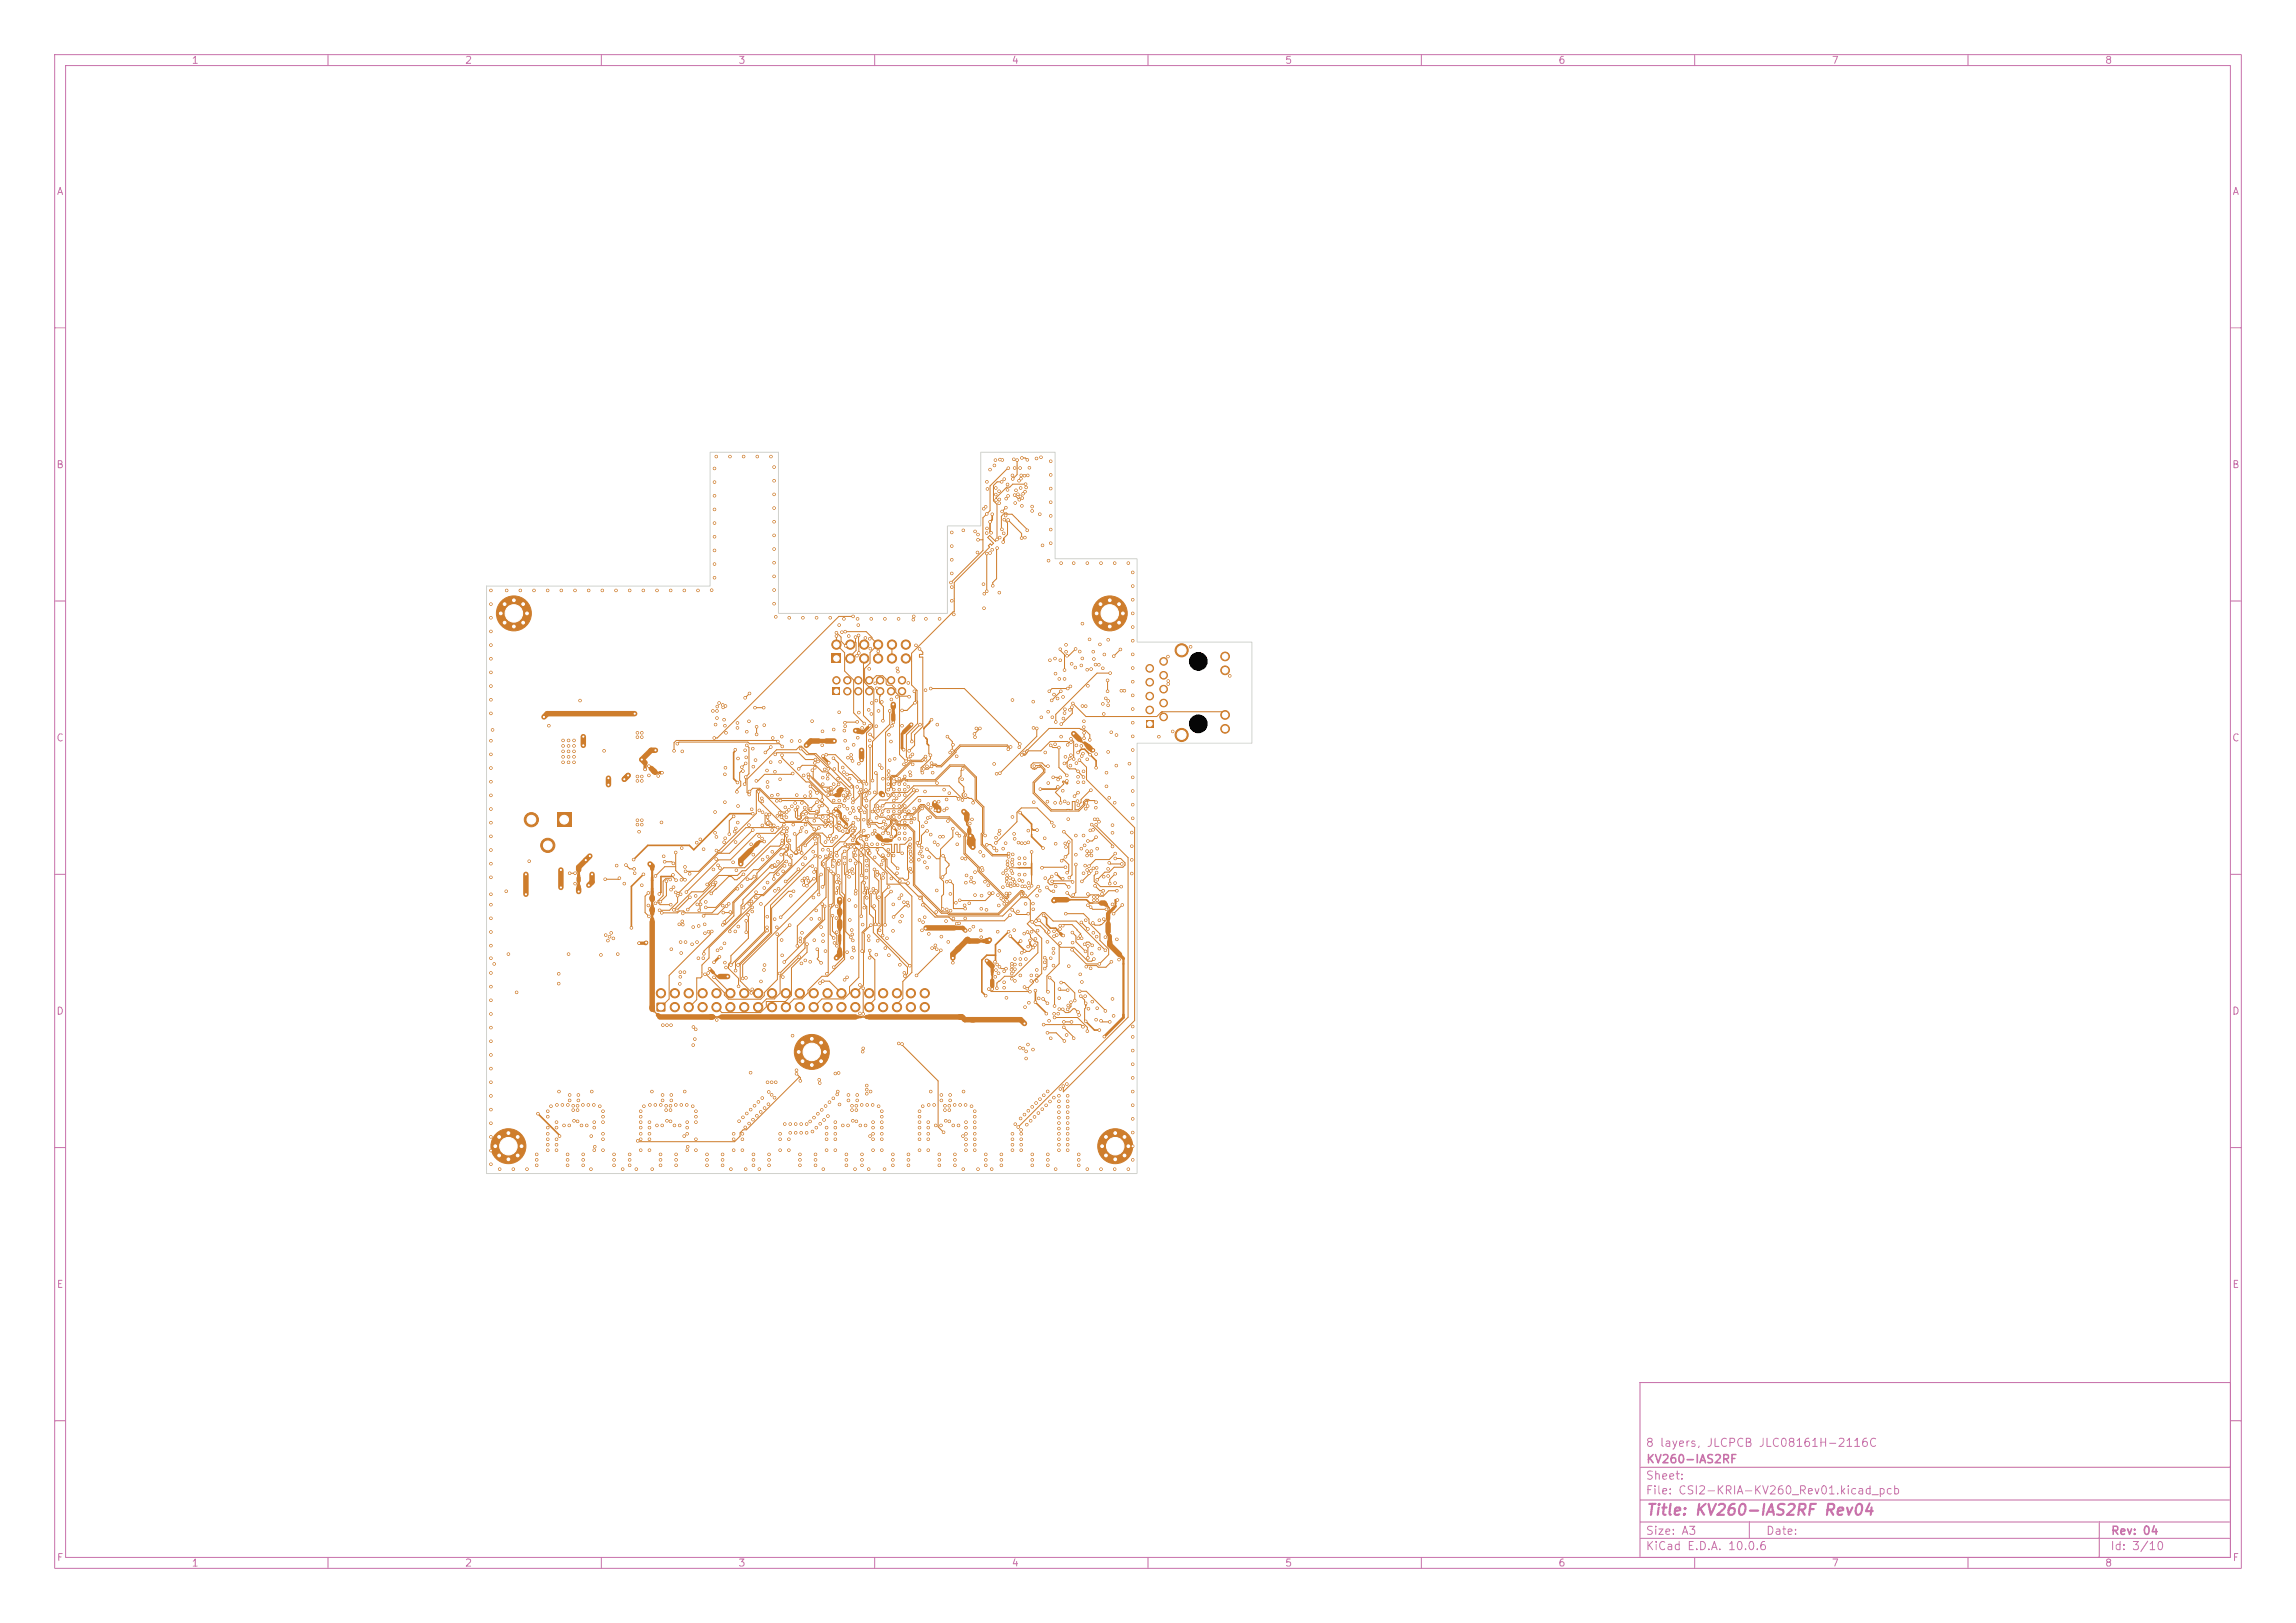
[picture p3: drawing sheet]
<svg xmlns="http://www.w3.org/2000/svg" width="420mm" height="297mm" viewBox="0 0 420 297" stroke-linecap="round" stroke-linejoin="round" font-family="sans-serif">
<defs><g id="words">
<text font-size="2" fill="#c872ab" x="301" y="277.8">Title: KV260-IAS2RF Rev04</text>
<g font-size="1.5" fill="#c872ab">
<text x="300.9" y="265.1">8 layers, JLCPCB JLC08161H-2116C</text>
<text x="301" y="268.1">KV260-IAS2RF</text>
<text x="300.9" y="273.8">File: CSI2-KRIA-KV260_Rev01.kicad_pcb</text>
<text x="300.9" y="271.1">Sheet:</text>
<text x="300.9" y="281.2">Size: A3</text>
<text x="322.9" y="281.2">Date:</text>
<text x="386" y="281.2">Rev: 04</text>
<text x="300.9" y="284">KiCad E.D.A. 10.0.6</text>
<text x="385.9" y="284">Id: 3/10</text>
</g>
<g font-size="1.3" fill="#c872ab">
<text x="35" y="12">1</text>
<text x="85" y="12">2</text>
<text x="135" y="12">3</text>
<text x="185" y="12">4</text>
<text x="235" y="12">5</text>
<text x="285" y="12">6</text>
<text x="335" y="12">7</text>
<text x="385" y="12">8</text>
<text x="10.3" y="36">A</text>
<text x="408.3" y="36">A</text>
<text x="10.2" y="86">B</text>
<text x="408.2" y="86">B</text>
<text x="10.2" y="136">C</text>
<text x="408.2" y="136">C</text>
<text x="10.2" y="186">D</text>
<text x="408.2" y="186">D</text>
<text x="10.3" y="236">E</text>
<text x="408.3" y="236">E</text>
<text x="10.3" y="286">F</text>
<text x="35" y="287">1</text>
<text x="85" y="287">2</text>
<text x="135" y="287">3</text>
<text x="185" y="287">4</text>
<text x="235" y="287">5</text>
<text x="285" y="287">6</text>
<text x="335" y="287">7</text>
<text x="385" y="287">8</text>
<text x="408.3" y="286">F</text>
</g>
</g></defs>
<g fill="none" stroke="#c872ab" stroke-width=".18">
<path d="M10 10h400v277h-400zM12 12h396v273h-396zM60 10v2M110 10v2M160 10v2M210 10v2M260 10v2M310 10v2M360 10v2M10 60h2M408 60h2M10 110h2"/>
<path d="M408 110h2M10 160h2M408 160h2M10 210h2M408 210h2M300 253h108v32h-108zM10 260h2M300 278.5h108M300 274.5h108M300 268.5h108M320 278.5v3M384 278.5v6.5"/>
<path d="M408 260h2M60 285v2M110 285v2M160 285v2M210 285v2M260 285v2M300 281.5h108M310 285v2M360 285v2"/>
</g>
<path d="M120.1 183.5h1.6v1.6h-1.6z" fill="#ce7d2c"/>
<g fill="#ce7d2c" stroke="#ce7d2c" stroke-width=".18">
<circle cx="120.9" cy="181.8" r=".85"/>
<circle cx="123.4" cy="184.3" r=".85"/>
<circle cx="123.4" cy="181.8" r=".85"/>
<circle cx="126" cy="184.3" r=".85"/>
<circle cx="126" cy="181.8" r=".85"/>
<circle cx="128.5" cy="184.3" r=".85"/>
<circle cx="128.5" cy="181.8" r=".85"/>
<circle cx="131.1" cy="184.3" r=".85"/>
<circle cx="131.1" cy="181.8" r=".85"/>
<circle cx="133.6" cy="184.3" r=".85"/>
<circle cx="133.6" cy="181.8" r=".85"/>
<circle cx="136.1" cy="184.3" r=".85"/>
<circle cx="136.1" cy="181.8" r=".85"/>
<circle cx="138.7" cy="184.3" r=".85"/>
<circle cx="138.7" cy="181.8" r=".85"/>
<circle cx="141.2" cy="184.3" r=".85"/>
<circle cx="141.2" cy="181.8" r=".85"/>
<circle cx="143.8" cy="184.3" r=".85"/>
<circle cx="143.8" cy="181.8" r=".85"/>
<circle cx="146.3" cy="184.3" r=".85"/>
<circle cx="146.3" cy="181.8" r=".85"/>
<circle cx="148.8" cy="184.3" r=".85"/>
<circle cx="148.8" cy="181.8" r=".85"/>
<circle cx="151.4" cy="184.3" r=".85"/>
<circle cx="151.4" cy="181.8" r=".85"/>
<circle cx="153.9" cy="184.3" r=".85"/>
<circle cx="153.9" cy="181.8" r=".85"/>
<circle cx="156.5" cy="184.3" r=".85"/>
<circle cx="156.5" cy="181.8" r=".85"/>
<circle cx="159" cy="184.3" r=".85"/>
<circle cx="159" cy="181.8" r=".85"/>
<circle cx="161.5" cy="184.3" r=".85"/>
<circle cx="161.5" cy="181.8" r=".85"/>
<circle cx="164.1" cy="184.3" r=".85"/>
<circle cx="164.1" cy="181.8" r=".85"/>
<circle cx="166.6" cy="184.3" r=".85"/>
<circle cx="166.6" cy="181.8" r=".85"/>
<circle cx="169.2" cy="184.3" r=".85"/>
<circle cx="169.2" cy="181.8" r=".85"/>
</g>
<path d="M209.6 131.8h1.4v1.4h-1.4z" fill="#ce7d2c"/>
<g fill="#ce7d2c" stroke="#ce7d2c" stroke-width=".18">
<circle cx="212.8" cy="131.2" r=".7"/>
<circle cx="210.3" cy="129.9" r=".7"/>
<circle cx="212.8" cy="128.7" r=".7"/>
<circle cx="210.3" cy="127.4" r=".7"/>
<circle cx="212.8" cy="126.1" r=".7"/>
<circle cx="210.3" cy="124.8" r=".7"/>
<circle cx="212.8" cy="123.6" r=".7"/>
<circle cx="210.3" cy="122.3" r=".7"/>
<circle cx="212.8" cy="121" r=".7"/>
<circle cx="224.1" cy="133.4" r=".8"/>
<circle cx="224.1" cy="130.8" r=".8"/>
<circle cx="224.1" cy="122.7" r=".8"/>
<circle cx="224.1" cy="120.1" r=".8"/>
<circle cx="216.2" cy="119" r="1.2"/>
<circle cx="216.2" cy="134.5" r="1.2"/>
<circle cx="201.6" cy="209.7" r=".4"/>
<circle cx="202.3" cy="208.1" r=".4"/>
<circle cx="202.3" cy="211.4" r=".4"/>
<circle cx="204" cy="207.4" r=".4"/>
<circle cx="204" cy="209.7" r="3.2"/>
<circle cx="204" cy="212.1" r=".4"/>
<circle cx="205.7" cy="208.1" r=".4"/>
<circle cx="205.7" cy="211.4" r=".4"/>
<circle cx="206.4" cy="209.7" r=".4"/>
<circle cx="90.6" cy="209.7" r=".4"/>
<circle cx="91.3" cy="208.1" r=".4"/>
<circle cx="91.3" cy="211.4" r=".4"/>
<circle cx="93" cy="207.4" r=".4"/>
<circle cx="93" cy="209.7" r="3.2"/>
<circle cx="93" cy="212.1" r=".4"/>
<circle cx="94.7" cy="208.1" r=".4"/>
<circle cx="94.7" cy="211.4" r=".4"/>
<circle cx="95.4" cy="209.7" r=".4"/>
<circle cx="91.6" cy="112.2" r=".4"/>
<circle cx="92.3" cy="110.6" r=".4"/>
<circle cx="92.3" cy="113.9" r=".4"/>
<circle cx="94" cy="109.9" r=".4"/>
<circle cx="94" cy="112.2" r="3.2"/>
<circle cx="94" cy="114.7" r=".4"/>
<circle cx="95.7" cy="110.6" r=".4"/>
<circle cx="95.7" cy="113.9" r=".4"/>
<circle cx="96.4" cy="112.2" r=".4"/>
<circle cx="146.1" cy="192.5" r=".4"/>
<circle cx="146.8" cy="190.8" r=".4"/>
<circle cx="146.8" cy="194.2" r=".4"/>
<circle cx="148.5" cy="190.1" r=".4"/>
<circle cx="148.5" cy="192.5" r="3.2"/>
<circle cx="148.5" cy="194.9" r=".4"/>
<circle cx="150.2" cy="190.8" r=".4"/>
<circle cx="150.2" cy="194.2" r=".4"/>
<circle cx="150.9" cy="192.5" r=".4"/>
<circle cx="200.6" cy="112.2" r=".4"/>
<circle cx="201.3" cy="110.6" r=".4"/>
<circle cx="201.3" cy="113.9" r=".4"/>
<circle cx="203" cy="109.9" r=".4"/>
<circle cx="203" cy="112.2" r="3.2"/>
<circle cx="203" cy="114.7" r=".4"/>
<circle cx="204.7" cy="110.6" r=".4"/>
<circle cx="204.7" cy="113.9" r=".4"/>
<circle cx="205.4" cy="112.2" r=".4"/>
</g>
<path d="M101.9 148.7h2.6v2.6h-2.6z" fill="#ce7d2c"/>
<g fill="#ce7d2c" stroke="#ce7d2c" stroke-width=".18">
<circle cx="97.2" cy="150" r="1.3"/>
<circle cx="100.2" cy="154.7" r="1.3"/>
</g>
<path d="M152.3 125.8h1.4v1.4h-1.4z" fill="#ce7d2c"/>
<g fill="#ce7d2c" stroke="#ce7d2c" stroke-width=".18">
<circle cx="153" cy="124.5" r=".67"/>
<circle cx="155" cy="126.5" r=".67"/>
<circle cx="155" cy="124.5" r=".67"/>
<circle cx="157" cy="126.5" r=".67"/>
<circle cx="157" cy="124.5" r=".67"/>
<circle cx="159" cy="126.5" r=".67"/>
<circle cx="159" cy="124.5" r=".67"/>
<circle cx="161" cy="126.5" r=".67"/>
<circle cx="161" cy="124.5" r=".67"/>
<circle cx="163" cy="126.5" r=".67"/>
<circle cx="163" cy="124.5" r=".67"/>
<circle cx="165" cy="126.5" r=".67"/>
<circle cx="165" cy="124.5" r=".67"/>
</g>
<path d="M152.1 119.6h1.8v1.8h-1.8z" fill="#ce7d2c"/>
<g fill="#ce7d2c" stroke="#ce7d2c" stroke-width=".18">
<circle cx="153" cy="118" r=".85"/>
<circle cx="155.5" cy="120.5" r=".85"/>
<circle cx="155.5" cy="118" r=".85"/>
<circle cx="158.1" cy="120.5" r=".85"/>
<circle cx="158.1" cy="118" r=".85"/>
<circle cx="160.6" cy="120.5" r=".85"/>
<circle cx="160.6" cy="118" r=".85"/>
<circle cx="163.2" cy="120.5" r=".85"/>
<circle cx="163.2" cy="118" r=".85"/>
<circle cx="165.7" cy="120.5" r=".85"/>
<circle cx="165.7" cy="118" r=".85"/>
<circle cx="202" cy="189.7" r=".22"/>
<circle cx="204.4" cy="164.7" r=".22"/>
<circle cx="174.3" cy="176.2" r=".22"/>
<circle cx="99.5" cy="131.2" r=".22"/>
<circle cx="108.3" cy="160" r=".23"/>
<circle cx="181" cy="172" r=".22"/>
<circle cx="192.8" cy="164.8" r=".23"/>
<circle cx="156" cy="172.1" r=".23"/>
<circle cx="174.3" cy="175.3" r=".22"/>
<circle cx="131.6" cy="175.1" r=".23"/>
<circle cx="158.9" cy="171.3" r=".22"/>
<circle cx="130.6" cy="176.1" r=".23"/>
<circle cx="116.1" cy="130.6" r=".22"/>
<circle cx="107.7" cy="162" r=".23"/>
<circle cx="131" cy="157.2" r=".22"/>
<circle cx="128.7" cy="155.4" r=".23"/>
<circle cx="101.8" cy="210.5" r=".22"/>
<circle cx="194.1" cy="103" r=".22"/>
<circle cx="187.7" cy="193.7" r=".22"/>
<circle cx="141.3" cy="135.1" r=".23"/>
<circle cx="141.6" cy="85.5" r=".23"/>
<circle cx="163.3" cy="213.3" r=".23"/>
<circle cx="194.4" cy="127.5" r=".23"/>
<circle cx="162.5" cy="143.5" r=".22"/>
<circle cx="105.2" cy="108.1" r=".23"/>
<circle cx="204.7" cy="175.6" r=".22"/>
<circle cx="193.7" cy="207.5" r=".22"/>
<circle cx="123.7" cy="213.2" r=".22"/>
<circle cx="207.2" cy="187.9" r=".23"/>
<circle cx="169.8" cy="208.5" r=".22"/>
<circle cx="184" cy="154.3" r=".22"/>
<circle cx="178.3" cy="208.5" r=".22"/>
<circle cx="120.2" cy="206" r=".23"/>
<circle cx="190.2" cy="201.1" r=".22"/>
<circle cx="189" cy="166.4" r=".22"/>
<circle cx="127.3" cy="208.5" r=".22"/>
<circle cx="187.4" cy="158" r=".23"/>
<circle cx="149.9" cy="197.6" r=".22"/>
<circle cx="144.4" cy="113" r=".22"/>
<circle cx="201.2" cy="117.9" r=".22"/>
<circle cx="108.7" cy="205.4" r=".22"/>
<circle cx="141.6" cy="103" r=".22"/>
<circle cx="157.7" cy="133.2" r=".22"/>
<circle cx="171.8" cy="211.2" r=".22"/>
<circle cx="107.6" cy="202.2" r=".22"/>
<circle cx="168.2" cy="206.4" r=".22"/>
<circle cx="188.2" cy="162.5" r=".23"/>
<circle cx="194.2" cy="157.5" r=".23"/>
<circle cx="207.2" cy="192.3" r=".23"/>
<circle cx="149.2" cy="211.3" r=".23"/>
<circle cx="105" cy="136.5" r=".22"/>
<circle cx="176" cy="157" r=".22"/>
<circle cx="136.4" cy="179" r=".22"/>
<circle cx="195.3" cy="208.5" r=".22"/>
<circle cx="116.6" cy="134.9" r=".22"/>
<circle cx="171.1" cy="173" r=".22"/>
<circle cx="182.8" cy="91.4" r=".22"/>
<circle cx="193.7" cy="201.5" r=".22"/>
<circle cx="141.7" cy="200.9" r=".23"/>
<circle cx="193.4" cy="127.8" r=".23"/>
<circle cx="158" cy="150" r=".23"/>
<circle cx="142.7" cy="208.5" r=".22"/>
<circle cx="186.8" cy="208.5" r=".22"/>
<circle cx="193.1" cy="214" r=".23"/>
<circle cx="191.7" cy="212.3" r=".23"/>
<circle cx="157.8" cy="192.4" r=".23"/>
<circle cx="175" cy="169" r=".22"/>
<circle cx="195.1" cy="198.4" r=".23"/>
<circle cx="108.1" cy="213.9" r=".22"/>
<circle cx="224.9" cy="123.7" r=".23"/>
<circle cx="185.7" cy="176.5" r=".22"/>
<circle cx="175.4" cy="169" r=".23"/>
<circle cx="108.6" cy="202.2" r=".22"/>
<circle cx="141.6" cy="95.5" r=".23"/>
<circle cx="89.8" cy="143" r=".23"/>
<circle cx="178.3" cy="207.5" r=".22"/>
<circle cx="159.7" cy="205.4" r=".22"/>
<circle cx="168.8" cy="202.4" r=".23"/>
<circle cx="125.2" cy="108" r=".22"/>
<circle cx="155.1" cy="138.6" r=".23"/>
<circle cx="138" cy="202.3" r=".22"/>
<circle cx="197.3" cy="212.3" r=".23"/>
<circle cx="185.2" cy="210.5" r=".22"/>
<circle cx="197.6" cy="171.3" r=".22"/>
<circle cx="176.7" cy="209.5" r=".22"/>
<circle cx="187.2" cy="191.9" r=".22"/>
<circle cx="116.6" cy="150.9" r=".22"/>
<circle cx="142.3" cy="160" r=".23"/>
<circle cx="194.4" cy="184.7" r=".22"/>
<circle cx="183.5" cy="164.7" r=".23"/>
<circle cx="105.8" cy="200.4" r=".22"/>
<circle cx="198.2" cy="141.2" r=".22"/>
<circle cx="201.7" cy="128.8" r=".22"/>
<circle cx="167.2" cy="126.5" r=".22"/>
<circle cx="180.3" cy="211.3" r=".23"/>
<circle cx="150.3" cy="203.1" r=".22"/>
<circle cx="169.3" cy="126.3" r=".22"/>
<circle cx="156.7" cy="120" r=".22"/>
<circle cx="182.8" cy="108.5" r=".22"/>
<circle cx="204.2" cy="134.5" r=".23"/>
<circle cx="155.2" cy="200.4" r=".22"/>
<circle cx="125.4" cy="172.4" r=".23"/>
<circle cx="168.7" cy="156.7" r=".22"/>
<circle cx="190.4" cy="83.7" r=".23"/>
<circle cx="134.9" cy="150.5" r=".23"/>
<circle cx="159.7" cy="210.5" r=".22"/>
<circle cx="203.7" cy="185.9" r=".22"/>
<circle cx="137.5" cy="148.1" r=".22"/>
<circle cx="176.4" cy="165.7" r=".23"/>
<circle cx="172.2" cy="201.4" r=".23"/>
<circle cx="184.9" cy="161.7" r=".22"/>
<circle cx="136.5" cy="138.6" r=".22"/>
<circle cx="101.8" cy="206.3" r=".22"/>
<circle cx="182.9" cy="84.1" r=".22"/>
<circle cx="185.4" cy="84.1" r=".22"/>
<circle cx="104" cy="138.5" r=".22"/>
<circle cx="132.8" cy="177" r=".22"/>
<circle cx="185.1" cy="179.1" r=".23"/>
<circle cx="151.2" cy="210.5" r=".22"/>
<circle cx="197.5" cy="119.2" r=".22"/>
<circle cx="89.8" cy="180.6" r=".23"/>
<circle cx="144.3" cy="208.5" r=".22"/>
<circle cx="204.3" cy="171.9" r=".22"/>
<circle cx="146.3" cy="212.2" r=".22"/>
<circle cx="192.7" cy="173.6" r=".22"/>
<circle cx="137.6" cy="166.8" r=".23"/>
<circle cx="158.5" cy="147.5" r=".22"/>
<circle cx="132.2" cy="212.2" r=".23"/>
<circle cx="171.9" cy="113.2" r=".23"/>
<circle cx="89.8" cy="165.6" r=".22"/>
<circle cx="196.4" cy="103" r=".22"/>
<circle cx="174.4" cy="168.1" r=".23"/>
<circle cx="200.7" cy="164.1" r=".22"/>
<circle cx="147.3" cy="157" r=".23"/>
<circle cx="106.7" cy="211.3" r=".23"/>
<circle cx="176.2" cy="214" r=".23"/>
<circle cx="166.4" cy="141.3" r=".23"/>
<circle cx="184" cy="159.3" r=".22"/>
<circle cx="171.2" cy="205.9" r=".22"/>
<circle cx="156.5" cy="155.5" r=".23"/>
<circle cx="157.6" cy="202.2" r=".23"/>
<circle cx="207.2" cy="202.3" r=".23"/>
<circle cx="189.7" cy="178.5" r=".22"/>
<circle cx="188.8" cy="212.2" r=".22"/>
<circle cx="200.7" cy="164.7" r=".22"/>
<circle cx="146.6" cy="207.3" r=".22"/>
<circle cx="181.5" cy="100.6" r=".23"/>
<circle cx="121.2" cy="200.4" r=".22"/>
<circle cx="117.2" cy="206.4" r=".22"/>
<circle cx="108.7" cy="206.4" r=".22"/>
<circle cx="164.5" cy="149.5" r=".22"/>
<circle cx="129.3" cy="213.2" r=".22"/>
<circle cx="160.3" cy="174.7" r=".22"/>
<circle cx="171.8" cy="212.2" r=".22"/>
<circle cx="134.2" cy="210.5" r=".22"/>
<circle cx="178.3" cy="159.6" r=".22"/>
<circle cx="169.8" cy="205.4" r=".22"/>
<circle cx="89.8" cy="193.1" r=".22"/>
<circle cx="155.4" cy="142.5" r=".22"/>
<circle cx="207.2" cy="127.2" r=".23"/>
<circle cx="207.2" cy="204.8" r=".22"/>
<circle cx="120.9" cy="202.2" r=".23"/>
<circle cx="145.5" cy="146.9" r=".23"/>
<circle cx="186.7" cy="204.7" r=".23"/>
<circle cx="176.2" cy="97.1" r=".22"/>
<circle cx="195.3" cy="200.5" r=".22"/>
<circle cx="96.4" cy="213.9" r=".22"/>
<circle cx="174.1" cy="109.9" r=".22"/>
<circle cx="118.8" cy="207.5" r=".22"/>
<circle cx="200.1" cy="164.7" r=".23"/>
<circle cx="200.6" cy="158.8" r=".22"/>
<circle cx="110.2" cy="108.1" r=".23"/>
<circle cx="188.1" cy="154.2" r=".23"/>
<circle cx="171.9" cy="153.1" r=".22"/>
<circle cx="160.9" cy="170.2" r=".22"/>
<circle cx="100.2" cy="208.5" r=".22"/>
<circle cx="141.6" cy="88" r=".23"/>
<circle cx="91.4" cy="213.9" r=".22"/>
<circle cx="175.5" cy="153" r=".22"/>
<circle cx="146.3" cy="135.6" r=".23"/>
<circle cx="188.1" cy="161.6" r=".22"/>
<circle cx="179.9" cy="156.6" r=".22"/>
<circle cx="121.2" cy="201.4" r=".22"/>
<circle cx="139.8" cy="177.5" r=".23"/>
<circle cx="191.7" cy="143.3" r=".23"/>
<circle cx="202.2" cy="171.5" r=".23"/>
<circle cx="131.5" cy="128.7" r=".23"/>
<circle cx="148.9" cy="160.8" r=".22"/>
<circle cx="174.3" cy="136.3" r=".22"/>
<circle cx="167.5" cy="118.1" r=".22"/>
<circle cx="190" cy="182.7" r=".22"/>
<circle cx="131.1" cy="186.7" r=".22"/>
<circle cx="193.8" cy="184.7" r=".23"/>
<circle cx="173.5" cy="172.4" r=".22"/>
<circle cx="117.4" cy="162" r=".23"/>
<circle cx="106.7" cy="212.3" r=".23"/>
<circle cx="117.2" cy="204.4" r=".22"/>
<circle cx="156.6" cy="203.1" r=".23"/>
<circle cx="182.6" cy="163.8" r=".23"/>
<circle cx="89.8" cy="185.6" r=".23"/>
<circle cx="180" cy="108.7" r=".23"/>
<circle cx="154.8" cy="212.2" r=".23"/>
<circle cx="152.8" cy="206.4" r=".22"/>
<circle cx="194.5" cy="131.5" r=".23"/>
<circle cx="187" cy="161.2" r=".22"/>
<circle cx="187.4" cy="204" r=".22"/>
<circle cx="89.8" cy="123.1" r=".23"/>
<circle cx="125.6" cy="202.2" r=".22"/>
<circle cx="143.1" cy="153.8" r=".23"/>
<circle cx="194.1" cy="134.8" r=".22"/>
<circle cx="147.5" cy="205.7" r=".22"/>
<circle cx="140.7" cy="212.2" r=".22"/>
<circle cx="180.3" cy="212.3" r=".23"/>
<circle cx="122.7" cy="108.1" r=".23"/>
<circle cx="89.8" cy="108.1" r=".23"/>
<circle cx="183.2" cy="213.2" r=".22"/>
<circle cx="117.4" cy="134.9" r=".22"/>
<circle cx="186.8" cy="207.5" r=".22"/>
<circle cx="170.2" cy="152.7" r=".22"/>
<circle cx="127.3" cy="205.4" r=".22"/>
<circle cx="147.6" cy="162.1" r=".22"/>
<circle cx="152.8" cy="207.5" r=".22"/>
<circle cx="135.9" cy="204.5" r=".22"/>
<circle cx="185.1" cy="176.3" r=".22"/>
<circle cx="168.3" cy="132.6" r=".22"/>
<circle cx="192.2" cy="99.4" r=".22"/>
<circle cx="193.1" cy="123.3" r=".22"/>
<circle cx="102.9" cy="202.2" r=".22"/>
<circle cx="157.3" cy="185.4" r=".22"/>
<circle cx="195.3" cy="201.5" r=".22"/>
<circle cx="89.8" cy="118.1" r=".23"/>
<circle cx="89.8" cy="158" r=".23"/>
<circle cx="180.2" cy="161.3" r=".22"/>
<circle cx="187.4" cy="87.1" r=".22"/>
<circle cx="138.9" cy="153" r=".22"/>
<circle cx="199.7" cy="155.7" r=".22"/>
<circle cx="154.6" cy="132.9" r=".22"/>
<circle cx="198.1" cy="137.9" r=".22"/>
<circle cx="105" cy="137.5" r=".22"/>
<circle cx="193" cy="120.5" r=".23"/>
<circle cx="185.5" cy="170.2" r=".23"/>
<circle cx="130.9" cy="132.6" r=".23"/>
<circle cx="197.6" cy="178.3" r=".22"/>
<circle cx="198.2" cy="143.2" r=".22"/>
<circle cx="89.8" cy="148" r=".23"/>
<circle cx="197.9" cy="161.3" r=".22"/>
<circle cx="127.3" cy="210.5" r=".22"/>
<circle cx="117.8" cy="202.4" r=".22"/>
<circle cx="181" cy="163.4" r=".22"/>
<circle cx="187.5" cy="90" r=".23"/>
<circle cx="89.8" cy="153" r=".23"/>
<circle cx="192.8" cy="171.3" r=".22"/>
<circle cx="199.1" cy="184.6" r=".22"/>
<circle cx="188.1" cy="152" r=".23"/>
<circle cx="89.8" cy="213.1" r=".22"/>
<circle cx="191.1" cy="153.4" r=".23"/>
<circle cx="115.2" cy="108.1" r=".23"/>
<circle cx="133.7" cy="214" r=".23"/>
<circle cx="156.4" cy="214" r=".23"/>
<circle cx="159.9" cy="165.8" r=".22"/>
<circle cx="108.7" cy="210.5" r=".22"/>
<circle cx="135.1" cy="169.5" r=".22"/>
<circle cx="137.8" cy="156.4" r=".22"/>
<circle cx="173.6" cy="202.3" r=".22"/>
<circle cx="121.9" cy="203.1" r=".22"/>
<circle cx="175.6" cy="202.2" r=".23"/>
<circle cx="116.9" cy="152.2" r=".22"/>
<circle cx="105" cy="138.5" r=".22"/>
<circle cx="161.3" cy="208.5" r=".22"/>
<circle cx="156.6" cy="202.4" r=".22"/>
<circle cx="187.4" cy="170.8" r=".22"/>
<circle cx="186.7" cy="178.5" r=".22"/>
<circle cx="188.7" cy="179.5" r=".22"/>
<circle cx="135.8" cy="207.5" r=".22"/>
<circle cx="207.2" cy="149.8" r=".23"/>
<circle cx="161.3" cy="204.3" r=".22"/>
<circle cx="183.3" cy="84.2" r=".22"/>
<circle cx="173.2" cy="161.3" r=".22"/>
<circle cx="185.6" cy="161.4" r=".23"/>
<circle cx="95.2" cy="108.1" r=".23"/>
<circle cx="165.4" cy="178" r=".22"/>
<circle cx="168.2" cy="205.4" r=".22"/>
<circle cx="139.9" cy="202.8" r=".23"/>
<circle cx="185.2" cy="209.5" r=".22"/>
<circle cx="98.2" cy="213.3" r=".23"/>
<circle cx="158.6" cy="202.2" r=".23"/>
<circle cx="169.9" cy="202.2" r=".23"/>
<circle cx="104" cy="135.5" r=".22"/>
<circle cx="117.2" cy="203.4" r=".22"/>
<circle cx="161.3" cy="205.3" r=".22"/>
<circle cx="171.4" cy="143.3" r=".23"/>
<circle cx="188.5" cy="205.1" r=".23"/>
<circle cx="188.8" cy="202.6" r=".22"/>
<circle cx="207.2" cy="144.8" r=".23"/>
<circle cx="89.8" cy="125.6" r=".22"/>
<circle cx="203.5" cy="182.8" r=".23"/>
<circle cx="166.9" cy="138" r=".22"/>
<circle cx="141.6" cy="98" r=".22"/>
<circle cx="173.3" cy="134.8" r=".22"/>
<circle cx="195.2" cy="159.7" r=".23"/>
<circle cx="118.8" cy="210.5" r=".22"/>
<circle cx="89.8" cy="115.5" r=".23"/>
<circle cx="189.9" cy="203.7" r=".22"/>
<circle cx="104.2" cy="200.4" r=".23"/>
<circle cx="178.3" cy="206.3" r=".22"/>
<circle cx="119.9" cy="202.2" r=".23"/>
<circle cx="187.4" cy="160" r=".23"/>
<circle cx="126.7" cy="202.4" r=".23"/>
<circle cx="141.6" cy="105.5" r=".23"/>
<circle cx="187.5" cy="162.2" r=".22"/>
<circle cx="148.4" cy="168.2" r=".23"/>
<circle cx="207.2" cy="209.8" r=".22"/>
<circle cx="150.6" cy="213.9" r=".22"/>
<circle cx="144.5" cy="205.7" r=".22"/>
<circle cx="149" cy="139.6" r=".23"/>
<circle cx="191.5" cy="162.4" r=".23"/>
<circle cx="137" cy="205.6" r=".23"/>
<circle cx="140.4" cy="143.1" r=".23"/>
<circle cx="152.8" cy="210.5" r=".22"/>
<circle cx="180.3" cy="92.7" r=".22"/>
<circle cx="207.2" cy="114.8" r=".22"/>
<circle cx="153.1" cy="200.3" r=".23"/>
<circle cx="168.3" cy="164.4" r=".22"/>
<circle cx="195.9" cy="138.2" r=".22"/>
<circle cx="152.8" cy="205.4" r=".22"/>
<circle cx="187" cy="162.2" r=".22"/>
<circle cx="161.3" cy="207.5" r=".22"/>
<circle cx="192.8" cy="185.5" r=".22"/>
<circle cx="193.7" cy="210.5" r=".22"/>
<circle cx="152.8" cy="208.5" r=".22"/>
<circle cx="199.9" cy="151.9" r=".22"/>
<circle cx="122.6" cy="203.1" r=".23"/>
<circle cx="164.4" cy="191" r=".22"/>
<circle cx="105.6" cy="202.4" r=".22"/>
<circle cx="185.1" cy="178.1" r=".23"/>
<circle cx="200.6" cy="171.4" r=".23"/>
<circle cx="153.5" cy="114.4" r=".22"/>
<circle cx="89.8" cy="155.6" r=".22"/>
<circle cx="178.9" cy="213.9" r=".22"/>
<circle cx="140.6" cy="202.1" r=".22"/>
<circle cx="198.9" cy="159.2" r=".22"/>
<circle cx="153.6" cy="202.1" r=".22"/>
<circle cx="148.6" cy="207.1" r=".22"/>
<circle cx="100.4" cy="132.8" r=".22"/>
<circle cx="191.6" cy="146.7" r=".22"/>
<circle cx="128.9" cy="170.8" r=".22"/>
<circle cx="189" cy="192.1" r=".22"/>
<circle cx="127.7" cy="175.4" r=".22"/>
<circle cx="163" cy="135.7" r=".23"/>
<circle cx="114.2" cy="161.7" r=".23"/>
<circle cx="190.7" cy="203" r=".22"/>
<circle cx="144.8" cy="147.5" r=".22"/>
<circle cx="153.1" cy="156.6" r=".22"/>
<circle cx="192.2" cy="96.9" r=".23"/>
<circle cx="140.8" cy="149" r=".23"/>
<circle cx="159.7" cy="207.5" r=".22"/>
<circle cx="173.8" cy="137.7" r=".23"/>
<circle cx="90.1" cy="133.6" r=".22"/>
<circle cx="97.7" cy="108.1" r=".22"/>
<circle cx="197.4" cy="185.7" r=".22"/>
<circle cx="177.4" cy="170.2" r=".23"/>
<circle cx="121" cy="150.5" r=".22"/>
<circle cx="199.9" cy="168.9" r=".22"/>
<circle cx="169.6" cy="140.2" r=".23"/>
<circle cx="171.7" cy="146.7" r=".23"/>
<circle cx="169.8" cy="207.5" r=".22"/>
<circle cx="110.3" cy="210.5" r=".22"/>
<circle cx="154.4" cy="113.2" r=".22"/>
<circle cx="93.9" cy="214" r=".23"/>
<circle cx="122.6" cy="205.2" r=".23"/>
<circle cx="166.8" cy="135.7" r=".23"/>
<circle cx="186.3" cy="154.2" r=".22"/>
<circle cx="169.2" cy="144.9" r=".22"/>
<circle cx="182.3" cy="155.6" r=".22"/>
<circle cx="134.2" cy="207.5" r=".22"/>
<circle cx="182.2" cy="177.5" r=".22"/>
<circle cx="150.2" cy="176.2" r=".22"/>
<circle cx="185.2" cy="158.3" r=".22"/>
<circle cx="150.5" cy="172.2" r=".22"/>
<circle cx="102.7" cy="108.1" r=".23"/>
<circle cx="195.3" cy="203.5" r=".22"/>
<circle cx="125.2" cy="199.7" r=".23"/>
<circle cx="180.5" cy="96.7" r=".22"/>
<circle cx="170.9" cy="202.2" r=".23"/>
<circle cx="156" cy="159.8" r=".23"/>
<circle cx="129.3" cy="212.2" r=".22"/>
<circle cx="179.7" cy="159.2" r=".22"/>
<circle cx="176.7" cy="205.4" r=".22"/>
<circle cx="136.4" cy="214" r=".23"/>
<circle cx="197.2" cy="143.2" r=".22"/>
<circle cx="166.2" cy="212.2" r=".23"/>
<circle cx="160" cy="152" r=".23"/>
<circle cx="100.2" cy="207.5" r=".22"/>
<circle cx="172.9" cy="203.1" r=".23"/>
<circle cx="100.2" cy="210.5" r=".22"/>
<circle cx="194.7" cy="124.2" r=".22"/>
<circle cx="183.7" cy="180.7" r=".23"/>
<circle cx="201.4" cy="103" r=".22"/>
<circle cx="174.6" cy="202.2" r=".23"/>
<circle cx="110.3" cy="208.5" r=".22"/>
<circle cx="183.2" cy="212.2" r=".22"/>
<circle cx="185.6" cy="177.4" r=".22"/>
<circle cx="200.8" cy="149.9" r=".22"/>
<circle cx="100.2" cy="206.4" r=".22"/>
<circle cx="175.3" cy="205.9" r=".22"/>
<circle cx="161.3" cy="210.5" r=".22"/>
<circle cx="168.4" cy="155.8" r=".23"/>
<circle cx="172.5" cy="156.6" r=".22"/>
<circle cx="89.8" cy="110.5" r=".23"/>
<circle cx="185.2" cy="208.5" r=".22"/>
<circle cx="173.7" cy="203.1" r=".22"/>
<circle cx="89.8" cy="150.6" r=".22"/>
<circle cx="194" cy="120.8" r=".22"/>
<circle cx="103" cy="138.5" r=".22"/>
<circle cx="164.9" cy="163.8" r=".22"/>
<circle cx="182.7" cy="89.9" r=".23"/>
<circle cx="163.3" cy="212.2" r=".23"/>
<circle cx="141.7" cy="168.2" r=".23"/>
<circle cx="173.7" cy="145.1" r=".22"/>
<circle cx="130.7" cy="90.7" r=".23"/>
<circle cx="200.1" cy="164.2" r=".23"/>
<circle cx="179.6" cy="158.8" r=".22"/>
<circle cx="185.2" cy="207.5" r=".22"/>
<circle cx="158.5" cy="159.3" r=".22"/>
<circle cx="138.2" cy="139.1" r=".22"/>
<circle cx="109.7" cy="202.4" r=".23"/>
<circle cx="192.2" cy="86.9" r=".23"/>
<circle cx="163.5" cy="146.5" r=".22"/>
<circle cx="161.6" cy="159.9" r=".22"/>
<circle cx="191.6" cy="199.7" r=".23"/>
<circle cx="155.9" cy="203.1" r=".22"/>
<circle cx="185" cy="159.4" r=".23"/>
<circle cx="142.9" cy="156.4" r=".22"/>
<circle cx="187.4" cy="157" r=".23"/>
<circle cx="173.8" cy="201.4" r=".23"/>
<circle cx="170.1" cy="149.6" r=".22"/>
<circle cx="150" cy="179.9" r=".23"/>
<circle cx="174.7" cy="213.3" r=".23"/>
<circle cx="149.3" cy="206.4" r=".23"/>
<circle cx="148.2" cy="205.2" r=".23"/>
<circle cx="137.6" cy="181" r=".23"/>
<circle cx="176.7" cy="207.5" r=".22"/>
<circle cx="197.2" cy="142.2" r=".22"/>
<circle cx="164.4" cy="113.2" r=".23"/>
<circle cx="112.8" cy="158.4" r=".22"/>
<circle cx="120.8" cy="212.2" r=".23"/>
<circle cx="107.3" cy="206" r=".23"/>
<circle cx="106.7" cy="213.3" r=".23"/>
<circle cx="136.6" cy="203.8" r=".22"/>
<circle cx="130.7" cy="98.2" r=".22"/>
<circle cx="198.9" cy="214" r=".23"/>
<circle cx="174.1" cy="97.4" r=".23"/>
<circle cx="207.2" cy="122.2" r=".23"/>
<circle cx="139.2" cy="165.4" r=".23"/>
<circle cx="188.2" cy="183.5" r=".23"/>
<circle cx="141.7" cy="163" r=".22"/>
<circle cx="176.7" cy="208.5" r=".22"/>
<circle cx="173.2" cy="147.9" r=".23"/>
<circle cx="160.5" cy="147.5" r=".22"/>
<circle cx="168.2" cy="210.5" r=".22"/>
<circle cx="198.2" cy="152.9" r=".22"/>
<circle cx="200" cy="119.3" r=".22"/>
<circle cx="182.3" cy="141.6" r=".22"/>
<circle cx="135.2" cy="205.2" r=".22"/>
<circle cx="178.2" cy="161.5" r=".22"/>
<circle cx="132.8" cy="134.1" r=".22"/>
<circle cx="135.8" cy="208.5" r=".22"/>
<circle cx="103.8" cy="211.3" r=".23"/>
<circle cx="199.2" cy="156.2" r=".22"/>
<circle cx="180.5" cy="88.2" r=".22"/>
<circle cx="98.2" cy="211.3" r=".23"/>
<circle cx="100.8" cy="202.4" r=".22"/>
<circle cx="194.7" cy="139.7" r=".22"/>
<circle cx="89.8" cy="178" r=".23"/>
<circle cx="189.7" cy="163.9" r=".22"/>
<circle cx="140.4" cy="198.1" r=".22"/>
<circle cx="161.3" cy="140.5" r=".22"/>
<circle cx="103" cy="139.5" r=".22"/>
<circle cx="89.8" cy="195.6" r=".23"/>
<circle cx="179.9" cy="93.1" r=".22"/>
<circle cx="195.3" cy="209.5" r=".22"/>
<circle cx="192.2" cy="91.9" r=".23"/>
<circle cx="100.2" cy="203.4" r=".22"/>
<circle cx="132.3" cy="129.4" r=".22"/>
<circle cx="173.7" cy="205.2" r=".22"/>
<circle cx="132.2" cy="129" r=".22"/>
<circle cx="185.7" cy="175.5" r=".22"/>
<circle cx="168.8" cy="151.2" r=".22"/>
<circle cx="159.6" cy="202.2" r=".23"/>
<circle cx="178.3" cy="134.9" r=".22"/>
<circle cx="121.2" cy="187.6" r=".22"/>
<circle cx="132.7" cy="129.2" r=".22"/>
<circle cx="194" cy="199.3" r=".22"/>
<circle cx="123.7" cy="211.2" r=".22"/>
<circle cx="126.1" cy="159.9" r=".22"/>
<circle cx="183.1" cy="164.4" r=".23"/>
<circle cx="89.8" cy="138.1" r=".23"/>
<circle cx="145.5" cy="205.7" r=".22"/>
<circle cx="100.2" cy="209.5" r=".22"/>
<circle cx="144.6" cy="163.9" r=".23"/>
<circle cx="212" cy="134.8" r=".23"/>
<circle cx="101.9" cy="202.2" r=".22"/>
<circle cx="125.7" cy="205.4" r=".22"/>
<circle cx="130.7" cy="85.7" r=".23"/>
<circle cx="168.2" cy="204.4" r=".22"/>
<circle cx="195.3" cy="207.5" r=".22"/>
<circle cx="171.4" cy="132.6" r=".23"/>
<circle cx="159.2" cy="118.7" r=".22"/>
<circle cx="151.2" cy="207.5" r=".22"/>
<circle cx="198.4" cy="154.7" r=".22"/>
<circle cx="129.3" cy="211.2" r=".22"/>
<circle cx="124.8" cy="168.6" r=".22"/>
<circle cx="192.2" cy="89.4" r=".22"/>
<circle cx="135" cy="147.5" r=".22"/>
<circle cx="188.7" cy="178.5" r=".22"/>
<circle cx="141.8" cy="141.2" r=".23"/>
<circle cx="117.2" cy="210.5" r=".22"/>
<circle cx="182.1" cy="89.3" r=".23"/>
<circle cx="207.2" cy="194.7" r=".23"/>
<circle cx="141.3" cy="155.9" r=".23"/>
<circle cx="207.2" cy="129.8" r=".23"/>
<circle cx="124.7" cy="155.2" r=".22"/>
<circle cx="150.4" cy="147.4" r=".23"/>
<circle cx="187.7" cy="89.2" r=".22"/>
<circle cx="184.2" cy="164.9" r=".22"/>
<circle cx="131" cy="83.5" r=".22"/>
<circle cx="166.2" cy="213.3" r=".23"/>
<circle cx="161.5" cy="131.9" r=".22"/>
<circle cx="137.8" cy="211.3" r=".23"/>
<circle cx="192.2" cy="84.4" r=".22"/>
<circle cx="177.4" cy="150.7" r=".23"/>
<circle cx="206.4" cy="103" r=".22"/>
<circle cx="159.5" cy="154.5" r=".23"/>
<circle cx="139.2" cy="203.5" r=".22"/>
<circle cx="141.9" cy="198" r=".22"/>
<circle cx="141" cy="83.5" r=".22"/>
<circle cx="89.8" cy="175.4" r=".22"/>
<circle cx="130.7" cy="100.7" r=".23"/>
<circle cx="120.8" cy="211.3" r=".23"/>
<circle cx="116.6" cy="150.1" r=".23"/>
<circle cx="89.8" cy="183" r=".23"/>
<circle cx="154.5" cy="149.5" r=".22"/>
<circle cx="203.9" cy="146.9" r=".22"/>
<circle cx="206.4" cy="213.9" r=".22"/>
<circle cx="199.6" cy="122.4" r=".22"/>
<circle cx="188.1" cy="203.3" r=".23"/>
<circle cx="178.3" cy="210.5" r=".22"/>
<circle cx="151.2" cy="208.5" r=".22"/>
<circle cx="193.7" cy="202.5" r=".22"/>
<circle cx="160" cy="156.9" r=".22"/>
<circle cx="207.2" cy="112.2" r=".23"/>
<circle cx="89.8" cy="190.6" r=".23"/>
<circle cx="174.5" cy="112.4" r=".23"/>
<circle cx="135.9" cy="141.1" r=".22"/>
<circle cx="189.7" cy="177.5" r=".22"/>
<circle cx="176.7" cy="206.4" r=".22"/>
<circle cx="130.7" cy="103.2" r=".22"/>
<circle cx="139.8" cy="132.7" r=".22"/>
<circle cx="193.7" cy="209.5" r=".22"/>
<circle cx="146.3" cy="211.2" r=".22"/>
<circle cx="159.6" cy="152.6" r=".22"/>
<circle cx="94.5" cy="181.6" r=".22"/>
<circle cx="117.4" cy="150.1" r=".23"/>
<circle cx="146.9" cy="113.1" r=".23"/>
<circle cx="207.2" cy="124.8" r=".23"/>
<circle cx="186.4" cy="88" r=".23"/>
<circle cx="198.3" cy="132" r=".22"/>
<circle cx="181.1" cy="101.2" r=".23"/>
<circle cx="89.8" cy="173" r=".23"/>
<circle cx="187.8" cy="205.8" r=".22"/>
<circle cx="184" cy="91.2" r=".23"/>
<circle cx="198.8" cy="156.6" r=".22"/>
<circle cx="127.7" cy="108.1" r=".23"/>
<circle cx="193.9" cy="169.4" r=".22"/>
<circle cx="106.6" cy="202.2" r=".22"/>
<circle cx="186.8" cy="210.5" r=".22"/>
<circle cx="117.4" cy="142.9" r=".22"/>
<circle cx="115.2" cy="212.3" r=".23"/>
<circle cx="157.7" cy="212.2" r=".23"/>
<circle cx="122.8" cy="200.4" r=".22"/>
<circle cx="112.3" cy="213.2" r=".22"/>
<circle cx="164.2" cy="122.3" r=".23"/>
<circle cx="112.7" cy="108.1" r=".23"/>
<circle cx="207.2" cy="212.2" r=".23"/>
<circle cx="118.8" cy="205.3" r=".22"/>
<circle cx="191.7" cy="213.3" r=".23"/>
<circle cx="135.8" cy="210.5" r=".22"/>
<circle cx="169.8" cy="210.5" r=".22"/>
<circle cx="172.5" cy="153.1" r=".23"/>
<circle cx="116.6" cy="142.1" r=".23"/>
<circle cx="108.8" cy="209.8" r=".22"/>
<circle cx="182.7" cy="178.1" r=".22"/>
<circle cx="127.3" cy="203.4" r=".22"/>
<circle cx="183.6" cy="97.6" r=".22"/>
<circle cx="123.2" cy="162.3" r=".22"/>
<circle cx="168.6" cy="155.1" r=".22"/>
<circle cx="159.1" cy="135.5" r=".22"/>
<circle cx="168.2" cy="208.5" r=".22"/>
<circle cx="191.8" cy="102.6" r=".23"/>
<circle cx="166.6" cy="138.4" r=".22"/>
<circle cx="182.1" cy="84.2" r=".23"/>
<circle cx="125.7" cy="207.5" r=".22"/>
<circle cx="207.2" cy="109.8" r=".22"/>
<circle cx="127.4" cy="154.2" r=".22"/>
<circle cx="147.6" cy="207.3" r=".22"/>
<circle cx="162.6" cy="134.4" r=".22"/>
<circle cx="137.7" cy="204.9" r=".22"/>
<circle cx="194.8" cy="154.3" r=".23"/>
<circle cx="217.8" cy="118.4" r=".23"/>
<circle cx="207" cy="152.3" r=".23"/>
<circle cx="192.2" cy="94.4" r=".22"/>
<circle cx="193" cy="136.2" r=".22"/>
<circle cx="116.6" cy="134.1" r=".23"/>
<circle cx="157.7" cy="213.3" r=".23"/>
<circle cx="167.1" cy="113.4" r=".22"/>
<circle cx="159.7" cy="208.5" r=".22"/>
<circle cx="150" cy="205.7" r=".22"/>
<circle cx="178.3" cy="209.5" r=".22"/>
<circle cx="105.7" cy="205.2" r=".23"/>
<circle cx="141.9" cy="112.9" r=".22"/>
<circle cx="159.3" cy="199.7" r=".22"/>
<circle cx="105.2" cy="161.7" r=".23"/>
<circle cx="158.9" cy="213.9" r=".22"/>
<circle cx="117.7" cy="108.1" r=".23"/>
<circle cx="124.8" cy="137.5" r=".22"/>
<circle cx="201.9" cy="168.2" r=".23"/>
<circle cx="104.8" cy="202.4" r=".22"/>
<circle cx="130.7" cy="93.2" r=".22"/>
<circle cx="203.5" cy="151" r=".23"/>
<circle cx="102.2" cy="199.7" r=".23"/>
<circle cx="118.8" cy="208.5" r=".22"/>
<circle cx="155.5" cy="148.8" r=".23"/>
<circle cx="104" cy="137.5" r=".22"/>
<circle cx="130.7" cy="95.7" r=".23"/>
<circle cx="138.4" cy="204.2" r=".23"/>
<circle cx="89.8" cy="188.1" r=".22"/>
<circle cx="185.2" cy="157.3" r=".22"/>
<circle cx="200.5" cy="138" r=".23"/>
<circle cx="195.3" cy="202.5" r=".22"/>
<circle cx="165.5" cy="152.5" r=".22"/>
<circle cx="140.7" cy="211.2" r=".22"/>
<circle cx="158.6" cy="200.1" r=".22"/>
<circle cx="182.7" cy="165.7" r=".22"/>
<circle cx="197.2" cy="185.2" r=".23"/>
<circle cx="151.2" cy="206.3" r=".22"/>
<circle cx="172.4" cy="160.5" r=".23"/>
<circle cx="203.9" cy="214" r=".23"/>
<circle cx="185.4" cy="177.7" r=".23"/>
<circle cx="116.4" cy="214" r=".23"/>
<circle cx="186.4" cy="157" r=".23"/>
<circle cx="131.2" cy="131.4" r=".22"/>
<circle cx="138.7" cy="201.6" r=".23"/>
<circle cx="183.3" cy="93.6" r=".22"/>
<circle cx="149.2" cy="213.3" r=".23"/>
<circle cx="186.7" cy="87.6" r=".23"/>
<circle cx="178.4" cy="97.2" r=".23"/>
<circle cx="165" cy="167.6" r=".23"/>
<circle cx="189.1" cy="133.2" r=".22"/>
<circle cx="207" cy="159.9" r=".22"/>
<circle cx="207.2" cy="147.3" r=".22"/>
<circle cx="146.5" cy="205.7" r=".22"/>
<circle cx="199.4" cy="152" r=".22"/>
<circle cx="166.2" cy="211.3" r=".23"/>
<circle cx="183.7" cy="165.4" r=".22"/>
<circle cx="169.4" cy="113.2" r=".23"/>
<circle cx="147.3" cy="175.7" r=".23"/>
<circle cx="147" cy="141.9" r=".22"/>
<circle cx="159.3" cy="150.3" r=".22"/>
<circle cx="103" cy="136.5" r=".22"/>
<circle cx="176.3" cy="199.7" r=".22"/>
<circle cx="143.2" cy="178.8" r=".22"/>
<circle cx="120.8" cy="213.3" r=".23"/>
<circle cx="193.7" cy="206.5" r=".22"/>
<circle cx="89.8" cy="168" r=".23"/>
<circle cx="130.1" cy="163.5" r=".23"/>
<circle cx="188.8" cy="211.2" r=".22"/>
<circle cx="107.7" cy="108.1" r=".23"/>
<circle cx="146.7" cy="170.7" r=".23"/>
<circle cx="136" cy="83.5" r=".22"/>
<circle cx="151.9" cy="113.1" r=".23"/>
<circle cx="197.3" cy="171.7" r=".23"/>
<circle cx="100.2" cy="204.4" r=".22"/>
<circle cx="104" cy="174.6" r=".22"/>
<circle cx="184.9" cy="162.2" r=".22"/>
<circle cx="118.8" cy="206.3" r=".22"/>
<circle cx="136" cy="160" r=".23"/>
<circle cx="169.7" cy="149.7" r=".23"/>
<circle cx="181.9" cy="85.2" r=".22"/>
<circle cx="118.9" cy="202.2" r=".23"/>
<circle cx="135" cy="138.8" r=".22"/>
<circle cx="183.2" cy="211.2" r=".22"/>
<circle cx="110.3" cy="204.4" r=".22"/>
<circle cx="158.5" cy="198.6" r=".22"/>
<circle cx="132.5" cy="154.1" r=".22"/>
<circle cx="171.8" cy="213.2" r=".22"/>
<circle cx="185.7" cy="205.7" r=".23"/>
<circle cx="156.8" cy="200.4" r=".23"/>
<circle cx="185.3" cy="160.9" r=".22"/>
<circle cx="207.2" cy="132.2" r=".23"/>
<circle cx="108.2" cy="199.7" r=".23"/>
<circle cx="192.2" cy="190" r=".22"/>
<circle cx="109.9" cy="174.7" r=".22"/>
<circle cx="156.5" cy="149.6" r=".22"/>
<circle cx="165" cy="132.8" r=".22"/>
<circle cx="173.9" cy="163.6" r=".23"/>
<circle cx="130.2" cy="108" r=".23"/>
<circle cx="89.8" cy="203.1" r=".22"/>
<circle cx="103.9" cy="202.2" r=".22"/>
<circle cx="148.3" cy="145.6" r=".22"/>
<circle cx="161.8" cy="214" r=".23"/>
<circle cx="132.2" cy="211.3" r=".23"/>
<circle cx="132.5" cy="172.6" r=".23"/>
<circle cx="173.9" cy="166.7" r=".22"/>
<circle cx="149.5" cy="173.7" r=".22"/>
<circle cx="149.6" cy="203.8" r=".22"/>
<circle cx="185.7" cy="179.5" r=".22"/>
<circle cx="149.3" cy="166.6" r=".22"/>
<circle cx="134.2" cy="208.5" r=".22"/>
<circle cx="125.7" cy="210.5" r=".22"/>
<circle cx="141.6" cy="108" r=".22"/>
<circle cx="89.8" cy="120.5" r=".23"/>
<circle cx="207.2" cy="207.3" r=".23"/>
<circle cx="115.2" cy="211.3" r=".23"/>
<circle cx="182.9" cy="152" r=".23"/>
<circle cx="158.3" cy="116.7" r=".22"/>
<circle cx="141.6" cy="110.5" r=".23"/>
<circle cx="157.1" cy="130.4" r=".23"/>
<circle cx="159.4" cy="113.2" r=".22"/>
<circle cx="207.2" cy="199.7" r=".23"/>
<circle cx="110.5" cy="137.4" r=".22"/>
<circle cx="199" cy="125.5" r=".22"/>
<circle cx="163.4" cy="156.6" r=".22"/>
<circle cx="172.8" cy="202.4" r=".22"/>
<circle cx="106.1" cy="128.2" r=".22"/>
<circle cx="130.7" cy="105.7" r=".23"/>
<circle cx="129.6" cy="178" r=".22"/>
<circle cx="116.6" cy="142.9" r=".22"/>
<circle cx="89.8" cy="135.6" r=".22"/>
<circle cx="151.6" cy="150.1" r=".22"/>
<circle cx="199.5" cy="159.4" r=".23"/>
<circle cx="104.8" cy="203.1" r=".23"/>
<circle cx="157.7" cy="211.3" r=".23"/>
<circle cx="189.5" cy="201.8" r=".22"/>
<circle cx="117.2" cy="207.5" r=".22"/>
<circle cx="156.5" cy="165.8" r=".23"/>
<circle cx="160.8" cy="164.2" r=".22"/>
<circle cx="132.6" cy="146.8" r=".23"/>
<circle cx="187.5" cy="98.4" r=".22"/>
<circle cx="184" cy="92.9" r=".22"/>
<circle cx="199.2" cy="159.8" r=".23"/>
<circle cx="119.9" cy="165.3" r=".22"/>
<circle cx="189.7" cy="179.5" r=".22"/>
<circle cx="141.6" cy="90.5" r=".23"/>
<circle cx="112.3" cy="212.2" r=".22"/>
<circle cx="181.1" cy="85.9" r=".23"/>
<circle cx="184.7" cy="160.6" r=".23"/>
<circle cx="162.6" cy="174.8" r=".22"/>
<circle cx="153.3" cy="199.7" r=".22"/>
<circle cx="193.7" cy="204.5" r=".22"/>
<circle cx="207.2" cy="104.8" r=".22"/>
<circle cx="102.2" cy="178.2" r=".23"/>
<circle cx="182.1" cy="90.5" r=".23"/>
<circle cx="178.3" cy="204.3" r=".22"/>
<circle cx="156.6" cy="205.2" r=".23"/>
<circle cx="151.7" cy="201.7" r=".22"/>
<circle cx="158.3" cy="205.9" r=".22"/>
<circle cx="187" cy="91.1" r=".22"/>
<circle cx="137.3" cy="203.1" r=".22"/>
<circle cx="186.8" cy="206.8" r=".22"/>
<circle cx="191.7" cy="211.3" r=".23"/>
<circle cx="198.8" cy="155.7" r=".23"/>
<circle cx="207.2" cy="119.8" r=".22"/>
<circle cx="140.6" cy="199.8" r=".23"/>
<circle cx="204" cy="161.6" r=".22"/>
<circle cx="180.3" cy="213.3" r=".23"/>
<circle cx="195.4" cy="147" r=".22"/>
<circle cx="110.3" cy="205.4" r=".22"/>
<circle cx="140.7" cy="213.2" r=".22"/>
<circle cx="136.3" cy="206.3" r=".23"/>
<circle cx="163.3" cy="211.3" r=".23"/>
<circle cx="168.2" cy="156.2" r=".22"/>
<circle cx="198.5" cy="182.3" r=".22"/>
<circle cx="193.7" cy="208.5" r=".22"/>
<circle cx="89.8" cy="210.5" r=".23"/>
<circle cx="89.8" cy="163.7" r=".22"/>
<circle cx="192.8" cy="151.2" r=".22"/>
<circle cx="123.7" cy="212.2" r=".22"/>
<circle cx="153.5" cy="146.5" r=".22"/>
<circle cx="104.2" cy="201.4" r=".23"/>
<circle cx="161.9" cy="113.2" r=".23"/>
<circle cx="154.5" cy="179.3" r=".22"/>
<circle cx="178.3" cy="203.3" r=".22"/>
<circle cx="188.8" cy="213.2" r=".22"/>
<circle cx="89.8" cy="145.6" r=".22"/>
<circle cx="89.8" cy="128.1" r=".23"/>
<circle cx="172.2" cy="200.4" r=".23"/>
<circle cx="155.5" cy="168.3" r=".23"/>
<circle cx="161.3" cy="203.3" r=".22"/>
<circle cx="154.2" cy="205.9" r=".22"/>
<circle cx="197.3" cy="213.3" r=".23"/>
<circle cx="174.1" cy="137.3" r=".23"/>
<circle cx="89.8" cy="205.5" r=".23"/>
<circle cx="174.1" cy="107.4" r=".23"/>
<circle cx="125.7" cy="206.4" r=".22"/>
<circle cx="178.3" cy="205.3" r=".22"/>
<circle cx="166.6" cy="156.3" r=".22"/>
<circle cx="139.4" cy="200.9" r=".22"/>
<circle cx="198.9" cy="138.9" r=".23"/>
<circle cx="133.6" cy="166.9" r=".22"/>
<circle cx="148.9" cy="204.5" r=".22"/>
<circle cx="178" cy="146.9" r=".22"/>
<circle cx="170.3" cy="199.7" r=".22"/>
<circle cx="157" cy="114.4" r=".22"/>
<circle cx="186.4" cy="160" r=".23"/>
<circle cx="89.8" cy="113.1" r=".23"/>
<circle cx="101.8" cy="209.5" r=".22"/>
<circle cx="186.8" cy="209.5" r=".22"/>
<circle cx="189" cy="165.3" r=".22"/>
<circle cx="201.7" cy="122.3" r=".22"/>
<circle cx="89.8" cy="140.6" r=".22"/>
<circle cx="120.2" cy="108" r=".22"/>
<circle cx="138.9" cy="213.9" r=".22"/>
<circle cx="169.2" cy="167.9" r=".23"/>
<circle cx="105.8" cy="201.4" r=".22"/>
<circle cx="137.3" cy="196.3" r=".22"/>
<circle cx="197.9" cy="138.4" r=".22"/>
<circle cx="170.6" cy="141.4" r=".22"/>
<circle cx="130.4" cy="130.1" r=".23"/>
<circle cx="155.8" cy="202.4" r=".22"/>
<circle cx="149.2" cy="212.2" r=".23"/>
<circle cx="185.3" cy="156.3" r=".22"/>
<circle cx="117.4" cy="142.1" r=".23"/>
<circle cx="131.3" cy="158.3" r=".23"/>
<circle cx="198.9" cy="122.6" r=".22"/>
<circle cx="98.2" cy="212.2" r=".23"/>
<circle cx="137.8" cy="213.3" r=".23"/>
<circle cx="194.4" cy="169.4" r=".22"/>
<circle cx="213.6" cy="120.2" r=".22"/>
<circle cx="89.8" cy="130.6" r=".22"/>
<circle cx="165.5" cy="142.1" r=".23"/>
<circle cx="170" cy="156.9" r=".22"/>
<circle cx="104" cy="139.5" r=".22"/>
<circle cx="139.5" cy="148.6" r=".22"/>
<circle cx="182.8" cy="174" r=".22"/>
<circle cx="198" cy="114.1" r=".22"/>
<circle cx="186.4" cy="158" r=".23"/>
<circle cx="201" cy="150.4" r=".22"/>
<circle cx="134.8" cy="144.9" r=".22"/>
<circle cx="207.2" cy="107.2" r=".23"/>
<circle cx="192.8" cy="200.9" r=".22"/>
<circle cx="160" cy="145" r=".23"/>
<circle cx="150.5" cy="133.8" r=".23"/>
<circle cx="193.3" cy="171.1" r=".22"/>
<circle cx="104" cy="136.5" r=".22"/>
<circle cx="156.9" cy="113.2" r=".23"/>
<circle cx="207.2" cy="137.3" r=".22"/>
<circle cx="169.8" cy="206.4" r=".22"/>
<circle cx="193.7" cy="205.5" r=".22"/>
<circle cx="130.7" cy="88.2" r=".22"/>
<circle cx="89.8" cy="208.1" r=".22"/>
<circle cx="105" cy="135.5" r=".22"/>
<circle cx="92.6" cy="163.1" r=".23"/>
<circle cx="186.7" cy="176.5" r=".22"/>
<circle cx="179.5" cy="166.3" r=".22"/>
<circle cx="198" cy="120.5" r=".23"/>
<circle cx="110.3" cy="203.4" r=".22"/>
<circle cx="154.8" cy="211.3" r=".23"/>
<circle cx="152.4" cy="201" r=".22"/>
<circle cx="176.1" cy="140.7" r=".23"/>
<circle cx="174.1" cy="104.9" r=".22"/>
<circle cx="174.1" cy="102.4" r=".23"/>
<circle cx="186.7" cy="90.8" r=".22"/>
<circle cx="178.6" cy="133.3" r=".22"/>
<circle cx="207" cy="154.9" r=".22"/>
<circle cx="142.7" cy="210.5" r=".22"/>
<circle cx="166.5" cy="155.8" r=".23"/>
<circle cx="198.2" cy="142.2" r=".22"/>
<circle cx="132.2" cy="213.3" r=".23"/>
<circle cx="124.6" cy="202.2" r=".22"/>
<circle cx="192.1" cy="201.6" r=".22"/>
<circle cx="159.7" cy="206.4" r=".22"/>
<circle cx="174.7" cy="212.2" r=".23"/>
<circle cx="161.7" cy="150.3" r=".23"/>
<circle cx="197.8" cy="171.7" r=".23"/>
<circle cx="144.6" cy="207.3" r=".22"/>
<circle cx="207" cy="157.3" r=".23"/>
<circle cx="148.8" cy="164.3" r=".22"/>
<circle cx="177.7" cy="160.6" r=".23"/>
<circle cx="176.7" cy="210.5" r=".22"/>
<circle cx="92.7" cy="108" r=".22"/>
<circle cx="207.2" cy="117.2" r=".23"/>
<circle cx="154.6" cy="135.5" r=".22"/>
<circle cx="157.3" cy="180.2" r=".22"/>
<circle cx="176.6" cy="202.2" r=".23"/>
<circle cx="189.4" cy="171.8" r=".23"/>
<circle cx="117.2" cy="205.4" r=".22"/>
<circle cx="165" cy="130" r=".22"/>
<circle cx="174.7" cy="211.3" r=".23"/>
<circle cx="164.5" cy="164.4" r=".23"/>
<circle cx="149.4" cy="113" r=".22"/>
<circle cx="152.5" cy="143.5" r=".22"/>
<circle cx="186.6" cy="191.7" r=".23"/>
<circle cx="113.9" cy="214" r=".23"/>
<circle cx="121.8" cy="202.3" r=".22"/>
<circle cx="189.2" cy="204.4" r=".22"/>
<circle cx="160.4" cy="125.9" r=".23"/>
<circle cx="119.2" cy="199.7" r=".23"/>
<circle cx="207.2" cy="197.3" r=".23"/>
<circle cx="119.3" cy="214" r=".23"/>
<circle cx="125.8" cy="209.8" r=".22"/>
<circle cx="195.5" cy="176.8" r=".23"/>
<circle cx="117.2" cy="208.5" r=".22"/>
<circle cx="123.6" cy="202.2" r=".22"/>
<circle cx="207.2" cy="142.3" r=".22"/>
<circle cx="201.9" cy="160.4" r=".22"/>
<circle cx="117.4" cy="134.1" r=".23"/>
<circle cx="112.3" cy="211.2" r=".22"/>
<circle cx="199" cy="147.5" r=".23"/>
<circle cx="160.7" cy="202.4" r=".23"/>
<circle cx="180.2" cy="152.9" r=".22"/>
<circle cx="157.5" cy="152.5" r=".22"/>
<circle cx="173.2" cy="166.4" r=".22"/>
<circle cx="197.1" cy="146.6" r=".22"/>
<circle cx="161.3" cy="206.3" r=".22"/>
<circle cx="195.3" cy="210.5" r=".22"/>
<circle cx="194.4" cy="144.7" r=".22"/>
<circle cx="144.3" cy="210.5" r=".22"/>
<circle cx="203.9" cy="103.1" r=".22"/>
<circle cx="113" cy="174.6" r=".22"/>
<circle cx="201.4" cy="213.9" r=".22"/>
<circle cx="89.8" cy="198.1" r=".22"/>
<circle cx="188" cy="191.1" r=".22"/>
<circle cx="185.5" cy="152.6" r=".22"/>
<circle cx="137" cy="151" r=".23"/>
<circle cx="197.3" cy="211.3" r=".23"/>
<circle cx="134.9" cy="132.3" r=".22"/>
<circle cx="181.4" cy="214" r=".23"/>
<circle cx="195.3" cy="205.5" r=".22"/>
<circle cx="89.8" cy="200.6" r=".23"/>
<circle cx="173.8" cy="200.4" r=".23"/>
<circle cx="193.7" cy="203.5" r=".22"/>
<circle cx="127.3" cy="204.4" r=".22"/>
<circle cx="183.9" cy="94.3" r=".22"/>
<circle cx="132.6" cy="141.7" r=".23"/>
<circle cx="197.2" cy="141.2" r=".22"/>
<circle cx="141.6" cy="100.5" r=".23"/>
<circle cx="103.8" cy="213.3" r=".23"/>
<circle cx="103" cy="137.5" r=".22"/>
<circle cx="156.8" cy="201.4" r=".23"/>
<circle cx="168.2" cy="207.5" r=".22"/>
<circle cx="191.4" cy="202.3" r=".22"/>
<circle cx="89.8" cy="160.6" r=".22"/>
<circle cx="103.8" cy="212.3" r=".23"/>
<circle cx="141" cy="139.5" r=".22"/>
<circle cx="168.2" cy="203.4" r=".22"/>
<circle cx="103" cy="135.5" r=".22"/>
<circle cx="187.1" cy="90.4" r=".22"/>
<circle cx="195" cy="119.3" r=".23"/>
<circle cx="200.4" cy="147.8" r=".23"/>
<circle cx="151" cy="202.4" r=".22"/>
<circle cx="122.8" cy="173.7" r=".22"/>
<circle cx="169.6" cy="158.8" r=".22"/>
<circle cx="138.5" cy="83.5" r=".23"/>
<circle cx="166" cy="165.2" r=".23"/>
<circle cx="105.7" cy="203.1" r=".23"/>
<circle cx="155.2" cy="201.4" r=".22"/>
<circle cx="185.1" cy="176.9" r=".23"/>
<circle cx="153.4" cy="196.4" r=".22"/>
<circle cx="190.9" cy="200.4" r=".22"/>
<circle cx="133.5" cy="83.5" r=".23"/>
<circle cx="206.6" cy="139.8" r=".23"/>
<circle cx="144.9" cy="139.6" r=".23"/>
<circle cx="154.9" cy="174.2" r=".22"/>
<circle cx="195.3" cy="206.5" r=".22"/>
<circle cx="200.2" cy="149.9" r=".22"/>
<circle cx="137.8" cy="212.2" r=".23"/>
<circle cx="177.7" cy="202.4" r=".23"/>
<circle cx="195.3" cy="204.5" r=".22"/>
<circle cx="142.7" cy="207.5" r=".22"/>
<circle cx="193.7" cy="200.5" r=".22"/>
<circle cx="186.4" cy="161" r=".23"/>
<circle cx="192.7" cy="163.1" r=".22"/>
<circle cx="167.4" cy="128.6" r=".22"/>
<circle cx="185.1" cy="157.8" r=".23"/>
<circle cx="187.7" cy="175.5" r=".22"/>
<circle cx="132.3" cy="167" r=".23"/>
<circle cx="124.5" cy="178.7" r=".22"/>
<circle cx="101.8" cy="208.5" r=".22"/>
<circle cx="124.5" cy="163.7" r=".22"/>
<circle cx="115.2" cy="213.3" r=".23"/>
<circle cx="142.1" cy="146.6" r=".22"/>
<circle cx="96.8" cy="157.6" r=".22"/>
<circle cx="89.8" cy="170.6" r=".22"/>
<circle cx="214.5" cy="133.9" r=".22"/>
<circle cx="120.4" cy="142" r=".23"/>
<circle cx="145.6" cy="207.3" r=".22"/>
<circle cx="185.2" cy="159.8" r=".23"/>
<circle cx="125.2" cy="177.9" r=".22"/>
<circle cx="117.4" cy="150.9" r=".22"/>
<circle cx="160.3" cy="128.2" r=".22"/>
<circle cx="124.3" cy="206" r=".23"/>
<circle cx="195.7" cy="138.8" r=".22"/>
<circle cx="122.8" cy="201.4" r=".22"/>
<circle cx="199.6" cy="156.5" r=".22"/>
<circle cx="154.8" cy="213.3" r=".23"/>
<circle cx="145.7" cy="195.8" r=".23"/>
<circle cx="100.2" cy="108.1" r=".23"/>
<circle cx="122.6" cy="202.4" r=".22"/>
<circle cx="207.2" cy="134.8" r=".23"/>
<circle cx="131.9" cy="173.5" r=".22"/>
<circle cx="207.2" cy="189.7" r=".23"/>
<circle cx="198.9" cy="103.1" r=".22"/>
<circle cx="186.4" cy="136.8" r=".23"/>
<circle cx="110.3" cy="207.5" r=".22"/>
<circle cx="122.8" cy="187.6" r=".22"/>
<circle cx="151.4" cy="204.2" r=".22"/>
<circle cx="101.8" cy="205.3" r=".22"/>
<circle cx="121.4" cy="156.7" r=".23"/>
<circle cx="150.4" cy="136.4" r=".22"/>
<circle cx="174.1" cy="99.9" r=".22"/>
<circle cx="153.4" cy="160.9" r=".22"/>
<circle cx="105" cy="139.5" r=".22"/>
<circle cx="155.3" cy="164.7" r=".23"/>
<circle cx="141.6" cy="93" r=".22"/>
<circle cx="146.3" cy="213.2" r=".22"/>
<circle cx="156" cy="152" r=".23"/>
<circle cx="182.9" cy="98.4" r=".23"/>
<circle cx="152.5" cy="153.5" r=".22"/>
<circle cx="186.7" cy="175.5" r=".22"/>
<circle cx="150.7" cy="204.9" r=".23"/>
<circle cx="143.5" cy="205.7" r=".22"/>
<circle cx="103.2" cy="206" r=".23"/>
<circle cx="185" cy="177.4" r=".23"/>
<circle cx="180.3" cy="182.2" r=".22"/>
<circle cx="184.1" cy="182.6" r=".22"/>
<circle cx="182.4" cy="176.5" r=".23"/>
<circle cx="184.5" cy="170.5" r=".23"/>
<circle cx="186.9" cy="174.3" r=".23"/>
<circle cx="182" cy="176" r=".22"/>
<circle cx="190.8" cy="155.2" r=".22"/>
<circle cx="191.2" cy="160.7" r=".23"/>
<circle cx="193.2" cy="159.9" r=".22"/>
<circle cx="189.7" cy="151.9" r=".22"/>
<circle cx="194.4" cy="160.8" r=".22"/>
<circle cx="193.1" cy="154.4" r=".23"/>
<circle cx="186.6" cy="148.7" r=".22"/>
<circle cx="193.1" cy="162.2" r=".22"/>
<circle cx="181.6" cy="107.2" r=".22"/>
<circle cx="183.7" cy="95.1" r=".22"/>
<circle cx="117.7" cy="160" r=".23"/>
<circle cx="115.5" cy="169.8" r=".22"/>
<circle cx="170.4" cy="131.7" r=".23"/>
<circle cx="181.5" cy="94.1" r=".22"/>
<circle cx="182.4" cy="100.3" r=".23"/>
<circle cx="181.1" cy="95.5" r=".23"/>
<circle cx="170.2" cy="138.2" r=".22"/>
<circle cx="137.7" cy="148.9" r=".22"/>
<circle cx="183.5" cy="99.2" r=".23"/>
<circle cx="115.9" cy="157.3" r=".22"/>
<circle cx="143" cy="134.8" r=".22"/>
<circle cx="159" cy="122.4" r=".23"/>
<circle cx="181.3" cy="97.5" r=".22"/>
<circle cx="168.7" cy="141.4" r=".22"/>
<circle cx="162.5" cy="142.5" r=".22"/>
<circle cx="186.9" cy="98.5" r=".22"/>
<circle cx="184.4" cy="95.1" r=".23"/>
<circle cx="183.7" cy="87.7" r=".22"/>
<circle cx="145" cy="189.5" r=".22"/>
<circle cx="145.2" cy="163.1" r=".22"/>
<circle cx="137.4" cy="181.7" r=".22"/>
<circle cx="152" cy="150.5" r=".22"/>
<circle cx="142.9" cy="149.6" r=".22"/>
<circle cx="152.8" cy="196.4" r=".23"/>
<circle cx="127.3" cy="188.4" r=".23"/>
<circle cx="127.6" cy="165.5" r=".22"/>
<circle cx="130.5" cy="159.1" r=".22"/>
<circle cx="127.1" cy="190.1" r=".22"/>
<circle cx="129.1" cy="165" r=".23"/>
<circle cx="196.7" cy="118.8" r=".23"/>
<circle cx="195.2" cy="120" r=".22"/>
<circle cx="159.1" cy="132.8" r=".22"/>
<circle cx="169.4" cy="150.5" r=".23"/>
<circle cx="162" cy="150.9" r=".22"/>
<circle cx="166.1" cy="144" r=".22"/>
<circle cx="200" cy="137.3" r=".23"/>
<circle cx="190.5" cy="131.3" r=".22"/>
<circle cx="202" cy="119.8" r=".22"/>
<circle cx="171.1" cy="148.3" r=".23"/>
<circle cx="166.7" cy="150.5" r=".23"/>
<circle cx="172.7" cy="148.3" r=".23"/>
<circle cx="192.1" cy="120.8" r=".22"/>
<circle cx="151.6" cy="139.6" r=".22"/>
<circle cx="152.5" cy="133.5" r=".22"/>
<circle cx="102.2" cy="180" r=".22"/>
<circle cx="162.5" cy="148.5" r=".22"/>
<circle cx="150.6" cy="138.4" r=".22"/>
<circle cx="167.2" cy="147.9" r=".23"/>
<circle cx="158" cy="143" r=".23"/>
<circle cx="127.8" cy="169.4" r=".22"/>
<circle cx="196.4" cy="134.2" r=".22"/>
<circle cx="150.5" cy="142.3" r=".22"/>
<circle cx="132.6" cy="132.8" r=".22"/>
<circle cx="148.5" cy="132" r=".22"/>
<circle cx="125.2" cy="207.9" r=".22"/>
<circle cx="124.6" cy="174.4" r=".23"/>
<circle cx="158.5" cy="146.5" r=".22"/>
<circle cx="118.7" cy="141.9" r=".22"/>
<circle cx="176.3" cy="148.5" r=".22"/>
<circle cx="176.1" cy="207.9" r=".23"/>
<circle cx="168.2" cy="146.5" r=".22"/>
<circle cx="108.2" cy="207.9" r=".22"/>
<circle cx="195.8" cy="125.6" r=".22"/>
<circle cx="172.2" cy="171.4" r=".23"/>
<circle cx="158.3" cy="146.1" r=".22"/>
<circle cx="163.4" cy="132.2" r=".22"/>
<circle cx="176" cy="142.6" r=".22"/>
<circle cx="158.9" cy="129.9" r=".22"/>
<circle cx="96.2" cy="160" r=".23"/>
<circle cx="171" cy="146.8" r=".22"/>
<circle cx="191.7" cy="130.2" r=".22"/>
<circle cx="163.4" cy="128.9" r=".23"/>
<circle cx="160.2" cy="152.6" r=".22"/>
<circle cx="164.5" cy="144.5" r=".22"/>
<circle cx="134.9" cy="133.2" r=".22"/>
<circle cx="144.8" cy="135.6" r=".23"/>
<circle cx="169.9" cy="170.9" r=".22"/>
<circle cx="156.5" cy="133.7" r=".23"/>
<circle cx="166.7" cy="132.6" r=".23"/>
<circle cx="117.4" cy="139" r=".23"/>
<circle cx="154.7" cy="151.2" r=".22"/>
<circle cx="163.7" cy="138.8" r=".22"/>
<circle cx="140.3" cy="141" r=".23"/>
<circle cx="159.2" cy="207.9" r=".23"/>
<circle cx="93" cy="174.6" r=".22"/>
<circle cx="177.9" cy="155" r=".22"/>
<circle cx="90.4" cy="176.4" r=".22"/>
<circle cx="127.5" cy="172.4" r=".22"/>
<circle cx="172.7" cy="144.5" r=".22"/>
<circle cx="153.5" cy="130.3" r=".22"/>
<circle cx="177.5" cy="153" r=".22"/>
<circle cx="152.5" cy="148.5" r=".22"/>
<circle cx="140.4" cy="144" r=".23"/>
<circle cx="161.5" cy="145.5" r=".22"/>
<circle cx="163.5" cy="151.5" r=".22"/>
<circle cx="152.9" cy="148" r=".22"/>
<circle cx="202.7" cy="117.1" r=".22"/>
<circle cx="96.2" cy="163.7" r=".22"/>
<circle cx="124.5" cy="172.4" r=".22"/>
<circle cx="118" cy="140.8" r=".22"/>
<circle cx="151.5" cy="145.5" r=".22"/>
<circle cx="165.3" cy="137.2" r=".22"/>
<circle cx="149.6" cy="139.3" r=".22"/>
<circle cx="193.8" cy="124.2" r=".23"/>
<circle cx="194.7" cy="130.5" r=".22"/>
<circle cx="171.7" cy="148.3" r=".23"/>
<circle cx="154.5" cy="144.5" r=".22"/>
<circle cx="142.7" cy="139.4" r=".23"/>
<circle cx="119.9" cy="137.3" r=".23"/>
<circle cx="176.6" cy="145.5" r=".22"/>
<circle cx="165.5" cy="147.5" r=".22"/>
<circle cx="158.9" cy="172" r=".22"/>
<circle cx="160.6" cy="172.1" r=".22"/>
<circle cx="168.7" cy="170.2" r=".22"/>
<circle cx="176.6" cy="157.1" r=".22"/>
<circle cx="150.6" cy="171.1" r=".22"/>
<circle cx="158.5" cy="164.3" r=".22"/>
<circle cx="160.3" cy="149.6" r=".23"/>
<circle cx="152.6" cy="172.6" r=".22"/>
<circle cx="198.6" cy="174.1" r=".23"/>
<circle cx="196.2" cy="170.6" r=".22"/>
<circle cx="196.1" cy="173.8" r=".23"/>
<circle cx="201.1" cy="176.4" r=".23"/>
<circle cx="195" cy="167.2" r=".22"/>
<circle cx="199.7" cy="174.5" r=".22"/>
<circle cx="196.2" cy="172.5" r=".23"/>
<circle cx="199.5" cy="177.2" r=".23"/>
<circle cx="198.6" cy="183.6" r=".22"/>
<circle cx="198.6" cy="186.9" r=".23"/>
<circle cx="200.7" cy="184.5" r=".22"/>
<circle cx="199" cy="170" r=".22"/>
<circle cx="193.9" cy="170" r=".22"/>
<circle cx="199.8" cy="173" r=".22"/>
<circle cx="201.1" cy="188.5" r=".23"/>
<circle cx="197.8" cy="168.8" r=".23"/>
<circle cx="197.7" cy="182.3" r=".22"/>
<circle cx="198.4" cy="172.8" r=".22"/>
<circle cx="199" cy="175.3" r=".22"/>
<circle cx="199" cy="173.1" r=".22"/>
<circle cx="201.1" cy="173.6" r=".22"/>
<circle cx="200" cy="170.7" r=".22"/>
<circle cx="106.7" cy="134.8" r=".22"/>
<circle cx="106.7" cy="136.4" r=".23"/>
<circle cx="111.3" cy="143.6" r=".22"/>
<circle cx="111.3" cy="142.4" r=".23"/>
<circle cx="136.3" cy="137.3" r=".23"/>
<circle cx="135.7" cy="140.4" r=".23"/>
<circle cx="136.4" cy="139.7" r=".23"/>
<circle cx="137.8" cy="140.3" r=".22"/>
<circle cx="137.7" cy="137" r=".23"/>
<circle cx="142.2" cy="171" r=".22"/>
<circle cx="143" cy="172" r=".22"/>
<circle cx="142.1" cy="169.7" r=".23"/>
<circle cx="140.3" cy="169.7" r=".23"/>
<circle cx="155.1" cy="206" r=".23"/>
<circle cx="156" cy="205.1" r=".23"/>
<circle cx="157.4" cy="206" r=".23"/>
<circle cx="158.5" cy="199.4" r=".22"/>
<circle cx="192.8" cy="170.4" r=".23"/>
<circle cx="197.8" cy="155.3" r=".23"/>
<circle cx="198.6" cy="168.4" r=".23"/>
<circle cx="203.5" cy="152.4" r=".23"/>
<circle cx="199" cy="163.6" r=".22"/>
<circle cx="201.6" cy="163.6" r=".22"/>
<circle cx="199" cy="165.7" r=".22"/>
<circle cx="200.7" cy="155.3" r=".22"/>
<circle cx="201.1" cy="168.4" r=".23"/>
<circle cx="198.2" cy="159.8" r=".23"/>
<circle cx="196.8" cy="156.4" r=".23"/>
<circle cx="196.8" cy="152.9" r=".22"/>
<circle cx="203.3" cy="176" r=".22"/>
<circle cx="198.7" cy="176.9" r=".22"/>
<circle cx="198.7" cy="146.9" r=".22"/>
<circle cx="191.7" cy="140.2" r=".22"/>
<circle cx="149.3" cy="149.3" r=".22"/>
<circle cx="153" cy="163.4" r=".23"/>
<circle cx="147.7" cy="160.6" r=".23"/>
<circle cx="153.2" cy="162.5" r=".22"/>
<circle cx="143.5" cy="158.4" r=".22"/>
<circle cx="168.1" cy="154.7" r=".23"/>
<circle cx="169.6" cy="152" r=".22"/>
<circle cx="160.5" cy="160.1" r=".23"/>
<circle cx="166.5" cy="159" r=".22"/>
<circle cx="141.6" cy="160.8" r=".22"/>
<circle cx="156.1" cy="150.6" r=".22"/>
<circle cx="156.5" cy="163.6" r=".22"/>
<circle cx="160.2" cy="169.2" r=".23"/>
<circle cx="169.6" cy="155.4" r=".22"/>
<circle cx="174.3" cy="151.6" r=".22"/>
<circle cx="168.7" cy="147.9" r=".23"/>
<circle cx="153" cy="161.4" r=".23"/>
<circle cx="156.1" cy="173.4" r=".23"/>
<circle cx="152.3" cy="158.6" r=".22"/>
<circle cx="168.2" cy="168.3" r=".23"/>
<circle cx="167.8" cy="154.3" r=".22"/>
<circle cx="159.3" cy="163.3" r=".22"/>
<circle cx="164.6" cy="176.5" r=".22"/>
<circle cx="177.8" cy="150" r=".22"/>
<circle cx="151" cy="174" r=".23"/>
<circle cx="156.4" cy="151.6" r=".22"/>
<circle cx="169.8" cy="147.2" r=".22"/>
<circle cx="172.4" cy="166.3" r=".23"/>
<circle cx="173.4" cy="150.3" r=".22"/>
<circle cx="187.4" cy="187.3" r=".22"/>
<circle cx="194.5" cy="171.2" r=".23"/>
<circle cx="190.9" cy="167.5" r=".23"/>
<circle cx="193.7" cy="182.7" r=".22"/>
<circle cx="118.9" cy="158.1" r=".23"/>
<circle cx="197.9" cy="179.7" r=".23"/>
<circle cx="192.7" cy="176.7" r=".22"/>
<circle cx="184.8" cy="171.3" r=".22"/>
<circle cx="189.4" cy="181.3" r=".23"/>
<circle cx="188.4" cy="172.1" r=".23"/>
<circle cx="191.4" cy="185.5" r=".23"/>
<circle cx="189.4" cy="183.4" r=".23"/>
<circle cx="187.4" cy="174" r=".23"/>
<circle cx="186.7" cy="172.2" r=".22"/>
<circle cx="189" cy="173.4" r=".22"/>
<circle cx="191.1" cy="176.1" r=".23"/>
<circle cx="192.7" cy="174.4" r=".22"/>
<circle cx="185.1" cy="166.5" r=".23"/>
<circle cx="190.1" cy="168.4" r=".22"/>
<circle cx="188.1" cy="167.2" r=".23"/>
<circle cx="191.8" cy="170.6" r=".22"/>
<circle cx="191.7" cy="181.5" r=".22"/>
<circle cx="187.5" cy="184.3" r=".22"/>
<circle cx="200.1" cy="175.5" r=".23"/>
<circle cx="188.8" cy="168.7" r=".23"/>
<circle cx="199.7" cy="150.9" r=".22"/>
<circle cx="203.5" cy="154.9" r=".22"/>
<circle cx="203.5" cy="165.5" r=".23"/>
<circle cx="114.2" cy="142.6" r=".23"/>
<circle cx="158.9" cy="153" r=".22"/>
<circle cx="121.1" cy="141.4" r=".22"/>
<circle cx="156.2" cy="148.4" r=".23"/>
<circle cx="182.5" cy="170.5" r=".23"/>
<circle cx="176.6" cy="170.3" r=".22"/>
<circle cx="137.4" cy="154.5" r=".23"/>
<circle cx="139.8" cy="162.5" r=".22"/>
<circle cx="155.6" cy="157.4" r=".22"/>
<circle cx="177.3" cy="165.3" r=".22"/>
<circle cx="155.9" cy="171" r=".22"/>
<circle cx="134.6" cy="151.6" r=".22"/>
<circle cx="177.6" cy="161.3" r=".22"/>
<circle cx="181.5" cy="181" r=".22"/>
<circle cx="118.7" cy="140.2" r=".22"/>
<circle cx="158.2" cy="148.6" r=".23"/>
<circle cx="140.4" cy="161.5" r=".23"/>
<circle cx="130.8" cy="148.6" r=".22"/>
<circle cx="179.3" cy="155.9" r=".22"/>
<circle cx="160.6" cy="148.4" r=".22"/>
<circle cx="154.6" cy="154.5" r=".22"/>
<circle cx="114.9" cy="141.9" r=".22"/>
<circle cx="151.5" cy="155.5" r=".22"/>
<circle cx="153.5" cy="151.5" r=".22"/>
<circle cx="169.3" cy="169.9" r=".22"/>
<circle cx="186.2" cy="166.8" r=".23"/>
<circle cx="180.5" cy="175.8" r=".23"/>
<circle cx="140.4" cy="156.8" r=".23"/>
<circle cx="176.8" cy="160.2" r=".22"/>
<circle cx="157.8" cy="169.2" r=".23"/>
<circle cx="128.9" cy="178.3" r=".22"/>
<circle cx="124.4" cy="180" r=".23"/>
<circle cx="167.1" cy="112.8" r=".22"/>
<circle cx="156" cy="112.8" r=".22"/>
<circle cx="144.4" cy="169.3" r=".22"/>
<circle cx="182.8" cy="92.1" r=".22"/>
<circle cx="180.6" cy="89.5" r=".23"/>
<circle cx="130.6" cy="135.1" r=".23"/>
<circle cx="178.8" cy="101.1" r=".22"/>
<circle cx="126.6" cy="172.8" r=".23"/>
<circle cx="118.7" cy="167.7" r=".23"/>
<circle cx="118.6" cy="163.4" r=".23"/>
<circle cx="196.2" cy="161.4" r=".23"/>
<circle cx="192.4" cy="161.3" r=".22"/>
<circle cx="149.5" cy="146.8" r=".23"/>
<circle cx="148.3" cy="148" r=".22"/>
<circle cx="147.3" cy="154.7" r=".23"/>
<circle cx="153.5" cy="147.6" r=".22"/>
<circle cx="156" cy="151.1" r=".23"/>
<circle cx="154.5" cy="146.5" r=".22"/>
<circle cx="155" cy="145" r=".23"/>
<circle cx="142.3" cy="145.4" r=".22"/>
<circle cx="155.7" cy="144" r=".23"/>
<circle cx="137.1" cy="145.4" r=".23"/>
<circle cx="146.1" cy="149.6" r=".22"/>
<circle cx="146.5" cy="152.1" r=".23"/>
<circle cx="145.9" cy="147.7" r=".22"/>
<circle cx="146.1" cy="140.7" r=".23"/>
<circle cx="145.6" cy="155.9" r=".22"/>
<circle cx="155.5" cy="145.4" r=".23"/>
<circle cx="145.7" cy="145.5" r=".22"/>
<circle cx="124.9" cy="167.2" r=".23"/>
<circle cx="144.7" cy="156.6" r=".22"/>
<circle cx="124.9" cy="169.2" r=".23"/>
<circle cx="143.8" cy="156.3" r=".22"/>
<circle cx="136" cy="166.1" r=".23"/>
<circle cx="143.9" cy="157.6" r=".22"/>
<circle cx="128.8" cy="174.6" r=".23"/>
<circle cx="132.5" cy="131.7" r=".22"/>
<circle cx="137.4" cy="165" r=".22"/>
<circle cx="132.6" cy="153.4" r=".23"/>
<circle cx="144.4" cy="158.2" r=".22"/>
<circle cx="135.6" cy="162.2" r=".23"/>
<circle cx="199.4" cy="138.1" r=".22"/>
<circle cx="195.8" cy="140.1" r=".23"/>
<circle cx="202.4" cy="143.9" r=".22"/>
<circle cx="204.2" cy="140.1" r=".23"/>
<circle cx="197.2" cy="137.7" r=".23"/>
<circle cx="194.9" cy="138.5" r=".22"/>
<circle cx="200.5" cy="140.5" r=".22"/>
<circle cx="202.4" cy="141.4" r=".22"/>
<circle cx="195.4" cy="149.9" r=".22"/>
<circle cx="190.3" cy="144.4" r=".22"/>
<circle cx="189.1" cy="146.8" r=".23"/>
<circle cx="193.5" cy="144" r=".23"/>
<circle cx="139.8" cy="154" r=".22"/>
<circle cx="118.2" cy="172.5" r=".22"/>
<circle cx="116.1" cy="159.8" r=".22"/>
<circle cx="157" cy="150" r=".23"/>
<circle cx="142.7" cy="142.6" r=".23"/>
<circle cx="148.2" cy="176" r=".22"/>
<circle cx="156" cy="147.8" r=".23"/>
<circle cx="129.8" cy="177.3" r=".22"/>
<circle cx="160.9" cy="140" r=".22"/>
<circle cx="155" cy="150" r=".23"/>
<circle cx="146.6" cy="176.3" r=".22"/>
<circle cx="116.9" cy="172.6" r=".22"/>
<circle cx="156" cy="153" r=".23"/>
<circle cx="139.2" cy="179.6" r=".22"/>
<circle cx="163.4" cy="165.5" r=".23"/>
<circle cx="156.9" cy="135" r=".22"/>
<circle cx="155.8" cy="170.2" r=".23"/>
<circle cx="112.2" cy="171.7" r=".23"/>
<circle cx="147.5" cy="136.4" r=".22"/>
<circle cx="155" cy="152.1" r=".23"/>
<circle cx="141.2" cy="145.6" r=".22"/>
<circle cx="155" cy="148" r=".23"/>
<circle cx="139.5" cy="157.3" r=".22"/>
<circle cx="138.9" cy="148.3" r=".22"/>
<circle cx="154.4" cy="141.3" r=".22"/>
<circle cx="158.1" cy="166.1" r=".23"/>
<circle cx="111.8" cy="170.7" r=".22"/>
<circle cx="110.8" cy="171.1" r=".22"/>
<circle cx="135.5" cy="158.1" r=".22"/>
<circle cx="157.6" cy="137.3" r=".22"/>
<circle cx="158" cy="152" r=".23"/>
<circle cx="152.6" cy="135.6" r=".22"/>
<circle cx="134.1" cy="157.8" r=".23"/>
<circle cx="157.6" cy="139.1" r=".22"/>
<circle cx="133.1" cy="178.7" r=".23"/>
<circle cx="111.2" cy="172.1" r=".23"/>
<circle cx="142.3" cy="157.7" r=".23"/>
<circle cx="153.6" cy="164.6" r=".22"/>
<circle cx="111.5" cy="171.4" r=".22"/>
<circle cx="153" cy="175.3" r=".22"/>
<circle cx="191.1" cy="175.3" r=".22"/>
<circle cx="191.6" cy="172.3" r=".22"/>
<circle cx="193.9" cy="172.6" r=".22"/>
<circle cx="191.1" cy="177.3" r=".22"/>
<circle cx="195.9" cy="135.2" r=".22"/>
<circle cx="196.4" cy="138.9" r=".22"/>
<circle cx="169" cy="140.7" r=".22"/>
<circle cx="195.9" cy="135.9" r=".22"/>
<circle cx="186.9" cy="138.2" r=".22"/>
<circle cx="170.4" cy="140.3" r=".22"/>
<circle cx="184.4" cy="137.1" r=".22"/>
<circle cx="183.2" cy="88.2" r=".22"/>
<circle cx="166.3" cy="138.9" r=".22"/>
<circle cx="163.5" cy="145.5" r=".22"/>
<circle cx="182.4" cy="98.7" r=".23"/>
<circle cx="136.4" cy="142.2" r=".22"/>
<circle cx="136.6" cy="133.9" r=".22"/>
<circle cx="136.2" cy="143.5" r=".22"/>
<circle cx="136.6" cy="136.4" r=".23"/>
<circle cx="132.7" cy="140.5" r=".22"/>
<circle cx="140.3" cy="170.3" r=".22"/>
<circle cx="146.4" cy="197.8" r=".23"/>
<circle cx="151.5" cy="149.5" r=".22"/>
<circle cx="145.7" cy="196.5" r=".23"/>
<circle cx="148.9" cy="159.6" r=".22"/>
<circle cx="134.6" cy="177.6" r=".22"/>
<circle cx="152" cy="151.2" r=".23"/>
<circle cx="116.6" cy="208.8" r=".23"/>
<circle cx="121.1" cy="206" r=".23"/>
<circle cx="164.6" cy="161.2" r=".22"/>
<circle cx="159.6" cy="142.8" r=".22"/>
<circle cx="162.7" cy="130.1" r=".23"/>
<circle cx="159.4" cy="130.6" r=".23"/>
<circle cx="159" cy="145.1" r=".23"/>
<circle cx="162" cy="173.5" r=".22"/>
<circle cx="160.3" cy="132.9" r=".22"/>
<circle cx="153" cy="168" r=".23"/>
<circle cx="160.6" cy="119.2" r=".22"/>
<circle cx="163.4" cy="167.8" r=".23"/>
<circle cx="159.1" cy="136.6" r=".22"/>
<circle cx="174.8" cy="165.2" r=".22"/>
<circle cx="179.5" cy="171.5" r=".23"/>
<circle cx="158.5" cy="153.6" r=".22"/>
<circle cx="159" cy="151.2" r=".22"/>
<circle cx="166.2" cy="165.7" r=".23"/>
<circle cx="196.8" cy="158.2" r=".22"/>
<circle cx="196.3" cy="163.8" r=".22"/>
<circle cx="194.6" cy="188" r=".22"/>
<circle cx="195.4" cy="184" r=".22"/>
<circle cx="196.4" cy="190" r=".22"/>
<circle cx="192.9" cy="186.2" r=".23"/>
<circle cx="198.9" cy="188.7" r=".22"/>
<circle cx="194.6" cy="187" r=".22"/>
<circle cx="196" cy="187" r=".22"/>
<circle cx="199.8" cy="183.3" r=".22"/>
<circle cx="200.5" cy="186.6" r=".22"/>
<circle cx="195.3" cy="184.7" r=".22"/>
<circle cx="195.9" cy="183.4" r=".23"/>
<circle cx="155.2" cy="116.4" r=".22"/>
<circle cx="155" cy="136.9" r=".23"/>
<circle cx="154.5" cy="133.7" r=".23"/>
<circle cx="156.5" cy="116.6" r=".22"/>
<circle cx="155.7" cy="138.2" r=".22"/>
<circle cx="157.1" cy="119.5" r=".23"/>
<circle cx="158.5" cy="143.5" r=".23"/>
<circle cx="157" cy="116.3" r=".22"/>
<circle cx="159.1" cy="116.9" r=".23"/>
<circle cx="155.7" cy="138.8" r=".23"/>
<circle cx="113.3" cy="160.7" r=".23"/>
<circle cx="110.7" cy="160.9" r=".22"/>
<circle cx="198.3" cy="135.1" r=".22"/>
<circle cx="198.3" cy="134.1" r=".22"/>
<circle cx="196.9" cy="139.6" r=".23"/>
<circle cx="191.6" cy="189" r=".22"/>
<circle cx="192.2" cy="175.4" r=".22"/>
<circle cx="194.7" cy="190.5" r=".22"/>
<circle cx="191.9" cy="186.8" r=".23"/>
<circle cx="197.5" cy="181.4" r=".23"/>
<circle cx="195.1" cy="189.4" r=".23"/>
<circle cx="202.2" cy="185" r=".22"/>
<circle cx="182.4" cy="180.8" r=".22"/>
<circle cx="187.9" cy="170.5" r=".22"/>
<circle cx="202.2" cy="173.9" r=".22"/>
<circle cx="189.5" cy="168.6" r=".22"/>
<circle cx="159.9" cy="163.3" r=".23"/>
<circle cx="157.5" cy="153.5" r=".23"/>
<circle cx="160.3" cy="163" r=".22"/>
<circle cx="159.1" cy="156.1" r=".23"/>
<circle cx="158.6" cy="158.4" r=".22"/>
<circle cx="157.1" cy="139.8" r=".23"/>
<circle cx="154.2" cy="140.5" r=".23"/>
<circle cx="200.4" cy="121.6" r=".22"/>
<circle cx="200.1" cy="120.6" r=".23"/>
<circle cx="195.1" cy="141.9" r=".22"/>
<circle cx="192.2" cy="136.4" r=".23"/>
<circle cx="193.7" cy="136.8" r=".22"/>
<circle cx="202.4" cy="166.4" r=".22"/>
<circle cx="199.5" cy="166" r=".23"/>
<circle cx="203.7" cy="167.2" r=".22"/>
<circle cx="205.3" cy="165.6" r=".22"/>
<circle cx="106.4" cy="205.9" r=".22"/>
<circle cx="179.5" cy="163.9" r=".22"/>
<circle cx="168.9" cy="168.7" r=".23"/>
<circle cx="173" cy="168.6" r=".22"/>
<circle cx="193.6" cy="185.5" r=".22"/>
<circle cx="187.7" cy="192.4" r=".22"/>
<circle cx="198.5" cy="158.4" r=".23"/>
<circle cx="202.7" cy="159" r=".22"/>
<circle cx="204" cy="159.9" r=".22"/>
<circle cx="203" cy="161.7" r=".22"/>
<circle cx="132.2" cy="165.7" r=".22"/>
<circle cx="127.9" cy="166.6" r=".22"/>
<circle cx="126.8" cy="191.2" r=".22"/>
<circle cx="128.2" cy="165.5" r=".22"/>
<circle cx="126.8" cy="187.9" r=".22"/>
<circle cx="130.9" cy="161.5" r=".22"/>
<circle cx="195.3" cy="136.3" r=".22"/>
<circle cx="188.7" cy="170.5" r=".22"/>
<circle cx="105.8" cy="163.2" r=".23"/>
<circle cx="107.2" cy="157.4" r=".22"/>
<circle cx="131.1" cy="153.2" r=".23"/>
<circle cx="155.4" cy="159.4" r=".23"/>
<circle cx="159.7" cy="162.7" r=".22"/>
<circle cx="107.9" cy="156.6" r=".23"/>
<circle cx="171.5" cy="154.6" r=".22"/>
<circle cx="166.7" cy="157.6" r=".22"/>
<circle cx="161.6" cy="160.6" r=".22"/>
<circle cx="166.7" cy="159.5" r=".22"/>
<circle cx="201.4" cy="186.8" r=".22"/>
<circle cx="203" cy="187" r=".22"/>
<circle cx="129.6" cy="170.5" r=".23"/>
<circle cx="148.7" cy="155.9" r=".22"/>
<circle cx="135.9" cy="179" r=".22"/>
<circle cx="149.6" cy="153.1" r=".22"/>
<circle cx="149.1" cy="156.6" r=".22"/>
<circle cx="133.7" cy="176.6" r=".22"/>
<circle cx="142.8" cy="167.9" r=".23"/>
<circle cx="149" cy="153.5" r=".22"/>
<circle cx="128.6" cy="175.4" r=".22"/>
<circle cx="149.2" cy="159" r=".22"/>
<circle cx="151" cy="154.1" r=".23"/>
<circle cx="149.2" cy="154.3" r=".22"/>
<circle cx="151.5" cy="153.5" r=".22"/>
<circle cx="136.5" cy="168.5" r=".22"/>
<circle cx="146.6" cy="156.1" r=".23"/>
<circle cx="136.5" cy="170.6" r=".22"/>
<circle cx="132.6" cy="176.1" r=".23"/>
<circle cx="150" cy="156.8" r=".23"/>
<circle cx="148.6" cy="158.5" r=".22"/>
<circle cx="150.5" cy="155.5" r=".23"/>
<circle cx="135" cy="176.6" r=".22"/>
<circle cx="152" cy="159.5" r=".23"/>
<circle cx="147.6" cy="172.8" r=".22"/>
<circle cx="150.6" cy="158.1" r=".23"/>
<circle cx="139.8" cy="176.6" r=".22"/>
<circle cx="151" cy="156.7" r=".23"/>
<circle cx="152.2" cy="154" r=".23"/>
<circle cx="130.6" cy="178.9" r=".23"/>
<circle cx="151.3" cy="178.2" r=".22"/>
<circle cx="151.5" cy="159" r=".22"/>
<circle cx="150.4" cy="165.4" r=".23"/>
<circle cx="143.5" cy="176" r=".23"/>
<circle cx="152" cy="156" r=".22"/>
<circle cx="150.4" cy="162.3" r=".22"/>
<circle cx="146.2" cy="175.1" r=".22"/>
<circle cx="145.9" cy="173.1" r=".22"/>
<circle cx="152" cy="156.7" r=".23"/>
<circle cx="142.6" cy="178.1" r=".23"/>
<circle cx="153.4" cy="158.1" r=".23"/>
<circle cx="150.9" cy="165.8" r=".22"/>
<circle cx="151.9" cy="165.7" r=".22"/>
<circle cx="152.4" cy="159.9" r=".22"/>
<circle cx="150.2" cy="169.6" r=".22"/>
<circle cx="152.6" cy="157.5" r=".22"/>
<circle cx="153" cy="165.9" r=".23"/>
<circle cx="154.5" cy="155.8" r=".23"/>
<circle cx="152.5" cy="171.7" r=".22"/>
<circle cx="153.5" cy="157.5" r=".22"/>
<circle cx="148.9" cy="172" r=".23"/>
<circle cx="156.2" cy="173.9" r=".22"/>
<circle cx="154.5" cy="158" r=".23"/>
<circle cx="155.6" cy="171.6" r=".22"/>
<circle cx="154.5" cy="157" r=".22"/>
<circle cx="156.2" cy="156" r=".22"/>
<circle cx="155" cy="159.8" r=".22"/>
<circle cx="155.6" cy="155" r=".22"/>
<circle cx="153.6" cy="161.5" r=".22"/>
<circle cx="152.5" cy="177" r=".22"/>
<circle cx="158.1" cy="163.3" r=".23"/>
<circle cx="158.1" cy="161.6" r=".22"/>
<circle cx="155.8" cy="175.2" r=".22"/>
<circle cx="155.9" cy="159" r=".22"/>
<circle cx="156.5" cy="158" r=".23"/>
<circle cx="156.6" cy="163" r=".22"/>
<circle cx="150.5" cy="179.6" r=".23"/>
<circle cx="156.5" cy="156.5" r=".23"/>
<circle cx="163" cy="163.2" r=".23"/>
<circle cx="161.9" cy="169.2" r=".22"/>
<circle cx="160" cy="159.1" r=".22"/>
<circle cx="160.7" cy="169.2" r=".23"/>
<circle cx="159.3" cy="169.3" r=".22"/>
<circle cx="157.5" cy="156.5" r=".23"/>
<circle cx="159.1" cy="174" r=".22"/>
<circle cx="157.6" cy="167.7" r=".22"/>
<circle cx="157.5" cy="155.5" r=".23"/>
<circle cx="165.5" cy="178.6" r=".23"/>
<circle cx="157.6" cy="154.8" r=".22"/>
<circle cx="161.4" cy="171.2" r=".23"/>
<circle cx="162.5" cy="162.3" r=".22"/>
<circle cx="158.5" cy="157.5" r=".23"/>
<circle cx="158.7" cy="155.7" r=".23"/>
<circle cx="161.2" cy="158.2" r=".22"/>
<circle cx="184.4" cy="90.8" r=".22"/>
<circle cx="179.4" cy="170.3" r=".22"/>
<circle cx="178.4" cy="163.8" r=".22"/>
<circle cx="164.6" cy="168.6" r=".22"/>
<circle cx="171.2" cy="166.9" r=".22"/>
<circle cx="185.7" cy="92" r=".22"/>
<circle cx="186.2" cy="90.5" r=".22"/>
<circle cx="166.5" cy="153.5" r=".22"/>
<circle cx="161.5" cy="154.5" r=".23"/>
<circle cx="170.3" cy="147.8" r=".22"/>
<circle cx="186.9" cy="92.6" r=".22"/>
<circle cx="188.3" cy="85.6" r=".22"/>
<circle cx="198.3" cy="133.1" r=".23"/>
<circle cx="202.7" cy="128.3" r=".23"/>
<circle cx="194" cy="146.9" r=".22"/>
<circle cx="195.1" cy="142.9" r=".22"/>
<circle cx="98.4" cy="203.8" r=".22"/>
<circle cx="102.4" cy="207.9" r=".23"/>
<circle cx="203.3" cy="134" r=".22"/>
<circle cx="201.9" cy="130.6" r=".23"/>
<circle cx="185.3" cy="87.7" r=".23"/>
<circle cx="186" cy="84.2" r=".23"/>
<circle cx="138.7" cy="144.9" r=".22"/>
<circle cx="148.9" cy="151.7" r=".23"/>
<circle cx="147.6" cy="150" r=".22"/>
<circle cx="151" cy="151.2" r=".22"/>
<circle cx="139.3" cy="146.1" r=".23"/>
<circle cx="150.5" cy="149.5" r=".22"/>
<circle cx="139.5" cy="146.6" r=".23"/>
<circle cx="142.7" cy="146.5" r=".22"/>
<circle cx="149.4" cy="148.5" r=".22"/>
<circle cx="150.4" cy="146.4" r=".23"/>
<circle cx="143" cy="138.2" r=".22"/>
<circle cx="149.5" cy="145.1" r=".23"/>
<circle cx="148.2" cy="143.9" r=".22"/>
<circle cx="141.8" cy="138.1" r=".23"/>
<circle cx="150.8" cy="140.8" r=".22"/>
<circle cx="149.2" cy="139" r=".23"/>
<circle cx="150.5" cy="143.5" r=".22"/>
<circle cx="147.2" cy="147.8" r=".22"/>
<circle cx="137.1" cy="144.9" r=".22"/>
<circle cx="151.5" cy="148.5" r=".22"/>
<circle cx="151.5" cy="140.7" r=".22"/>
<circle cx="146.5" cy="137" r=".23"/>
<circle cx="135.1" cy="180.5" r=".23"/>
<circle cx="150" cy="198.2" r=".22"/>
<circle cx="136.9" cy="167.4" r=".22"/>
<circle cx="148.9" cy="150.2" r=".22"/>
<circle cx="134.7" cy="159.3" r=".22"/>
<circle cx="137.1" cy="165.4" r=".23"/>
<circle cx="151.5" cy="144.5" r=".22"/>
<circle cx="147.4" cy="148.9" r=".22"/>
<circle cx="152.1" cy="145" r=".23"/>
<circle cx="143.8" cy="149.5" r=".22"/>
<circle cx="145.1" cy="150.9" r=".22"/>
<circle cx="148.3" cy="144.9" r=".22"/>
<circle cx="151.4" cy="142.5" r=".22"/>
<circle cx="157.6" cy="160.2" r=".22"/>
<circle cx="157.7" cy="174" r=".23"/>
<circle cx="157.9" cy="185.5" r=".22"/>
<circle cx="154.2" cy="152.1" r=".23"/>
<circle cx="156.3" cy="155" r=".22"/>
<circle cx="153" cy="151.2" r=".22"/>
<circle cx="172.6" cy="207.2" r=".22"/>
<circle cx="157.9" cy="191.8" r=".22"/>
<circle cx="158.5" cy="162.6" r=".22"/>
<circle cx="165" cy="191.1" r=".22"/>
<circle cx="157.9" cy="180.8" r=".22"/>
<circle cx="151" cy="150.2" r=".22"/>
<circle cx="146" cy="155.3" r=".23"/>
<circle cx="149.8" cy="151.5" r=".22"/>
<circle cx="152.5" cy="146.5" r=".22"/>
<circle cx="147.3" cy="150.9" r=".22"/>
<circle cx="164.3" cy="122.9" r=".22"/>
<circle cx="181.8" cy="139.8" r=".22"/>
<circle cx="160.1" cy="125.1" r=".23"/>
<circle cx="156.8" cy="132.1" r=".23"/>
<circle cx="148.6" cy="140.9" r=".22"/>
<circle cx="154.6" cy="132.2" r=".22"/>
<circle cx="152" cy="144.2" r=".23"/>
<circle cx="147.3" cy="145.7" r=".22"/>
<circle cx="151.4" cy="141.8" r=".23"/>
<circle cx="194.7" cy="146.6" r=".23"/>
<circle cx="181.6" cy="163.4" r=".22"/>
<circle cx="153.5" cy="150.5" r=".22"/>
<circle cx="192.4" cy="150.5" r=".23"/>
<circle cx="182.1" cy="154.3" r=".22"/>
<circle cx="166.1" cy="161.6" r=".22"/>
<circle cx="175.6" cy="164.7" r=".23"/>
<circle cx="163" cy="160.7" r=".23"/>
<circle cx="161.3" cy="128.4" r=".22"/>
<circle cx="170.3" cy="126" r=".22"/>
<circle cx="156.2" cy="136.3" r=".23"/>
<circle cx="192.6" cy="142.3" r=".22"/>
<circle cx="153.2" cy="149.2" r=".22"/>
<circle cx="152.5" cy="138.8" r=".23"/>
<circle cx="193.9" cy="142.3" r=".22"/>
<circle cx="159.5" cy="128.6" r=".23"/>
<circle cx="186.5" cy="136.2" r=".22"/>
<circle cx="163" cy="128" r=".23"/>
<circle cx="156" cy="146.2" r=".22"/>
<circle cx="151.8" cy="153" r=".23"/>
<circle cx="146.9" cy="158.1" r=".22"/>
<circle cx="152" cy="149.2" r=".22"/>
<circle cx="146.7" cy="146.9" r=".22"/>
<circle cx="152.6" cy="140.7" r=".22"/>
<circle cx="146.7" cy="151.5" r=".22"/>
<circle cx="153.4" cy="143.6" r=".22"/>
<circle cx="147.9" cy="141.7" r=".22"/>
<circle cx="140.2" cy="149" r=".22"/>
<circle cx="140.9" cy="151" r=".23"/>
<circle cx="145.3" cy="152.6" r=".22"/>
<circle cx="146.9" cy="149" r=".22"/>
<circle cx="153.3" cy="142.5" r=".22"/>
<circle cx="150.2" cy="160" r=".22"/>
<circle cx="153" cy="170.6" r=".22"/>
<circle cx="167.7" cy="178.5" r=".22"/>
<circle cx="172.1" cy="173.9" r=".22"/>
<circle cx="155" cy="178.8" r=".22"/>
<circle cx="149.8" cy="163.7" r=".23"/>
<circle cx="153" cy="153.2" r=".23"/>
<circle cx="149.9" cy="168.1" r=".22"/>
<circle cx="140.4" cy="149.6" r=".22"/>
<circle cx="142.4" cy="162.7" r=".22"/>
<circle cx="147" cy="162" r=".22"/>
<circle cx="143.9" cy="152.9" r=".22"/>
<circle cx="146.2" cy="155.9" r=".22"/>
<circle cx="147.9" cy="142.2" r=".22"/>
<circle cx="141.6" cy="151" r=".22"/>
<circle cx="154.4" cy="147.5" r=".22"/>
<circle cx="147.2" cy="160.7" r=".22"/>
<circle cx="154.3" cy="145.6" r=".23"/>
<circle cx="147.5" cy="152.2" r=".22"/>
<circle cx="155.1" cy="146" r=".23"/>
<circle cx="145.5" cy="148.2" r=".22"/>
<circle cx="149.8" cy="147.5" r=".22"/>
<circle cx="156" cy="146.9" r=".22"/>
<circle cx="154.6" cy="115.6" r=".22"/>
<circle cx="159.2" cy="134.4" r=".23"/>
<circle cx="157.2" cy="145" r=".22"/>
<circle cx="143.7" cy="161.3" r=".22"/>
<circle cx="133.4" cy="152.6" r=".23"/>
<circle cx="146" cy="159" r=".23"/>
<circle cx="134.2" cy="149.4" r=".22"/>
<circle cx="156.8" cy="144" r=".23"/>
<circle cx="155.9" cy="139.2" r=".22"/>
<circle cx="154" cy="115.7" r=".22"/>
<circle cx="138.3" cy="163.3" r=".23"/>
<circle cx="151.1" cy="138.1" r=".23"/>
<circle cx="138.3" cy="142.9" r=".22"/>
<circle cx="136.7" cy="160.9" r=".22"/>
<circle cx="145" cy="141.6" r=".22"/>
<circle cx="157.5" cy="148.3" r=".22"/>
<circle cx="134.4" cy="152.2" r=".23"/>
<circle cx="138" cy="160.4" r=".22"/>
<circle cx="138.3" cy="164.2" r=".22"/>
<circle cx="157.4" cy="144.5" r=".22"/>
<circle cx="154.7" cy="118.2" r=".23"/>
<circle cx="153" cy="115.8" r=".23"/>
<circle cx="190.2" cy="163" r=".23"/>
<circle cx="158.5" cy="154.5" r=".23"/>
<circle cx="168.8" cy="165.6" r=".23"/>
<circle cx="164.2" cy="158.9" r=".22"/>
<circle cx="184.8" cy="167.5" r=".22"/>
<circle cx="154.9" cy="141.7" r=".22"/>
<circle cx="157.1" cy="143" r=".22"/>
<circle cx="159.1" cy="175.3" r=".22"/>
<circle cx="153.1" cy="173.1" r=".22"/>
<circle cx="147.9" cy="161.2" r=".23"/>
<circle cx="158.5" cy="145.5" r=".22"/>
<circle cx="152.3" cy="167.6" r=".23"/>
<circle cx="156" cy="153.8" r=".22"/>
<circle cx="162.3" cy="171.7" r=".22"/>
<circle cx="155.1" cy="154.9" r=".22"/>
<circle cx="157.1" cy="147.9" r=".23"/>
<circle cx="153" cy="156" r=".22"/>
<circle cx="158.4" cy="144.6" r=".22"/>
<circle cx="153.3" cy="160.3" r=".23"/>
<circle cx="155.3" cy="160.5" r=".23"/>
<circle cx="158.1" cy="132.4" r=".23"/>
<circle cx="153" cy="116.4" r=".22"/>
<circle cx="189.3" cy="173" r=".22"/>
<circle cx="187.4" cy="180.6" r=".23"/>
<circle cx="171.3" cy="163" r=".22"/>
<circle cx="175.4" cy="146.2" r=".22"/>
<circle cx="159.6" cy="148.5" r=".22"/>
<circle cx="160.5" cy="159.5" r=".22"/>
<circle cx="166.4" cy="176.7" r=".22"/>
<circle cx="188.4" cy="181.5" r=".22"/>
<circle cx="180.9" cy="181" r=".22"/>
<circle cx="160.5" cy="155.5" r=".23"/>
<circle cx="187.9" cy="180.9" r=".22"/>
<circle cx="189.9" cy="162.3" r=".22"/>
<circle cx="182.2" cy="91.5" r=".23"/>
<circle cx="158.4" cy="160.6" r=".22"/>
<circle cx="187.6" cy="88.6" r=".22"/>
<circle cx="160.5" cy="154.5" r=".23"/>
<circle cx="160.9" cy="147.9" r=".23"/>
<circle cx="166.1" cy="125" r=".22"/>
<circle cx="163.3" cy="170.3" r=".23"/>
<circle cx="166.3" cy="148.4" r=".22"/>
<circle cx="175" cy="138.4" r=".22"/>
<circle cx="162.6" cy="141.1" r=".22"/>
<circle cx="162.7" cy="139.1" r=".23"/>
<circle cx="182.9" cy="141.5" r=".22"/>
<circle cx="165.3" cy="165.1" r=".23"/>
<circle cx="189.7" cy="133.3" r=".22"/>
<circle cx="175" cy="152.5" r=".22"/>
<circle cx="161.5" cy="157.5" r=".23"/>
<circle cx="173.2" cy="146.3" r=".23"/>
<circle cx="185.6" cy="90.6" r=".22"/>
<circle cx="186.4" cy="91.5" r=".22"/>
<circle cx="166.5" cy="154.5" r=".23"/>
<circle cx="178.3" cy="134.3" r=".22"/>
<circle cx="179.2" cy="133.3" r=".22"/>
<circle cx="161.5" cy="156.5" r=".23"/>
<circle cx="161.5" cy="152.5" r=".22"/>
<circle cx="187.5" cy="163.9" r=".23"/>
<circle cx="160.7" cy="130.1" r=".23"/>
<circle cx="161.4" cy="151.5" r=".22"/>
<circle cx="160.2" cy="141.4" r=".22"/>
<circle cx="161.3" cy="149.1" r=".22"/>
<circle cx="160" cy="148" r=".23"/>
<circle cx="176" cy="146.4" r=".23"/>
<circle cx="161.4" cy="148.5" r=".23"/>
<circle cx="167.7" cy="144.6" r=".23"/>
<circle cx="161.4" cy="147.5" r=".23"/>
<circle cx="167.1" cy="144.6" r=".22"/>
<circle cx="180.5" cy="94.1" r=".22"/>
<circle cx="184.4" cy="85.7" r=".23"/>
<circle cx="161.5" cy="142.5" r=".22"/>
<circle cx="168.2" cy="118.8" r=".23"/>
<circle cx="162.6" cy="141.8" r=".22"/>
<circle cx="178.9" cy="98.8" r=".22"/>
<circle cx="166.3" cy="137.4" r=".22"/>
<circle cx="174" cy="106.6" r=".22"/>
<circle cx="162.5" cy="156.5" r=".23"/>
<circle cx="184.3" cy="88.6" r=".22"/>
<circle cx="184.3" cy="89.6" r=".22"/>
<circle cx="162.5" cy="155.5" r=".23"/>
<circle cx="186.9" cy="163.9" r=".23"/>
<circle cx="162.5" cy="152.5" r=".22"/>
<circle cx="175.1" cy="154.5" r=".23"/>
<circle cx="164" cy="127.5" r=".23"/>
<circle cx="166.3" cy="127.5" r=".22"/>
<circle cx="165.7" cy="139.3" r=".23"/>
<circle cx="166.7" cy="149.6" r=".22"/>
<circle cx="162.5" cy="149.5" r=".22"/>
<circle cx="176.7" cy="161.5" r=".23"/>
<circle cx="167" cy="139.9" r=".22"/>
<circle cx="165.3" cy="139.9" r=".23"/>
<circle cx="185.9" cy="89.7" r=".23"/>
<circle cx="180.5" cy="101.3" r=".23"/>
<circle cx="180.5" cy="97.5" r=".22"/>
<circle cx="162.5" cy="145.5" r=".22"/>
<circle cx="180.5" cy="108.2" r=".23"/>
<circle cx="163.2" cy="132.8" r=".22"/>
<circle cx="169.3" cy="138.4" r=".22"/>
<circle cx="162.5" cy="144.5" r=".22"/>
<circle cx="187.5" cy="154.3" r=".23"/>
<circle cx="163.5" cy="150.5" r=".22"/>
<circle cx="163" cy="153.1" r=".22"/>
<circle cx="164.1" cy="159.8" r=".22"/>
<circle cx="183.7" cy="177.7" r=".23"/>
<circle cx="163.5" cy="149.5" r=".22"/>
<circle cx="176.5" cy="168.1" r=".22"/>
<circle cx="184" cy="177.3" r=".22"/>
<circle cx="182.8" cy="176.9" r=".22"/>
<circle cx="163.5" cy="148.5" r=".22"/>
<circle cx="165" cy="156.2" r=".23"/>
<circle cx="170.9" cy="154.1" r=".22"/>
<circle cx="163.5" cy="147.5" r=".22"/>
<circle cx="186.9" cy="154.3" r=".23"/>
<circle cx="169.3" cy="139" r=".22"/>
<circle cx="163.5" cy="144.5" r=".22"/>
<circle cx="163.5" cy="143.5" r=".22"/>
<circle cx="184.5" cy="156.8" r=".23"/>
<circle cx="184.5" cy="156.2" r=".22"/>
<circle cx="163.5" cy="142.5" r=".22"/>
<circle cx="168.1" cy="157.3" r=".22"/>
<circle cx="164.5" cy="153.5" r=".22"/>
<circle cx="176.6" cy="166.3" r=".23"/>
<circle cx="173.8" cy="161.2" r=".22"/>
<circle cx="166.7" cy="157" r=".22"/>
<circle cx="186.1" cy="162" r=".23"/>
<circle cx="164.5" cy="152.5" r=".22"/>
<circle cx="164.5" cy="151.5" r=".22"/>
<circle cx="185.6" cy="162" r=".23"/>
<circle cx="180.8" cy="162" r=".22"/>
<circle cx="183.7" cy="179.7" r=".23"/>
<circle cx="167.3" cy="149.8" r=".23"/>
<circle cx="164.5" cy="150.5" r=".22"/>
<circle cx="183.4" cy="162.3" r=".23"/>
<circle cx="182.7" cy="152.6" r=".22"/>
<circle cx="166.5" cy="141.9" r=".22"/>
<circle cx="164.5" cy="148.5" r=".22"/>
<circle cx="183.5" cy="155.3" r=".23"/>
<circle cx="164.5" cy="147.5" r=".22"/>
<circle cx="164" cy="146.1" r=".22"/>
<circle cx="184.3" cy="162" r=".22"/>
<circle cx="164.5" cy="145.5" r=".22"/>
<circle cx="184.1" cy="161.3" r=".23"/>
<circle cx="184.3" cy="158.2" r=".22"/>
<circle cx="164.5" cy="143.5" r=".22"/>
<circle cx="184.3" cy="157.6" r=".22"/>
<circle cx="164.5" cy="142.5" r=".22"/>
<circle cx="182" cy="178.7" r=".23"/>
<circle cx="166.5" cy="155.1" r=".22"/>
<circle cx="169.1" cy="157.8" r=".22"/>
<circle cx="165.5" cy="153.5" r=".22"/>
<circle cx="178" cy="169.6" r=".23"/>
<circle cx="165.5" cy="151.5" r=".22"/>
<circle cx="165.5" cy="150.5" r=".23"/>
<circle cx="165.5" cy="149.5" r=".22"/>
<circle cx="184.7" cy="163.5" r=".22"/>
<circle cx="184.1" cy="163.5" r=".23"/>
<circle cx="165.5" cy="148.5" r=".22"/>
<circle cx="184.1" cy="160.7" r=".23"/>
<circle cx="165.5" cy="145.5" r=".22"/>
<circle cx="165.5" cy="144.5" r=".22"/>
<circle cx="184.2" cy="160.2" r=".23"/>
<circle cx="165.5" cy="143.5" r=".22"/>
<circle cx="183.5" cy="159.8" r=".23"/>
<circle cx="136.3" cy="127.7" r=".23"/>
<circle cx="137.1" cy="126.9" r=".23"/>
<circle cx="138.4" cy="134.4" r=".23"/>
<circle cx="138.4" cy="133" r=".23"/>
<circle cx="139.7" cy="129.5" r=".22"/>
<circle cx="138.1" cy="129.5" r=".22"/>
<circle cx="137" cy="132" r=".23"/>
<circle cx="205.1" cy="162.3" r=".22"/>
<circle cx="200.6" cy="159.7" r=".23"/>
<circle cx="143.1" cy="136.6" r=".23"/>
<circle cx="123.9" cy="136.1" r=".23"/>
<circle cx="123.3" cy="137.4" r=".23"/>
<circle cx="142.3" cy="135.7" r=".23"/>
<circle cx="140" cy="137.7" r=".23"/>
<circle cx="141" cy="136.7" r=".23"/>
<circle cx="130.8" cy="152.4" r=".22"/>
<circle cx="120.6" cy="163.6" r=".22"/>
<circle cx="134.9" cy="143.2" r=".22"/>
<circle cx="123.1" cy="160.1" r=".22"/>
<circle cx="134.5" cy="137.2" r=".22"/>
<circle cx="118.6" cy="165.7" r=".23"/>
<circle cx="123.7" cy="161.1" r=".22"/>
<circle cx="131.2" cy="129.3" r=".22"/>
<circle cx="205.1" cy="126.4" r=".23"/>
<circle cx="213.7" cy="124.6" r=".22"/>
<circle cx="213.7" cy="125.2" r=".22"/>
<circle cx="205.7" cy="126.4" r=".23"/>
<circle cx="196.2" cy="128.7" r=".22"/>
<circle cx="192.5" cy="131.2" r=".23"/>
<circle cx="203.1" cy="123.2" r=".23"/>
<circle cx="193.1" cy="132.1" r=".22"/>
<circle cx="189.6" cy="83.9" r=".22"/>
<circle cx="188.1" cy="173.2" r=".23"/>
<circle cx="197.8" cy="136.5" r=".22"/>
<circle cx="189.8" cy="170.3" r=".22"/>
<circle cx="202.6" cy="126.5" r=".22"/>
<circle cx="202.7" cy="129.1" r=".22"/>
<circle cx="194" cy="126.5" r=".22"/>
<circle cx="202.6" cy="124.5" r=".22"/>
<circle cx="192.4" cy="128.2" r=".23"/>
<circle cx="197.8" cy="121.8" r=".23"/>
<circle cx="199.2" cy="158.5" r=".23"/>
<circle cx="204" cy="156.2" r=".22"/>
<circle cx="204" cy="157.1" r=".22"/>
<circle cx="200.7" cy="161" r=".22"/>
<circle cx="200" cy="158.9" r=".22"/>
<circle cx="200.5" cy="153.2" r=".22"/>
<circle cx="199" cy="153.9" r=".22"/>
<circle cx="193.6" cy="142.6" r=".23"/>
<circle cx="198.6" cy="148" r=".23"/>
<circle cx="193" cy="146.9" r=".22"/>
<circle cx="194.1" cy="132.5" r=".22"/>
<circle cx="196.1" cy="129.4" r=".23"/>
<circle cx="131.2" cy="173.9" r=".22"/>
<circle cx="124.4" cy="177.9" r=".22"/>
<circle cx="189.2" cy="140.2" r=".22"/>
<circle cx="200.5" cy="146.8" r=".23"/>
<circle cx="195.3" cy="181.2" r=".22"/>
<circle cx="193.8" cy="181" r=".22"/>
<circle cx="201.8" cy="163" r=".23"/>
<circle cx="200.3" cy="162.1" r=".22"/>
<circle cx="196" cy="121.5" r=".23"/>
<circle cx="196.7" cy="122.1" r=".22"/>
<circle cx="116" cy="159" r=".23"/>
<circle cx="114.5" cy="158.3" r=".22"/>
<circle cx="105.2" cy="159.8" r=".23"/>
<circle cx="104.2" cy="159.8" r=".23"/>
<circle cx="132.2" cy="169.2" r=".22"/>
<circle cx="128.9" cy="169.2" r=".23"/>
<circle cx="141.7" cy="158.3" r=".22"/>
<circle cx="137.6" cy="166" r=".23"/>
<circle cx="133.5" cy="170.4" r=".22"/>
<circle cx="143.3" cy="159.4" r=".22"/>
<circle cx="130.2" cy="170.4" r=".22"/>
<circle cx="126.8" cy="169.7" r=".22"/>
<circle cx="140.3" cy="167.7" r=".23"/>
<circle cx="134.5" cy="170.4" r=".22"/>
<circle cx="146.8" cy="161.2" r=".23"/>
<circle cx="172.1" cy="206" r=".23"/>
<circle cx="125.8" cy="166.4" r=".22"/>
<circle cx="143.6" cy="147.8" r=".23"/>
<circle cx="144.3" cy="148.2" r=".22"/>
<circle cx="139.5" cy="151" r=".23"/>
<circle cx="130.4" cy="161.9" r=".23"/>
<circle cx="122.8" cy="162.8" r=".23"/>
<circle cx="131.1" cy="155.6" r=".23"/>
<circle cx="131.7" cy="158.9" r=".22"/>
<circle cx="143.9" cy="148.6" r=".22"/>
<circle cx="141.2" cy="151.9" r=".22"/>
<circle cx="137.7" cy="151.9" r=".22"/>
<circle cx="123.6" cy="163.3" r=".22"/>
<circle cx="143.4" cy="149.1" r=".23"/>
<circle cx="142.2" cy="149.3" r=".22"/>
<circle cx="143.4" cy="150.9" r=".22"/>
<circle cx="125.6" cy="163.2" r=".22"/>
<circle cx="185.2" cy="149.5" r=".22"/>
<circle cx="184.4" cy="158.8" r=".23"/>
<circle cx="182.2" cy="153.3" r=".23"/>
<circle cx="188.7" cy="155.9" r=".22"/>
<circle cx="187.6" cy="165.4" r=".22"/>
<circle cx="188.7" cy="162.1" r=".22"/>
<circle cx="185.6" cy="153.5" r=".22"/>
<circle cx="180.4" cy="166.5" r=".23"/>
<circle cx="180.5" cy="154.6" r=".22"/>
<circle cx="181.8" cy="155.2" r=".22"/>
<circle cx="186.6" cy="85.6" r=".22"/>
<circle cx="197.4" cy="139.1" r=".23"/>
<circle cx="194.5" cy="198.7" r=".23"/>
<circle cx="170.5" cy="173.5" r=".23"/>
<circle cx="171.3" cy="173.7" r=".23"/>
<circle cx="143.1" cy="174.8" r=".22"/>
<circle cx="191.6" cy="183.6" r=".22"/>
<circle cx="190.8" cy="182.8" r=".23"/>
<circle cx="186.8" cy="87" r=".22"/>
<circle cx="204.3" cy="163" r=".22"/>
<circle cx="195.2" cy="163.4" r=".23"/>
<circle cx="195" cy="155" r=".22"/>
<circle cx="194.9" cy="156.8" r=".23"/>
<circle cx="195.5" cy="154.1" r=".23"/>
<circle cx="192.8" cy="127.1" r=".23"/>
<circle cx="190.2" cy="94.1" r=".22"/>
<circle cx="188.8" cy="92.7" r=".22"/>
<circle cx="195.7" cy="129.9" r=".22"/>
<circle cx="129.3" cy="161.9" r=".23"/>
<circle cx="143.4" cy="151.6" r=".22"/>
<circle cx="127.2" cy="164" r=".22"/>
<circle cx="142.3" cy="151.4" r=".22"/>
<circle cx="125.4" cy="159.5" r=".23"/>
<circle cx="122.7" cy="165.6" r=".22"/>
<circle cx="122.6" cy="161" r=".22"/>
<circle cx="144" cy="151.6" r=".22"/>
<circle cx="129.1" cy="166" r=".23"/>
<circle cx="143.9" cy="152.1" r=".22"/>
<circle cx="143" cy="152.6" r=".22"/>
<circle cx="128.1" cy="153.6" r=".22"/>
<circle cx="120.8" cy="165" r=".22"/>
<circle cx="139.4" cy="153.5" r=".23"/>
<circle cx="121.9" cy="161.3" r=".22"/>
<circle cx="144.4" cy="153.8" r=".23"/>
<circle cx="134.9" cy="162.7" r=".22"/>
<circle cx="121.1" cy="167" r=".23"/>
<circle cx="123.2" cy="166.5" r=".23"/>
<circle cx="143" cy="154.3" r=".23"/>
<circle cx="123.8" cy="166.6" r=".22"/>
<circle cx="144" cy="154.8" r=".23"/>
<circle cx="126.2" cy="164.2" r=".22"/>
<circle cx="141.3" cy="158.7" r=".22"/>
<circle cx="124.2" cy="169.2" r=".23"/>
<circle cx="143.8" cy="155.3" r=".23"/>
<circle cx="132.5" cy="168.7" r=".22"/>
<circle cx="123.6" cy="156" r=".23"/>
<circle cx="125.3" cy="161" r=".23"/>
<circle cx="119.9" cy="160.3" r=".22"/>
<circle cx="121.6" cy="157.7" r=".23"/>
<circle cx="146.4" cy="172.3" r=".22"/>
<circle cx="125.3" cy="158.6" r=".23"/>
<circle cx="124.6" cy="161" r=".23"/>
<circle cx="123.2" cy="158" r=".23"/>
<circle cx="123.9" cy="163.9" r=".22"/>
<circle cx="132.9" cy="165.8" r=".22"/>
<circle cx="128.7" cy="167.6" r=".22"/>
<circle cx="120.6" cy="166.6" r=".23"/>
<circle cx="146.4" cy="171.7" r=".23"/>
<circle cx="133.3" cy="165.4" r=".23"/>
<circle cx="202.7" cy="160.3" r=".22"/>
<circle cx="194.6" cy="152.2" r=".22"/>
<circle cx="195.6" cy="160.6" r=".22"/>
<circle cx="194.9" cy="158.7" r=".23"/>
<circle cx="190.6" cy="158.8" r=".23"/>
<circle cx="192" cy="178.9" r=".22"/>
<circle cx="192.9" cy="184.1" r=".23"/>
<circle cx="199.3" cy="117" r=".22"/>
<circle cx="202.3" cy="127.8" r=".22"/>
<circle cx="174.4" cy="206" r=".23"/>
<circle cx="184.9" cy="136.7" r=".22"/>
<circle cx="187.4" cy="137.7" r=".22"/>
<circle cx="199.4" cy="135.4" r=".22"/>
<circle cx="170.4" cy="139.6" r=".23"/>
<circle cx="197.3" cy="147.3" r=".23"/>
<circle cx="199.5" cy="144.6" r=".22"/>
<circle cx="141.1" cy="198" r=".22"/>
<circle cx="141.1" cy="200.3" r=".22"/>
<circle cx="196.5" cy="145.7" r=".23"/>
<circle cx="197.2" cy="145" r=".23"/>
<circle cx="195" cy="118" r=".22"/>
<circle cx="194.8" cy="129.8" r=".22"/>
<circle cx="190.7" cy="99.8" r=".22"/>
<circle cx="188.8" cy="93.5" r=".23"/>
<circle cx="203.7" cy="120.1" r=".23"/>
<circle cx="204.9" cy="118.9" r=".22"/>
<circle cx="201" cy="121.6" r=".22"/>
<circle cx="194.7" cy="122.6" r=".22"/>
<circle cx="193.9" cy="118.8" r=".22"/>
<circle cx="191.9" cy="126.5" r=".22"/>
<circle cx="195.3" cy="126" r=".23"/>
<circle cx="179.9" cy="106.9" r=".23"/>
<circle cx="189" cy="128.4" r=".22"/>
<circle cx="198" cy="129.2" r=".22"/>
<circle cx="178.9" cy="97.8" r=".22"/>
<circle cx="180" cy="111.3" r=".22"/>
<circle cx="185.2" cy="128.1" r=".23"/>
<circle cx="183.3" cy="96.9" r=".22"/>
<circle cx="187.9" cy="97.1" r=".22"/>
<circle cx="198.6" cy="129.2" r=".23"/>
<circle cx="198.1" cy="187.9" r=".23"/>
<circle cx="194.1" cy="179.8" r=".23"/>
<circle cx="196.6" cy="183.1" r=".23"/>
<circle cx="190.9" cy="187.5" r=".23"/>
<circle cx="202.9" cy="157.9" r=".22"/>
<circle cx="205.2" cy="158.1" r=".23"/>
<circle cx="102.6" cy="159.2" r=".22"/>
<circle cx="102.6" cy="162.4" r=".23"/>
<circle cx="186.7" cy="89.3" r=".22"/>
<circle cx="192.4" cy="160.4" r=".23"/>
<circle cx="195.5" cy="162.3" r=".22"/>
<circle cx="202.9" cy="146" r=".23"/>
<circle cx="202.7" cy="137.6" r=".22"/>
<circle cx="196.9" cy="136.4" r=".23"/>
<circle cx="191.2" cy="137.7" r=".23"/>
<circle cx="149" cy="140.5" r=".22"/>
<circle cx="134.6" cy="154.1" r=".22"/>
<circle cx="140.4" cy="150.6" r=".22"/>
<circle cx="142.6" cy="148.7" r=".23"/>
<circle cx="200.5" cy="150.9" r=".22"/>
<circle cx="186.3" cy="206.3" r=".23"/>
<circle cx="173" cy="205.1" r=".22"/>
<circle cx="122" cy="205.1" r=".23"/>
<circle cx="123.4" cy="205.9" r=".22"/>
<circle cx="131.2" cy="130.1" r=".22"/>
<circle cx="122" cy="187.6" r=".22"/>
<circle cx="186.9" cy="83.8" r=".23"/>
<circle cx="187.9" cy="84.1" r=".23"/>
<circle cx="104.1" cy="205.9" r=".22"/>
<circle cx="105" cy="205.1" r=".23"/>
<circle cx="188" cy="87" r=".22"/>
<circle cx="185.6" cy="85.6" r=".22"/>
<circle cx="185.2" cy="87" r=".23"/>
</g>
<g fill="none" stroke="#ce7d2c" stroke-width="1">
<path d="M106.7 134.8v1.6M116.1 130.6h-16l-.6 .6M119.9 137.3h-.8l-1.7 1.7 .6 .6M149.7 135.6h-1.4l-.8 .8M151.2 135.6h1.4M156.5 133.7l.5 .1M157.6 137.3v1.3M163.4 128.9v.5M196.4 134.3l1 1M199.1 136.6l.3 .4M96.2 160v3.6M102.6 159.2v3.2"/>
<path d="M107.9 156.6l-2.1 2.1v.5M108.3 160v1.4l-.6 .6M111.3 142.4v1.2M114.9 141.9l-.7 .7M118.9 158.1l.4 .4M119.1 140.6l.7 .7M137.2 155.7l-1.7 1.7v.7M153.8 144.5l-.3 .4M160.6 153l.4 .4M161.2 145.2l.2 .2M170.9 147.2l.8 .8v.3l-.5-.6M176.3 148.5l.5 .5v.9"/>
<path d="M177.5 153l.4 .7v1.3l-.3-.3M105.8 162.7v.5M119.3 164.2v.4M119.3 166.3v.4M119.3 168.7v16M131.7 178.7h1.4M153.6 174.2v.5l-.6 .6M153.6 164.6v.5M153.6 166.6v.5M153.6 168.6v1.1M169.4 169.8h5.2M178.9 172.2h-1.6l-.3-.3-2.7 2.7v.7"/>
<path d="M180.8 176.1l.7 .7M181 172l-.2 .2h-.3M193 164.6l-.2 .2 .3-.1h2.1M201.5 165.2h.5M202.7 169.1v1.4M203 172.4v.5l1.8 1.8M120.7 186.1h9.7M132 186.1h24.5M159 186.1h17l.5 .5h10.2l.7 .7"/>
</g>
<g fill="none" stroke="#ce7d2c" stroke-width=".6">
<path d="M118 139.6v1.2M157.3 133.9l.3 .1M158.7 133.2l-.9 .8M163.4 129.4v.4M163.4 130.3v.5M197.4 135.3l.4 .3M198.4 135.9l.3 .4M120.8 141.4h.1M138.2 154.7l-.7 .7M138.9 154l-.3 .3M152.6 148.3l.3-.3 .6 .6M161 153.4l.4 .4h.5"/>
<path d="M162.5 153.8h.5M170.9 146.9v.3M171 146.8l-.1 .1M177.3 152.3v.5l.2 .2-.3 .2v.6M105.8 160.2v.5M116.9 172.6h1.2M119.3 163.2v1M119.3 165.7v.5M129.8 177.3l.7 .7M153.6 167.1v.5M153.6 169.7v.5M153.6 171.2v1"/>
<path d="M178.9 172.2h1.1M181.5 176.8v1M194 170.8l.3 .4M202.7 168.2v.9M202.7 170.5v.5l.3 .3M203.7 166.2l-1 1M204.8 174.7l.7 .7M156.5 186.1h.5"/>
</g>
<g fill="none" stroke="#ce7d2c" stroke-width=".8">
<path d="M163.2 118h.1M149.7 135.6h1.5M157 133.8l.3 .1M157.6 134h.2M157.6 138.6v.5M163.4 130.8v.9M166.7 132.6l-1.4 1.4M198.7 136.3l.4 .3M199.4 137l.4 .3h.1M119.3 158.5v.5M119.8 141.3l.1 .1M137.5 155.4l-.3 .3"/>
<path d="M138.6 154.3l-.4 .4M153.5 144.9v.6h-.6M161.2 145.2l.3 .3M161.9 153.8h.6M170.9 146.9v.4l.3 .4M177.2 153.8v.5l.4 .4M177.3 151.8v.5M105.8 160.7v.5M105.8 162.2v.5M118.2 172.5l-.1 .1M119.3 164.6v.1M119.3 166.2v.1"/>
<path d="M119.3 166.7v.5M119.3 168.2v.5M153.6 173.7v.5M174.6 169.8h1.5l.5 .5M180 172.2h.5M180.5 175.8l.3 .3M181.5 179.4v1.1M202 165.2l.3 .3M202.7 167.2v1M203 171.3v1.1M120.4 185.8l.3 .3M130.4 186.1h.1"/>
<path d="M158.5 186.1h.5"/>
</g>
<g fill="none" stroke="#ce7d2c" stroke-width=".3">
<path d="M181.5 94.1v1l-.4 .4v1.8l.2 .2M183.6 98.7v.4M134.5 137.4l-.3 .3v4.8l.7 .7M169.4 135.1l.2 .2v.8l.2 .2M170 132.1v.1l-1 1.1M197.2 137.7l.6-.6h.6l2.1 2.1v1.3M117.7 160l-2.2 2.2v7.6M137.7 148.9h-4.2l-6.6 6.6-.8-.8h-7.6l-2.6 2.6M138.9 154h.9M151.6 145.4l.1 .1M152.4 145.5h.5M155.9 154.4h1"/>
<path d="M157.8 153h.5M176.8 150.4v.4M176.9 150.9l.4 .4M186.5 158.8h2.2M186.6 148.7l2.1 2.1v.5M188.7 152.8v.3l2.1 2.1M188.7 158.1v1.9M188.7 151.6l.3 .3h.7M193.2 159.9l.9 .9h.3M193.5 144l-.4 .4h-2.8M123 160.2l-.2 .2h-1.9v2.9l-.3 .3M130.5 178l.7 .7"/>
<path d="M130.9 175.8l-.3 .3M153.6 165.6v.5M153.6 170.2v1M153.6 172.7v1M181.5 178.4v1M182.1 174.8h-1.6l-.9 .9v5.8l.7 .7M184.5 170.5l-2.4 2.4v3l-.1 .1M184.8 171.3l2.9 2.8M186.7 172.2l-.5 .5M187.5 174h-.1h.2M188.4 172.1v.7l.6 .6M190.9 167.5l.5 .6v1.1l.8 .6h.9l.9 1"/>
<path d="M195.7 164.7h3l.6 .5h.6M200.9 165.2h.6M202.6 165.9l.3 .3M202.9 166.6l-.2 .3v.3M204.1 165.3v.5M130.5 186.1h1M157.5 186.1h1M189.4 181.3v2.1l2 2.1M198.6 183.6v.3M198.6 186.9l1.6 1.6h.9M98.4 203.8l3.9 3.9"/>
</g>
<g fill="none" stroke="#ce7d2c" stroke-width=".5">
<path d="M150.5 138.4v.1l1.1 1.1M159.1 132.8l-.4 .4M163.4 129.8v.5M163.4 131.7v.5M165.3 134l-.3 .3v2.6l.3 .3M105.8 159.2v1M118.7 140.2l.4 .4M151.6 145.4l-.1 .1M153.5 148.6l.3 .3M153.8 149.7l1.1 1.1v.2M153.8 144.5h.7M156.6 154l.5 .4"/>
<path d="M158.3 153h.5M176.8 149.9v.5M177.3 151.3v.5M105.8 161.2v1M119.3 160.6v.5M153.6 172.2v.5M181.5 177.8v.6M204.1 165.8l-.4 .4M119.3 184.7l.4 .4M131.5 186.1h.5M157 186.1h.5M205.5 185.7v.5l-3.5 3.5"/>
</g>
<path d="M195.2 164.7h.5" fill="none" stroke="#ce7d2c" stroke-width=".41"/>
<g fill="none" stroke="#ce7d2c" stroke-width=".2">
<path d="M167.2 128.7l-1.3 1.3h-.9M167.2 128.7h.1M167.2 126.5l.2 .3v1.6M167.4 128.4h.1M197.8 135.6l.3 .3h.3M151.7 145.5h.1M151.8 145.5h.1M154.8 154.4l-.1 .2M155.4 154.4h.5M157.8 153h-.6l-.6 .6v.4M163.7 153.1l-.7 .7M164 152v.8"/>
<path d="M176.8 150.8l.1 .1M174.3 175.3v.9M199.9 165.2h1M202.9 166.2v.4M120 185.4l.4 .4"/>
</g>
<path d="M131.6 175.1l-.7 .7" fill="none" stroke="#ce7d2c" stroke-width=".43"/>
<g fill="none" stroke="#ce7d2c" stroke-width=".4">
<path d="M119.3 159v1.6M119.9 141.4h.9M153.8 148.9v.8M154.9 151l-.2 .2M160.2 152.6l.4 .4M163.5 151.5l.5 .5M164 152.8l-.3 .3M119.3 164.7v1M119.3 167.2v1M131.2 178.7h.5M153.6 165.1v.5M153.6 166.1v.5"/>
<path d="M153.6 167.6v1M202.3 165.5l.3 .4M204.2 164.7h-.1v.6M205.5 175.4v10.3M181.5 180.5v.5"/>
</g>
<g fill="none" stroke="#ce7d2c" stroke-width=".18">
<path d="M178.9 98.8h.9M183.2 96.8v-2.3l.5-.6h.4l.3 .2h.7l2.8 2.8M183.2 88.2h-.8l-.7 .6v2.9l.7 .6v6.5l-.3 .3-1.1-1.1-.3 .4 1 1-.3 .4-.3-.3-.3 .4 .2 .2-6.5 6.5v5.4h-.1l-7.6 7.6v5.7l.9 1.1 .2 6-2.1 2.1v4l.5 .4M183.7 95.1l.6 .6v2.1l-.7 .7M184 92.9l-.7 .7M184.4 85.7l-3.3 3.2v4.5l-1.3 1.3v6l-5.9 5.9M184.4 95.2l2.5 2.4v.9M185.6 90.6l.9 .9M186 84.2v2.7l-.8 .8M186.3 95.3h.1M186.9 83.8h.7l.3 .4M187.6 88.6h-2.4l-.5 .5h-.6l-1.9 2v.4"/>
<path d="M153 116.4v1.6l1.5 1.5v3.3l1.6 1.7v5.9l2 2M153 115.8l.9 .8v.7l.8 .9M154.6 115.6h3.8l2.2 2.4-1.5 1.4v2l-.9 .9v2.6l.7 .8h.5l.4 .4v9l-.7-.7M156 112.8h-2.6l-22.2 22.3h-.6M156.5 116.6l.1 2.4-.7 .7-.4 .8M157 116.3l.1 3.2M163.2 118v2.5M163.2 118h.1M168.2 118.8l.6 .5v.5h-.6v.5h.6v12.7l-1.5 1.5v1.9l-1 1M180.5 101.3v6.9M182.3 100.4v5.5l-.7 .7v.6M194 118.8v.3l.7 .7v2.8"/>
<path d="M196.8 118.8l-1.3 1.2h-.3M204.9 118.8l-1.2 1.3M123.9 136.1l.3-.3h12.6l.3 .3h5.5l.5 .5M136.4 139.7l-.7 .7M136.6 136.4l.4 .4v4.8l-.6 .6M137.1 126.9l-.8 .8M138.1 129.5h1.6M138.4 133v1.4M141 136.7l-1 1M141.8 138.1l.3-.3h4l1.3 1.2h1.7M142.3 135.7l-.2-.2h-18.4l-.4 .4v1.5M143 138.2v.5l4.4 4.4h.6l2.4 2.4v.9"/>
<path d="M146.4 137l1.1 1.1h1.5l2.5 2.5M151.1 138.1h1.7l4.7 4.7v.4l.4 .3v1.4l-.4 .4v3M152.4 138.8l.9 .9v1.4l2.8 2.8v2.2M154.7 132.2h2M158 121l-.1 9.9 1.7 1.7v.5l-1.1 1.1v9.3M159.1 136.6v7.8l-.5 .6h-.5l-.3 .4v2l.8 .8v2.6l.4 .4M159.4 124.5l.9-.9h1.1l.7 .7v.9l.3 .2h.8l.6 .7v.6l.7 .7M161 126.5l.2 .2v.3l-.3 .5v1.1l.7 .7v2.5l-.1 .1M162.8 130.1v2.5l-3.2 3.1v7.1M163.2 120.5h.1M163.2 132.8l-1.2 1.2v11l.5 .5M164.5 127.4v10.7l1.2 1.2"/>
<path d="M164.5 127.4h1.7M168.3 132.6l-1.6 1.6 .1 1.5M169 133.3v1.4l.3 .3M169.3 138.5l-.8 .6h-1.8l-2.8 2.8M169.3 139h-.2l-.4 .4h-1.9l-2.8 2.7h-.8l-.1 .1v1.9l.4 .4M169.9 136.4v1.5l.3 .3v.7l-1.7 1.6v.7l.2 .2M170.3 126h6.1l10.1 10.2M170.3 131.8l-.1 .1M173.3 134.8l.9 .9v1.6l-.4 .4M179.2 133.3l-1 1M184.6 137l-.5-.4h-8.4l-.8 .8v.3l-2.7 2.6h-.9l-.2-.2h-.7v.2M184.7 136.8l-.4-.5h-8.7l-1 1v.2l-2.5 2.6h-.6l-.3-.3h-.8"/>
<path d="M189.6 133.3v1.4l-6.7 6.8M192.2 136.4l.4 .4h1.1v3.7l1.5 1.4M194.1 126.5l-1.7 1.7M195.2 139.6l-.5 .1M195.3 126h-2.8l-.6 .5M195.7 138.8l-.5 .6v.9l.4 .4h1.1l1.5 1.5M195.9 135.2l.5 .5v3.2M195.9 135.9h-.4l-.2-.2h-3.2l-1.7 1.7h-2.2l-.6 .8-.5-.1M196.1 129.6v.9l-1.9 2M196.3 128.7l2.4 2.4h12.9l.9-.8M197.4 139.1l1.3 1.3v2.3l8.9 8.8v35.2l-13.1 13.1v-1.1M198.3 134.1v1"/>
<path d="M199.3 135.4v-.9l-.8-.9h-.5l-.5-.3h-5.6l-3.9 3.9-.7 .5M202.6 124.5v2M203.1 123.2h-2.4l-7.6 7.5v1.4M212.3 130.4h.1M212.4 130.4l.3-.1h10.8l.6 .5M212.6 130.3h-.1M104.2 159.8h1M114.5 158.3l.7 .7h.8M121.6 157.7h1.3l.3 .3M123.6 158.6h-2l-1.7 1.7M123.6 156v3.3l1.7 1.7M134.2 149.4l-.8 .8v2.5"/>
<path d="M135.9 141.1l-.2-.1-.4 .4v1.4l.2 .2v.8l-.8 .8 .1 .3M136 160l-1.2 1h-.4l-.6-.6h-.5l-3.2 3.1M136.4 142.3v1l-.2 .2M137.1 144.9l.6-.6h1.3l1.9 1.8h8.6l2 1.8v.6M137.7 151.9l-4.2 4.3h-2.1l-7.1 7.1h-.7M138.7 144.9v1.6l4.1 4h4.9l1.2 1.2M140.1 149l-.2 .2v1.5l.4 .4h.6M140.4 149.6v.3l1.2 1.2M141.6 158.2h-.5l-6.8 7v2.4l-1.7 1.6h-.4M142.2 151.5h-5.8l-4.4 4.4h-.7l-3.5 3.5h-2.4M142.8 146.5h4.1l.9 .9v.8l.4 .3h1.2M142.9 149.6l.8 .7h2.9l.8-.8h.3l.2 .2h2l1.1 1.1"/>
<path d="M143 154.3l-.5 .5h-1.6l-4.5 4.5h-.6l-.9 .9h-3.5l-2.8 3h-2l-3.4 3.3M143.4 149.1l-1.2 .2M143.4 150.9l-1.6 1.6h-3.3l-4.9 4.9h-2.2l-5.9 5.8M143.4 151.6l-7.2 7.2h-3.8l-3.1 3.1M143.5 158.5h-.3l-1.6 1.6v.8M143.8 156.2l1 1.1v1.1l-5.3 5.3h-1.3l-2.2 2.2v.2M143.8 155.4h-.9l-4.4 4.4v.9l-4.5 4.4v1.9l-1.5 1.6M143.9 157.7h-.3l-2 2h-.7l-5 5v.7l-.4 .3v1.6l-6.8 6.7v.6M143.9 153v.9l.6 .7v.9l1 .8h.2l.5-.4M143.9 152.1l-.4 .5v1.9l-4.8 4.7h-.9l-6.9 6.9h-1.8M143.9 148.6h-.9l-4.1-4.2h-.3l-.3 .3v4.2l-6.7 6.8h-.6M144 154.8l.2 .2v.5l-.9 .7v1.2l-1.3 1.3h-.8"/>
<path d="M145 141.6l-.3 .1h-4.9l-1.2 1.2h-.3M145.9 147.7v1.6l.3 .3M146 159.1l-2.1 2.2M146.1 140.7l.6-.6h2.5l1.2 1.1h1l1.9 1.9h.5l1.7 1.6v.7M146.4 152.1l-.8 .9v2.9M147.5 150l1 .9h2l.4 .3h.2l.5-.3-.5 .3h-.2M147.9 142.3v.3l4.4 4.4h1.6l.5 .5M147.9 141.7l3.1 3.3h.6l.4-.4h.4l1-1.1M148.2 143.9l1.2 1.2M148.6 158.5h-.5l-7.2 7.2v5l-5.9 5.9M148.7 141.1v1.3l1.8 1.6h1.4M149.1 156.6l-9.3 9.3v4.6l-6.1 6.1"/>
<path d="M149.2 154.3l-9.5 9.6h-.5l-9.5 9.5v1.9l-1.3 1.3v2.1l-.2 .3h-.8v3.9l-1.3 1.4M149.3 159.2v2.1l-6.5 6.5M149.4 149.2l2.2-.1 .2-.3h.4l.9 .9v1l.2 .2h.5l.7 .7h.5l1-1.1M149.4 146.8l-1.2 1.2M149.6 153.1v9.7l-13.7 13.8v2.4M149.8 151.5l-1 1h-.2l-2.6 2.6v.2M149.8 147.6v1l-.3 .3h-1.4l-.7-.7h-.3l-.7 .7 .2 .8-.3 .3h-.4l-.4-.5v-1.3M151.5 153.5l-1-1.1h-1.4l-2.5 2.4v1.3M151.5 158.9v19l-.3 .3M151.8 145.5h.6M152 156.1l-.4 .3v.3l-.4 .4h-.3l-.7 .7v.5l.7 .6v3l-.4 .4M152 149.3l.4 .4v2.7l-.6 .6"/>
<path d="M152 150.5h-.7l-.3 .3M152 156.7l-.9 1v6.5l-5.2 5.2v3.7M152.1 157.4v1l.3 .2M152.4 159.8v5.4l-.5 .6M152.9 151.2v.4l.5 .5h.7M153.4 157.5l-.5 .5v1.9l-.3 .3v5.4l-.8 .7v4.7l.7 .6M154.5 155.8l-.5 .5v7l.5 .5v11.7l-3.1 3.1h-1.1l-2.5 2.6v.5l-1.1 1.1h-1.5l-1.5 1.5M154.5 158v2l.2 .1v10.4l.9 1M154.8 154.4h.6M154.9 141.7h.9l1.3 1.3M155 145.1v.4l-.5 .6v.4M155 155h-1l-1.1 1.1"/>
<path d="M155.5 148.8l.1 .1M155.7 155l-.8 .7v4.1M155.7 144h-.4l-6-6.1h-1.4l-1.3-1.3h-.3l-.7 .6h-3.6l-5.4 5.4v2.4l.4 .4M156 151.1l-.7 .7a.44 .44 0 0 1 0 .6 .44 .44 0 0 1-.6 0l-2.5 2.5h-1.5l-.6-.7v-1.2l-.4-.3h-.4l-2 2M156 156.2v.7l1.1 1v21l-1.7 1.6v1.2l-1.1 1.1h-4l-1.4 1.5M156.2 155l.4 .1 .5 .4v2.1l.5 .5v2.1M156.4 151.6v.5l-.4 .5h-.2l-.2 .4-1.1 1h-.9l-1.2 1.2v1.8l-.2 .4M156.5 158v5M156.9 154.4h.5M157.1 147.9v.6l.3 .4v3l-1 1v.4l-.4 .5M157.2 145v.7l-1.2 1.2M157.5 155.5v.4l.5 .5v4.7l-.5 .4v6.2"/>
<path d="M157.5 153.5l.6 .6v1h.6l.4 .4v.6M157.6 154.9l.6 .6v1.1l.8 .7v5.4l-.2 .1v.7l.2 .2v3.6l.7 .6v2.8l6.3 6.3v1.2l-.5 .4M158.5 154.5l.6 .6h2.4l.9 1h.3l.3 .3v1.4l1.2 1.1M158.7 155.7v.6l3.5 3.5v2h2.4l2.2 2.2v13.9l-1.7 1.7v3.1l-.9 .9M159.3 150.3l.2 .2h1l.2 .2h.6l.4-.4M160 159.2v1.3l.7 .7v2l-.4 .4v.8l.4 .4v4.4M160.2 141.5l.3 .2v3.6l-1.4 1.3v3.1l-.3 .4v.4l.3 .3h1l.7 .7h.6M160.5 159.5l.6 .6 .1 .8v8.5l-.7 .7v.7l5.9 5.9M160.5 155.5v.6l.8 .8h.2l.5 .4v1.8l2.4 2.5h1.1l2.4 2.4h.8v.9l2.7 2.7h12l3.4-3.3h1l2-2M161.5 152.5l.4-.4v-.3l1-1v-.6l.3-.3h.6l.3 .3v.6l.1 .1h1.9l1.2 1.2v9.8l5 5h1.1l.3 .2h8.9l4.1-4.1h.4l.2 .2v.5l.2 .2M163.5 142.5l.4 .4h.9l.4-.4h.4l.2 .2h5.2l2.7-2.7h2.7l2.2 2.2v4.1l1.4 1.3v4.9l-.3 .2v1.8l1.9 1.9h2.7l.2-.2M163.5 143.5l.4-.4h.9l.4-.4h.3l.2 .2h5.5l2.7-2.7h2.4l2.1 2.1v4.1l1.3 1.4v4.5l-.2 .3v2l2 2h2.8l.2 .2"/>
<path d="M163.5 150.6v.3l-.5 .4v1.8M163.9 141.9h.1M164 141.9h-.8l-.3 .3v1.9l-.4 .4M164.1 142.1h.1M165.5 148.5l.4 .4h1.1l1-1v-.3l.4-.4h.7l2.2 2.3h2.4l3.1 3.1v.4l-.2 .2v2.9l2.5 2.6v.6l4.9 4.9 .3-.2v-.3l-.2-.2M165.5 149.5l.4-.4h1.2l1.1-1.1v-.2l.3-.3h.4l2.3 2.2h2.3l3 3-.2 .3v3.3l2.6 2.5v.6l5 5h.4l.2-.2v-.5l.2-.2M165.9 151.1l1.2 1.2v9.7l5.1 5.1h1.1l.2 .3h9.2l4.2-4.2 .2 .2v.3l-.2 .2M165.9 151.1h.1M166 151.1h-1.8l-.3-.3v-.6l-.1-.1h-.6l-.1 .1v.6l-1 1v.3l.4 .4M166 149.1h.1M166 142.7h.1M166 142.9h.1"/>
<path d="M166.4 154.5l-.4 .5v4.2l.2 .1v1.5l-.3 .3h-.4l-.4-.4h-.8l-2.1-2.1v-1.3l-.7-.8M166.5 153.5l-1 1h-.9v1.5h-.5v-1.5h-.5v1.5h-.5v-1.5h-1.6M167.1 144.6l-2.3 2.3h-2.8l-.5 .5M167.3 149.8l-.2 .2h-2.1l-.5 .5M167.7 144.7l-2.7 2.7v.3l-.3 .3h-2.8l-.4 .4M168.7 148l-.8 .7v1.4l.3 .3v3.5l-.4 .4M169.5 152.1h-.2l-.8 .8v1.4l-.4 .4M169.5 155.4l1.8 1.7h.7M170.4 140.1l-.6 .7-.8-.1M172.5 156.6l.4 .4v.4l.7 .7v.3l-.5 .5v.9l-.7 .7M174.3 151.6v1.6l-2.3 2.2v5.3l.6 .6v2.3l-.4 .4v2.2l.3 .1M175.3 146.2l-.4-.4h-7l-2.2 2.2h-.4l-.3 .3v.4l-.3 .3h-1.4l-.3 .3v.4l-.3 .3h-.4l-.5-.4h-.9l-1-1.1h-.3"/>
<path d="M176 146.2l-2.4-2.4h-6.5l-1.2 1.2h-2.6l-.3 .3v.4l-.7 .7h-1.4l-.9 .9v.8M176.1 140.7l-.3 .3v1l-.4 .4v.7l.9 .9 .1 .9-.4 .4v.3a.73 .73 0 0 0 .8 .5l.2-.2 .3 .2h.4l.4 .4-.1 .4M180.6 154.6h.6l.6 .6M184.4 158.8h1.9M188.7 151.5v1.2M188.7 155.9v1.9M189.3 140.1l1.1-.1 .7 .7v.7l-1.9 1.9v1.7l3.2 3.2h3.7v-1.5h.5v1.5h.6l1-1v-.5l.4-.4h.5l.2 .2h.9l.3 .3M190.5 140.1h.1M190.7 158.7h4.2M191.7 140.2h-.5l-.6-.6h-1.6l-.4 .4v.4l.3 .3 .3 .1 .6-.4 .5-.1 .6 .6v.3l-1.9 1.9v2.1l3.2 3.2h5.2l1-1v-.5l.4-.4h.1l-.2 .4M192.4 150.5l-2.7-2.7h-2.9l-.8 .8v1.8l-3.8 3.9M192.6 142.3h1.3"/>
<path d="M194.2 157.5l.3-.3 1 1v1.2l-.3 .3M194.6 152.2l1.5 1.5v6.4l-.5 .5M195.2 142.9l.1 .4-.1 .2-.6-.6-.2 .1v.1l.2 .4-1.6 1.5 1 .9v1M195.5 154.1v2.1l-.6 .6M196.8 158.2v5.1l-.5 .5M197.2 145.1l-.7 .6M199.2 159.8v.2l-1.3 1.3M199.2 146.4h.1M199.5 144.6l-1.8 1.7v.6l-.5 .5M199.7 150.9l3.8 3.8M200.5 159.8l-.4 .4v1.1l.3 .3h.2l.7 .7h3.8M200.5 153.2l-.7 .7h-.8"/>
<path d="M200.5 150.9v.2l5.8 5.9v29.2l-20 20.1M202.9 157.9l.2 .2h2.1M204 156.2l-1.1 1.1h-2.5l-1.2 1.2M204 159.9l-1 1v.8M204 157.1h1l.8 .8v.4l-.4 .4h-1.6l-.9 .9h-.8l-1.4 1.4M113.3 160.7l-.2 .2h-2.4M118.6 163.4l-.6 .6v3l.7 .7M121.9 161.3v2.6l-1.1 1.1M122.4 160.8h-.7l-.4 .5v2.6l-.9 .9v.3l.4 .4h1.9M122.9 160.3l.8 .8M123.9 163.9v1.2l-1.4 1.5h-1.9M126.2 164.2l-2.4 2.4"/>
<path d="M129.6 170.5l.4 .4-7.6 7.6v4.3l-1.5 1.5M130.4 161.9l-4.6 4.6M130.7 178.9l2.9 2.8M130.8 161.7v.4l-2.7 2.7v1.7M132.8 165.8l-1.5 1.5h-2.3l-.3 .3M133.6 166.9l-.1 .1h-1.2M134.9 162.7h-.2l-4.5 4.3h-4.8l-.3-.3h-.8l-.4 .3h-2.9M136.5 168.5v2.1M136.9 167.4v4.3l-3.2 3.2v1.1l-.5 .5v.7l1.9 1.8v1.5M137.6 166.1l-4.1 4v.4M138 160.4l-.5 .5h-.8M140.3 170.3l-5.8 5.8v1.5"/>
<path d="M144.4 169.3l-2.2 2.3v7.7l-2.4 2.3v.6l-.7 .6h-5.9l-.7-.7v-.5l-3.4-3.3M145.1 163.1h-.8l-3.1 3.1v4.6l-5.8 5.7v3l2 2.1M146.2 175.1l-3.5 3.5v3.1l-1.1 1.1h-1.4l-1.5 1.5M147.1 160.8v1.1M147.6 172.8v1.5l-2.8 2.8v5.1l-1.1 1.1h-3.5v1l-1.1 1h-7.1l-1-1M148.9 160.8l-1.3 1.3M149.5 173.7l.2 .2v1.3l-.2 .3 .7 .7M150.2 160.1l-.4 .3v3.2M150.4 165.5v2.9l-3.4 3.3v.7l-3.6 3.7M150.5 179.6h1.2l2.2 2.1M150.9 165.9v2.3l-3.7 3.7v1.6l-4.6 4.7M152.3 167.6v2.8l.8 .8v1.9"/>
<path d="M153.2 162.5v.7l-.2 .2M153.6 161.6v2l.7 .7v10.9l-1.8 1.8M157.9 170.7l.2 .2v3.3l-.2 .1v5.9l-1.5 1.5M158.1 161.6v1.8M158.5 162.5v1.1l-.5 .5v1.3l.6 .5v3.8l-.9 .9v3.4M159.1 174v.7l.9 .9v7.3l-.6 .7-.4 .7M159.3 169.3l-1.4 1.4M159.3 163.3v2.6l.8 .7v2.6M162.5 162.3l-1.1 1.1v7.8M163 163.2l-1.1 1.1v5M166.1 165.8h-.6l-2.1 2M168.8 165.6l2.3 2.2h2.5l.6 .7h9.6l1-1"/>
<path d="M170.5 173.5h.6l.3 .2M172.2 174l-4.6 4.5M173.8 161.3l.6 .6v4.3l2.1 .1M181.6 163.4l-1.4 1.4h-4.6M182.8 176.9l.3 .4h.9M185.2 166.5l.8 .9h1.9M187.9 164.2l.6 .6v3.7l-.6 .5 2.7 2.7v6.5l-1.6 1.4v.2l-1.1 1.1M187.9 170.5l.6 .6v.4l.8 .9h.4l.1 .1v1.8l-4.3 4.3h-1.7l-1 1h-.1l-.4 .3v1M188.7 160.2v1.9M188.8 168.7l.7 .7h.8l.8 .9v.2l2.9 2.9h2.5l2.5 2.5h.7l.4-.4M189 173.4l-.7 .7h-.6M189.5 168.6v-.4l1.2-1.2h.4l1.5 1.6h4.2l5.4 5.3"/>
<path d="M190.1 168.4l1.7 1.8v.3M191.1 175.2l.4 .4v1.3l-.4 .4M191.5 162.4l.7 .7h.5M192 178.9l.9 .9v4.3M192.4 160.4l-.7 .7v.4l.4 .4h.4l.2-.2h2.1l.6 .6M192.5 161.4l.3-.2h3.2l.2 .2M193.8 173.1v3.2l-2.3 2.3v2.7l.2 .2M194.1 179.8h.6l1.9 1.9v1.4M194.4 169.4l.2-.2h1.5l1.6 1.7-.1 .4M194.9 167.2h3.3l1 1v.7l2 2v1.2l1.6 1.6v1l-1.7 1.7h-2.4l-2.6-2.6M196.2 170.7l.6 .6v1.1l1.8 1.7M197.8 168.8l1.2 1.2"/>
<path d="M198.4 172.8l.4-.4h.4l.6 .6M199 173.1v2.2M199.5 166l.4 .4h2.5M200.3 162.1l.9 .9h.6M201.9 168.2l.3 .3a1.94 1.94 0 0 1-1.9 .8l-.4-.4M203.3 176l-1 1h-1.4l-.3-.3h-1.7l-.2 .2M204.3 163h-1.5l-1 1h-.6l-.3-.2h-1.4l-.5 .4h-3l-.7-.6M205.3 165.6l-1.6 1.6M119.7 185.1l.3 .3M145.7 196.5l.7 .7v.6M146.2 197l-9.6 9.7h-.7l-.5 .6v.6l-1 1h-17.6M157.9 180.9v4.6"/>
<path d="M165.1 191.3l6.5 6.5v8.4l1 1M180.9 181l.4 .5h7.1M190.8 182.8l.8 .8M190.9 187.5h6.8l.4 .4M191.6 189h1.6l1.5 1.5M192.9 186.2h4.2l1.8 1.8v.7M193.8 181l.2 .2h1.3M194.4 184.7l.5 .6a1.7 1.7 0 0 0 1.4-.7h.3l.6 .6M194.6 188l1.8 1.8M194.6 187h1.4M195.9 183.4v.8l-.5 .5M197.5 181.4h1.2l3.5 3.5"/>
<path d="M197.7 182.3l.7 .7v.4l.2 .2M198.6 184v.4l-.2 .2v2.1l.2 .2M201.4 186.8l.2 .2h1.4"/>
</g>
<path d="M169 133.3h.1M169.3 135v.1M169.8 136.3l.1 .1M170.2 131.9l-.1 .1M186.3 158.8h.1M188.7 151.4v.1M188.7 152.7h.1M188.7 157.8v.2M188.7 160.1v.1M198.6 184h.1" fill="none" stroke="#ce7d2c" stroke-width=".22"/>
<path d="M169 133.3h.1M169.3 135.1h.1M169.8 136.3h.1M170.1 132l-.1 .1M186.4 158.8h.1M188.7 151.3v.1M188.7 152.7v.1M188.7 158v.1M188.7 160v.1M198.6 183.9v.1" fill="none" stroke="#ce7d2c" stroke-width=".26"/>
<path d="M183.6 98.6v.1M187.7 174.1h.1" fill="none" stroke="#ce7d2c" stroke-width=".24"/>
<path d="M183.6 98.7h.1" fill="none" stroke="#ce7d2c" stroke-width=".27"/>
<path d="M183.6 98.5v.1" fill="none" stroke="#ce7d2c" stroke-width=".21"/>
<path d="M119.3 162.6v.6" fill="none" stroke="#ce7d2c" stroke-width=".53"/>
<path d="M119.3 161.1v1.5" fill="none" stroke="#ce7d2c" stroke-width=".49"/>
<path d="M89 107.2h40.9v-24.5h12.5v29.5h30.9v-15.9h6.1v-13.6h13.6v19.5h15v15.3h21v18.5h-21v78.7h-119z" fill="none" stroke="#d0d2cd" stroke-width=".18"/>
<g fill="#fff" stroke="#fff" stroke-width=".18">
<circle cx="202" cy="189.7" r=".1"/>
<circle cx="204.4" cy="164.7" r=".1"/>
<circle cx="174.3" cy="176.2" r=".1"/>
<circle cx="99.5" cy="131.2" r=".1"/>
<circle cx="108.3" cy="160" r=".1"/>
<circle cx="181" cy="172" r=".1"/>
<circle cx="192.8" cy="164.8" r=".1"/>
<circle cx="156" cy="172.1" r=".1"/>
<circle cx="174.3" cy="175.3" r=".1"/>
<circle cx="131.6" cy="175.1" r=".1"/>
<circle cx="158.9" cy="171.3" r=".1"/>
<circle cx="130.6" cy="176.1" r=".1"/>
<circle cx="116.1" cy="130.6" r=".1"/>
<circle cx="107.7" cy="162" r=".1"/>
<circle cx="131" cy="157.2" r=".1"/>
<circle cx="128.7" cy="155.4" r=".1"/>
<circle cx="101.8" cy="210.5" r=".1"/>
<circle cx="194.1" cy="103" r=".1"/>
<circle cx="187.7" cy="193.7" r=".1"/>
<circle cx="141.3" cy="135" r=".1"/>
<circle cx="141.6" cy="85.5" r=".1"/>
<circle cx="163.3" cy="213.2" r=".1"/>
<circle cx="194.4" cy="127.5" r=".1"/>
<circle cx="162.5" cy="143.5" r=".1"/>
<circle cx="105.2" cy="108" r=".1"/>
<circle cx="204.7" cy="175.6" r=".1"/>
<circle cx="193.7" cy="207.5" r=".1"/>
<circle cx="123.7" cy="213.2" r=".1"/>
<circle cx="207.2" cy="187.8" r=".1"/>
<circle cx="169.8" cy="208.5" r=".1"/>
<circle cx="183.9" cy="154.3" r=".1"/>
<circle cx="178.3" cy="208.5" r=".1"/>
<circle cx="120.2" cy="205.9" r=".1"/>
<circle cx="190.2" cy="201.1" r=".1"/>
<circle cx="189" cy="166.4" r=".1"/>
<circle cx="127.3" cy="208.5" r=".1"/>
<circle cx="187.4" cy="158" r=".1"/>
<circle cx="149.8" cy="197.6" r=".1"/>
<circle cx="144.4" cy="113" r=".1"/>
<circle cx="201.2" cy="117.9" r=".1"/>
<circle cx="108.7" cy="205.4" r=".1"/>
<circle cx="141.6" cy="103" r=".1"/>
<circle cx="157.7" cy="133.2" r=".1"/>
<circle cx="171.8" cy="211.2" r=".1"/>
<circle cx="107.6" cy="202.2" r=".1"/>
<circle cx="168.2" cy="206.3" r=".1"/>
<circle cx="188.2" cy="162.5" r=".1"/>
<circle cx="194.2" cy="157.5" r=".1"/>
<circle cx="207.2" cy="192.2" r=".1"/>
<circle cx="149.2" cy="211.2" r=".1"/>
<circle cx="105" cy="136.5" r=".1"/>
<circle cx="176" cy="157" r=".1"/>
<circle cx="136.4" cy="179" r=".1"/>
<circle cx="195.3" cy="208.5" r=".1"/>
<circle cx="116.6" cy="134.9" r=".1"/>
<circle cx="171.1" cy="173" r=".1"/>
<circle cx="182.8" cy="91.4" r=".1"/>
<circle cx="193.7" cy="201.5" r=".1"/>
<circle cx="141.7" cy="200.9" r=".1"/>
<circle cx="193.4" cy="127.8" r=".1"/>
<circle cx="158" cy="150" r=".1"/>
<circle cx="142.7" cy="208.5" r=".1"/>
<circle cx="186.8" cy="208.5" r=".1"/>
<circle cx="193.1" cy="213.9" r=".1"/>
<circle cx="191.7" cy="212.2" r=".1"/>
<circle cx="157.8" cy="192.4" r=".1"/>
<circle cx="175" cy="169" r=".1"/>
<circle cx="195.1" cy="198.4" r=".1"/>
<circle cx="108.1" cy="213.9" r=".1"/>
<circle cx="224.9" cy="123.7" r=".1"/>
<circle cx="185.7" cy="176.5" r=".1"/>
<circle cx="175.4" cy="169" r=".1"/>
<circle cx="108.6" cy="202.2" r=".1"/>
<circle cx="141.6" cy="95.5" r=".1"/>
<circle cx="89.8" cy="143" r=".1"/>
<circle cx="178.3" cy="207.5" r=".1"/>
<circle cx="159.7" cy="205.4" r=".1"/>
<circle cx="168.8" cy="202.4" r=".1"/>
<circle cx="125.2" cy="108" r=".1"/>
<circle cx="155.1" cy="138.6" r=".1"/>
<circle cx="138" cy="202.3" r=".1"/>
<circle cx="197.3" cy="212.2" r=".1"/>
<circle cx="185.2" cy="210.5" r=".1"/>
<circle cx="197.6" cy="171.3" r=".1"/>
<circle cx="176.7" cy="209.5" r=".1"/>
<circle cx="187.2" cy="191.9" r=".1"/>
<circle cx="116.6" cy="150.9" r=".1"/>
<circle cx="142.3" cy="160" r=".1"/>
<circle cx="194.4" cy="184.7" r=".1"/>
<circle cx="183.5" cy="164.7" r=".1"/>
<circle cx="105.8" cy="200.4" r=".1"/>
<circle cx="198.2" cy="141.2" r=".1"/>
<circle cx="201.7" cy="128.8" r=".1"/>
<circle cx="167.2" cy="126.5" r=".1"/>
<circle cx="180.3" cy="211.2" r=".1"/>
<circle cx="150.3" cy="203.1" r=".1"/>
<circle cx="169.3" cy="126.3" r=".1"/>
<circle cx="156.7" cy="120" r=".1"/>
<circle cx="182.8" cy="108.5" r=".1"/>
<circle cx="204.2" cy="134.5" r=".1"/>
<circle cx="155.2" cy="200.4" r=".1"/>
<circle cx="125.4" cy="172.4" r=".1"/>
<circle cx="168.7" cy="156.7" r=".1"/>
<circle cx="190.4" cy="83.7" r=".1"/>
<circle cx="135" cy="150.5" r=".1"/>
<circle cx="159.7" cy="210.5" r=".1"/>
<circle cx="203.7" cy="185.9" r=".1"/>
<circle cx="137.5" cy="148.1" r=".1"/>
<circle cx="176.4" cy="165.7" r=".1"/>
<circle cx="172.2" cy="201.4" r=".1"/>
<circle cx="184.9" cy="161.7" r=".1"/>
<circle cx="136.5" cy="138.6" r=".1"/>
<circle cx="101.8" cy="206.3" r=".1"/>
<circle cx="182.9" cy="84.1" r=".1"/>
<circle cx="185.4" cy="84.1" r=".1"/>
<circle cx="104" cy="138.5" r=".1"/>
<circle cx="132.8" cy="177.1" r=".1"/>
<circle cx="185.1" cy="179.1" r=".1"/>
<circle cx="151.2" cy="210.5" r=".1"/>
<circle cx="197.5" cy="119.2" r=".1"/>
<circle cx="89.8" cy="180.5" r=".1"/>
<circle cx="144.3" cy="208.5" r=".1"/>
<circle cx="204.3" cy="171.9" r=".1"/>
<circle cx="146.3" cy="212.2" r=".1"/>
<circle cx="192.7" cy="173.6" r=".1"/>
<circle cx="137.6" cy="166.8" r=".1"/>
<circle cx="158.5" cy="147.5" r=".1"/>
<circle cx="132.2" cy="212.2" r=".1"/>
<circle cx="171.9" cy="113.2" r=".1"/>
<circle cx="89.8" cy="165.5" r=".1"/>
<circle cx="196.4" cy="103" r=".1"/>
<circle cx="174.4" cy="168.1" r=".1"/>
<circle cx="200.7" cy="164.1" r=".1"/>
<circle cx="147.3" cy="157" r=".1"/>
<circle cx="106.7" cy="211.2" r=".1"/>
<circle cx="176.2" cy="213.9" r=".1"/>
<circle cx="166.4" cy="141.3" r=".1"/>
<circle cx="184" cy="159.3" r=".1"/>
<circle cx="171.2" cy="205.9" r=".1"/>
<circle cx="156.5" cy="155.5" r=".1"/>
<circle cx="157.6" cy="202.2" r=".1"/>
<circle cx="207.2" cy="202.3" r=".1"/>
<circle cx="189.7" cy="178.5" r=".1"/>
<circle cx="188.8" cy="212.2" r=".1"/>
<circle cx="200.7" cy="164.7" r=".1"/>
<circle cx="146.6" cy="207.3" r=".1"/>
<circle cx="181.5" cy="100.6" r=".1"/>
<circle cx="121.2" cy="200.4" r=".1"/>
<circle cx="117.2" cy="206.3" r=".1"/>
<circle cx="108.7" cy="206.4" r=".1"/>
<circle cx="164.5" cy="149.5" r=".1"/>
<circle cx="129.3" cy="213.2" r=".1"/>
<circle cx="160.3" cy="174.7" r=".1"/>
<circle cx="171.8" cy="212.2" r=".1"/>
<circle cx="134.2" cy="210.5" r=".1"/>
<circle cx="178.4" cy="159.6" r=".1"/>
<circle cx="169.8" cy="205.4" r=".1"/>
<circle cx="89.8" cy="193.1" r=".1"/>
<circle cx="155.4" cy="142.5" r=".1"/>
<circle cx="207.2" cy="127.3" r=".1"/>
<circle cx="207.2" cy="204.8" r=".1"/>
<circle cx="120.9" cy="202.2" r=".1"/>
<circle cx="145.4" cy="147" r=".1"/>
<circle cx="186.7" cy="204.7" r=".1"/>
<circle cx="176.2" cy="97" r=".1"/>
<circle cx="195.3" cy="200.5" r=".1"/>
<circle cx="96.4" cy="213.9" r=".1"/>
<circle cx="174.1" cy="109.9" r=".1"/>
<circle cx="118.8" cy="207.5" r=".1"/>
<circle cx="200.1" cy="164.7" r=".1"/>
<circle cx="200.6" cy="158.8" r=".1"/>
<circle cx="110.2" cy="108" r=".1"/>
<circle cx="188.1" cy="154.1" r=".1"/>
<circle cx="172" cy="153.1" r=".1"/>
<circle cx="160.9" cy="170.2" r=".1"/>
<circle cx="100.2" cy="208.5" r=".1"/>
<circle cx="141.6" cy="88" r=".1"/>
<circle cx="91.4" cy="213.9" r=".1"/>
<circle cx="175.5" cy="153" r=".1"/>
<circle cx="146.3" cy="135.6" r=".1"/>
<circle cx="188.1" cy="161.6" r=".1"/>
<circle cx="179.9" cy="156.6" r=".1"/>
<circle cx="121.2" cy="201.4" r=".1"/>
<circle cx="139.8" cy="177.5" r=".1"/>
<circle cx="191.7" cy="143.3" r=".1"/>
<circle cx="202.2" cy="171.5" r=".1"/>
<circle cx="131.5" cy="128.7" r=".1"/>
<circle cx="148.9" cy="160.8" r=".1"/>
<circle cx="174.3" cy="136.3" r=".1"/>
<circle cx="167.5" cy="118.1" r=".1"/>
<circle cx="190" cy="182.7" r=".1"/>
<circle cx="131.1" cy="186.7" r=".1"/>
<circle cx="193.8" cy="184.7" r=".1"/>
<circle cx="173.5" cy="172.4" r=".1"/>
<circle cx="117.4" cy="162" r=".1"/>
<circle cx="106.7" cy="212.2" r=".1"/>
<circle cx="117.2" cy="204.3" r=".1"/>
<circle cx="156.7" cy="203.1" r=".1"/>
<circle cx="182.5" cy="163.8" r=".1"/>
<circle cx="89.8" cy="185.5" r=".1"/>
<circle cx="180.1" cy="108.6" r=".1"/>
<circle cx="154.8" cy="212.2" r=".1"/>
<circle cx="152.8" cy="206.4" r=".1"/>
<circle cx="194.5" cy="131.5" r=".1"/>
<circle cx="187" cy="161.2" r=".1"/>
<circle cx="187.4" cy="204" r=".1"/>
<circle cx="89.8" cy="123" r=".1"/>
<circle cx="125.6" cy="202.2" r=".1"/>
<circle cx="143.1" cy="153.8" r=".1"/>
<circle cx="194.1" cy="134.8" r=".1"/>
<circle cx="147.6" cy="205.7" r=".1"/>
<circle cx="140.7" cy="212.2" r=".1"/>
<circle cx="180.3" cy="212.2" r=".1"/>
<circle cx="122.7" cy="108.1" r=".1"/>
<circle cx="89.8" cy="108" r=".1"/>
<circle cx="183.2" cy="213.2" r=".1"/>
<circle cx="117.4" cy="134.9" r=".1"/>
<circle cx="186.8" cy="207.5" r=".1"/>
<circle cx="170.2" cy="152.7" r=".1"/>
<circle cx="127.3" cy="205.4" r=".1"/>
<circle cx="147.6" cy="162.1" r=".1"/>
<circle cx="152.8" cy="207.5" r=".1"/>
<circle cx="135.9" cy="204.5" r=".1"/>
<circle cx="185.1" cy="176.3" r=".1"/>
<circle cx="168.3" cy="132.6" r=".1"/>
<circle cx="192.2" cy="99.4" r=".1"/>
<circle cx="193.1" cy="123.3" r=".1"/>
<circle cx="102.9" cy="202.2" r=".1"/>
<circle cx="157.3" cy="185.4" r=".1"/>
<circle cx="195.3" cy="201.5" r=".1"/>
<circle cx="89.8" cy="118" r=".1"/>
<circle cx="89.8" cy="158" r=".1"/>
<circle cx="180.2" cy="161.4" r=".1"/>
<circle cx="187.4" cy="87" r=".1"/>
<circle cx="138.8" cy="153" r=".1"/>
<circle cx="199.7" cy="155.7" r=".1"/>
<circle cx="154.6" cy="132.9" r=".1"/>
<circle cx="198.1" cy="137.9" r=".1"/>
<circle cx="105" cy="137.5" r=".1"/>
<circle cx="193" cy="120.5" r=".1"/>
<circle cx="185.5" cy="170.2" r=".1"/>
<circle cx="130.9" cy="132.6" r=".1"/>
<circle cx="197.6" cy="178.3" r=".1"/>
<circle cx="198.2" cy="143.2" r=".1"/>
<circle cx="89.8" cy="148" r=".1"/>
<circle cx="197.9" cy="161.3" r=".1"/>
<circle cx="127.3" cy="210.5" r=".1"/>
<circle cx="117.8" cy="202.4" r=".1"/>
<circle cx="181" cy="163.4" r=".1"/>
<circle cx="187.5" cy="90" r=".1"/>
<circle cx="89.8" cy="153" r=".1"/>
<circle cx="192.8" cy="171.3" r=".1"/>
<circle cx="199.1" cy="184.6" r=".1"/>
<circle cx="188.1" cy="152" r=".1"/>
<circle cx="89.8" cy="213.1" r=".1"/>
<circle cx="191.1" cy="153.4" r=".1"/>
<circle cx="115.2" cy="108" r=".1"/>
<circle cx="133.7" cy="214" r=".1"/>
<circle cx="156.4" cy="214" r=".1"/>
<circle cx="159.9" cy="165.8" r=".1"/>
<circle cx="108.7" cy="210.5" r=".1"/>
<circle cx="135.1" cy="169.5" r=".1"/>
<circle cx="137.8" cy="156.4" r=".1"/>
<circle cx="173.7" cy="202.4" r=".1"/>
<circle cx="121.9" cy="203.1" r=".1"/>
<circle cx="175.6" cy="202.2" r=".1"/>
<circle cx="116.9" cy="152.2" r=".1"/>
<circle cx="105" cy="138.5" r=".1"/>
<circle cx="161.3" cy="208.5" r=".1"/>
<circle cx="156.7" cy="202.4" r=".1"/>
<circle cx="187.4" cy="170.8" r=".1"/>
<circle cx="186.7" cy="178.5" r=".1"/>
<circle cx="188.7" cy="179.5" r=".1"/>
<circle cx="135.8" cy="207.5" r=".1"/>
<circle cx="207.2" cy="149.7" r=".1"/>
<circle cx="161.3" cy="204.3" r=".1"/>
<circle cx="183.4" cy="84.2" r=".1"/>
<circle cx="173.2" cy="161.4" r=".1"/>
<circle cx="185.6" cy="161.4" r=".1"/>
<circle cx="95.2" cy="108.1" r=".1"/>
<circle cx="165.4" cy="178" r=".1"/>
<circle cx="168.2" cy="205.4" r=".1"/>
<circle cx="139.9" cy="202.8" r=".1"/>
<circle cx="185.2" cy="209.5" r=".1"/>
<circle cx="98.2" cy="213.2" r=".1"/>
<circle cx="158.6" cy="202.2" r=".1"/>
<circle cx="169.9" cy="202.2" r=".1"/>
<circle cx="104" cy="135.5" r=".1"/>
<circle cx="117.2" cy="203.3" r=".1"/>
<circle cx="161.3" cy="205.3" r=".1"/>
<circle cx="171.4" cy="143.3" r=".1"/>
<circle cx="188.5" cy="205.1" r=".1"/>
<circle cx="188.8" cy="202.6" r=".1"/>
<circle cx="207.2" cy="144.7" r=".1"/>
<circle cx="89.8" cy="125.6" r=".1"/>
<circle cx="203.5" cy="182.8" r=".1"/>
<circle cx="166.9" cy="138" r=".1"/>
<circle cx="141.6" cy="98" r=".1"/>
<circle cx="173.3" cy="134.8" r=".1"/>
<circle cx="195.2" cy="159.7" r=".1"/>
<circle cx="118.8" cy="210.5" r=".1"/>
<circle cx="89.8" cy="115.6" r=".1"/>
<circle cx="189.9" cy="203.7" r=".1"/>
<circle cx="104.2" cy="200.4" r=".1"/>
<circle cx="178.3" cy="206.4" r=".1"/>
<circle cx="119.9" cy="202.2" r=".1"/>
<circle cx="187.4" cy="160" r=".1"/>
<circle cx="126.7" cy="202.4" r=".1"/>
<circle cx="141.6" cy="105.5" r=".1"/>
<circle cx="187.5" cy="162.2" r=".1"/>
<circle cx="148.4" cy="168.1" r=".1"/>
<circle cx="207.2" cy="209.8" r=".1"/>
<circle cx="150.6" cy="213.9" r=".1"/>
<circle cx="144.6" cy="205.7" r=".1"/>
<circle cx="149" cy="139.6" r=".1"/>
<circle cx="191.5" cy="162.4" r=".1"/>
<circle cx="137" cy="205.6" r=".1"/>
<circle cx="140.4" cy="143.1" r=".1"/>
<circle cx="152.8" cy="210.5" r=".1"/>
<circle cx="180.3" cy="92.8" r=".1"/>
<circle cx="207.2" cy="114.8" r=".1"/>
<circle cx="153.1" cy="200.3" r=".1"/>
<circle cx="168.3" cy="164.4" r=".1"/>
<circle cx="195.9" cy="138.2" r=".1"/>
<circle cx="152.8" cy="205.4" r=".1"/>
<circle cx="187" cy="162.2" r=".1"/>
<circle cx="161.3" cy="207.5" r=".1"/>
<circle cx="192.8" cy="185.5" r=".1"/>
<circle cx="193.7" cy="210.5" r=".1"/>
<circle cx="152.8" cy="208.5" r=".1"/>
<circle cx="199.9" cy="151.9" r=".1"/>
<circle cx="122.6" cy="203.1" r=".1"/>
<circle cx="164.4" cy="191" r=".1"/>
<circle cx="105.6" cy="202.4" r=".1"/>
<circle cx="185.1" cy="178.1" r=".1"/>
<circle cx="200.6" cy="171.4" r=".1"/>
<circle cx="153.5" cy="114.4" r=".1"/>
<circle cx="89.8" cy="155.5" r=".1"/>
<circle cx="178.9" cy="213.9" r=".1"/>
<circle cx="140.6" cy="202.1" r=".1"/>
<circle cx="198.9" cy="159.2" r=".1"/>
<circle cx="153.6" cy="202.1" r=".1"/>
<circle cx="148.6" cy="207.1" r=".1"/>
<circle cx="100.4" cy="132.8" r=".1"/>
<circle cx="191.6" cy="146.7" r=".1"/>
<circle cx="128.9" cy="170.8" r=".1"/>
<circle cx="189" cy="192.1" r=".1"/>
<circle cx="127.7" cy="175.4" r=".1"/>
<circle cx="163" cy="135.7" r=".1"/>
<circle cx="114.2" cy="161.7" r=".1"/>
<circle cx="190.7" cy="203" r=".1"/>
<circle cx="144.8" cy="147.6" r=".1"/>
<circle cx="153.1" cy="156.6" r=".1"/>
<circle cx="192.2" cy="96.9" r=".1"/>
<circle cx="140.8" cy="149" r=".1"/>
<circle cx="159.7" cy="207.5" r=".1"/>
<circle cx="173.8" cy="137.7" r=".1"/>
<circle cx="90.1" cy="133.6" r=".1"/>
<circle cx="97.7" cy="108" r=".1"/>
<circle cx="197.4" cy="185.8" r=".1"/>
<circle cx="177.4" cy="170.2" r=".1"/>
<circle cx="121" cy="150.5" r=".1"/>
<circle cx="199.9" cy="168.9" r=".1"/>
<circle cx="169.6" cy="140.2" r=".1"/>
<circle cx="171.7" cy="146.7" r=".1"/>
<circle cx="169.8" cy="207.5" r=".1"/>
<circle cx="110.3" cy="210.5" r=".1"/>
<circle cx="154.4" cy="113.2" r=".1"/>
<circle cx="93.9" cy="214" r=".1"/>
<circle cx="122.6" cy="205.2" r=".1"/>
<circle cx="166.8" cy="135.7" r=".1"/>
<circle cx="186.3" cy="154.2" r=".1"/>
<circle cx="169.2" cy="144.8" r=".1"/>
<circle cx="182.3" cy="155.7" r=".1"/>
<circle cx="134.2" cy="207.5" r=".1"/>
<circle cx="182.2" cy="177.5" r=".1"/>
<circle cx="150.2" cy="176.2" r=".1"/>
<circle cx="185.2" cy="158.3" r=".1"/>
<circle cx="150.6" cy="172.2" r=".1"/>
<circle cx="102.7" cy="108" r=".1"/>
<circle cx="195.3" cy="203.5" r=".1"/>
<circle cx="125.3" cy="199.8" r=".1"/>
<circle cx="180.5" cy="96.7" r=".1"/>
<circle cx="170.9" cy="202.2" r=".1"/>
<circle cx="156" cy="159.8" r=".1"/>
<circle cx="129.3" cy="212.2" r=".1"/>
<circle cx="179.7" cy="159.2" r=".1"/>
<circle cx="176.7" cy="205.3" r=".1"/>
<circle cx="136.4" cy="214" r=".1"/>
<circle cx="197.2" cy="143.2" r=".1"/>
<circle cx="166.2" cy="212.2" r=".1"/>
<circle cx="160" cy="152" r=".1"/>
<circle cx="100.2" cy="207.5" r=".1"/>
<circle cx="172.9" cy="203.1" r=".1"/>
<circle cx="100.2" cy="210.5" r=".1"/>
<circle cx="194.7" cy="124.2" r=".1"/>
<circle cx="183.7" cy="180.7" r=".1"/>
<circle cx="201.4" cy="103" r=".1"/>
<circle cx="174.6" cy="202.2" r=".1"/>
<circle cx="110.3" cy="208.5" r=".1"/>
<circle cx="183.2" cy="212.2" r=".1"/>
<circle cx="185.6" cy="177.4" r=".1"/>
<circle cx="200.8" cy="149.9" r=".1"/>
<circle cx="100.2" cy="206.4" r=".1"/>
<circle cx="175.3" cy="205.9" r=".1"/>
<circle cx="161.3" cy="210.5" r=".1"/>
<circle cx="168.4" cy="155.8" r=".1"/>
<circle cx="172.5" cy="156.6" r=".1"/>
<circle cx="89.8" cy="110.6" r=".1"/>
<circle cx="185.2" cy="208.5" r=".1"/>
<circle cx="173.7" cy="203.1" r=".1"/>
<circle cx="89.8" cy="150.6" r=".1"/>
<circle cx="194" cy="120.8" r=".1"/>
<circle cx="103" cy="138.5" r=".1"/>
<circle cx="164.9" cy="163.8" r=".1"/>
<circle cx="182.7" cy="89.9" r=".1"/>
<circle cx="163.3" cy="212.2" r=".1"/>
<circle cx="141.7" cy="168.2" r=".1"/>
<circle cx="173.7" cy="145.1" r=".1"/>
<circle cx="130.7" cy="90.7" r=".1"/>
<circle cx="200.1" cy="164.1" r=".1"/>
<circle cx="179.6" cy="158.8" r=".1"/>
<circle cx="185.2" cy="207.5" r=".1"/>
<circle cx="158.5" cy="159.3" r=".1"/>
<circle cx="138.2" cy="139.1" r=".1"/>
<circle cx="109.7" cy="202.4" r=".1"/>
<circle cx="192.2" cy="86.9" r=".1"/>
<circle cx="163.5" cy="146.5" r=".1"/>
<circle cx="161.6" cy="159.9" r=".1"/>
<circle cx="191.6" cy="199.7" r=".1"/>
<circle cx="155.9" cy="203.1" r=".1"/>
<circle cx="185" cy="159.4" r=".1"/>
<circle cx="142.9" cy="156.4" r=".1"/>
<circle cx="187.4" cy="157" r=".1"/>
<circle cx="173.8" cy="201.4" r=".1"/>
<circle cx="170.1" cy="149.6" r=".1"/>
<circle cx="150" cy="179.9" r=".1"/>
<circle cx="174.7" cy="213.2" r=".1"/>
<circle cx="149.3" cy="206.4" r=".1"/>
<circle cx="148.2" cy="205.2" r=".1"/>
<circle cx="137.6" cy="181.1" r=".1"/>
<circle cx="176.7" cy="207.5" r=".1"/>
<circle cx="197.2" cy="142.2" r=".1"/>
<circle cx="164.4" cy="113.2" r=".1"/>
<circle cx="112.8" cy="158.4" r=".1"/>
<circle cx="120.8" cy="212.2" r=".1"/>
<circle cx="107.3" cy="205.9" r=".1"/>
<circle cx="106.7" cy="213.2" r=".1"/>
<circle cx="136.6" cy="203.8" r=".1"/>
<circle cx="130.7" cy="98.2" r=".1"/>
<circle cx="198.9" cy="214" r=".1"/>
<circle cx="174.1" cy="97.4" r=".1"/>
<circle cx="207.2" cy="122.3" r=".1"/>
<circle cx="139.2" cy="165.4" r=".1"/>
<circle cx="188.2" cy="183.5" r=".1"/>
<circle cx="141.7" cy="163" r=".1"/>
<circle cx="176.7" cy="208.5" r=".1"/>
<circle cx="173.2" cy="148" r=".1"/>
<circle cx="160.5" cy="147.5" r=".1"/>
<circle cx="168.2" cy="210.5" r=".1"/>
<circle cx="198.2" cy="152.9" r=".1"/>
<circle cx="200" cy="119.3" r=".1"/>
<circle cx="182.3" cy="141.6" r=".1"/>
<circle cx="135.2" cy="205.2" r=".1"/>
<circle cx="178.2" cy="161.5" r=".1"/>
<circle cx="132.8" cy="134.1" r=".1"/>
<circle cx="135.8" cy="208.5" r=".1"/>
<circle cx="103.8" cy="211.2" r=".1"/>
<circle cx="199.2" cy="156.2" r=".1"/>
<circle cx="180.5" cy="88.2" r=".1"/>
<circle cx="98.2" cy="211.2" r=".1"/>
<circle cx="100.8" cy="202.4" r=".1"/>
<circle cx="194.7" cy="139.7" r=".1"/>
<circle cx="89.8" cy="178.1" r=".1"/>
<circle cx="189.7" cy="163.9" r=".1"/>
<circle cx="140.4" cy="198.1" r=".1"/>
<circle cx="161.3" cy="140.6" r=".1"/>
<circle cx="103" cy="139.5" r=".1"/>
<circle cx="89.8" cy="195.5" r=".1"/>
<circle cx="179.9" cy="93.1" r=".1"/>
<circle cx="195.3" cy="209.5" r=".1"/>
<circle cx="192.2" cy="91.9" r=".1"/>
<circle cx="100.2" cy="203.4" r=".1"/>
<circle cx="132.3" cy="129.4" r=".1"/>
<circle cx="173.7" cy="205.2" r=".1"/>
<circle cx="132.2" cy="129" r=".1"/>
<circle cx="185.7" cy="175.5" r=".1"/>
<circle cx="168.8" cy="151.2" r=".1"/>
<circle cx="159.6" cy="202.2" r=".1"/>
<circle cx="178.4" cy="134.9" r=".1"/>
<circle cx="121.3" cy="187.6" r=".1"/>
<circle cx="132.7" cy="129.2" r=".1"/>
<circle cx="194" cy="199.3" r=".1"/>
<circle cx="123.7" cy="211.2" r=".1"/>
<circle cx="126.2" cy="159.9" r=".1"/>
<circle cx="183.1" cy="164.4" r=".1"/>
<circle cx="89.8" cy="138" r=".1"/>
<circle cx="145.6" cy="205.7" r=".1"/>
<circle cx="100.2" cy="209.5" r=".1"/>
<circle cx="144.6" cy="163.9" r=".1"/>
<circle cx="212" cy="134.8" r=".1"/>
<circle cx="101.9" cy="202.2" r=".1"/>
<circle cx="125.7" cy="205.4" r=".1"/>
<circle cx="130.7" cy="85.7" r=".1"/>
<circle cx="168.2" cy="204.4" r=".1"/>
<circle cx="195.3" cy="207.5" r=".1"/>
<circle cx="171.4" cy="132.6" r=".1"/>
<circle cx="159.2" cy="118.7" r=".1"/>
<circle cx="151.2" cy="207.5" r=".1"/>
<circle cx="198.4" cy="154.7" r=".1"/>
<circle cx="129.3" cy="211.2" r=".1"/>
<circle cx="124.8" cy="168.6" r=".1"/>
<circle cx="192.2" cy="89.4" r=".1"/>
<circle cx="135" cy="147.5" r=".1"/>
<circle cx="188.7" cy="178.5" r=".1"/>
<circle cx="141.7" cy="141.2" r=".1"/>
<circle cx="117.2" cy="210.5" r=".1"/>
<circle cx="182.1" cy="89.3" r=".1"/>
<circle cx="207.2" cy="194.8" r=".1"/>
<circle cx="141.3" cy="155.9" r=".1"/>
<circle cx="207.2" cy="129.7" r=".1"/>
<circle cx="124.7" cy="155.2" r=".1"/>
<circle cx="150.4" cy="147.4" r=".1"/>
<circle cx="187.7" cy="89.2" r=".1"/>
<circle cx="184.2" cy="164.9" r=".1"/>
<circle cx="131" cy="83.5" r=".1"/>
<circle cx="166.2" cy="213.2" r=".1"/>
<circle cx="161.5" cy="131.9" r=".1"/>
<circle cx="137.8" cy="211.2" r=".1"/>
<circle cx="192.2" cy="84.4" r=".1"/>
<circle cx="177.4" cy="150.7" r=".1"/>
<circle cx="206.4" cy="103" r=".1"/>
<circle cx="159.5" cy="154.5" r=".1"/>
<circle cx="139.2" cy="203.5" r=".1"/>
<circle cx="141.9" cy="198.1" r=".1"/>
<circle cx="141" cy="83.5" r=".1"/>
<circle cx="89.8" cy="175.4" r=".1"/>
<circle cx="130.7" cy="100.7" r=".1"/>
<circle cx="120.8" cy="211.2" r=".1"/>
<circle cx="116.6" cy="150.1" r=".1"/>
<circle cx="89.8" cy="183.1" r=".1"/>
<circle cx="154.5" cy="149.5" r=".1"/>
<circle cx="203.9" cy="146.9" r=".1"/>
<circle cx="206.4" cy="213.9" r=".1"/>
<circle cx="199.6" cy="122.4" r=".1"/>
<circle cx="188.1" cy="203.3" r=".1"/>
<circle cx="178.3" cy="210.5" r=".1"/>
<circle cx="151.2" cy="208.5" r=".1"/>
<circle cx="193.7" cy="202.5" r=".1"/>
<circle cx="160" cy="156.9" r=".1"/>
<circle cx="207.2" cy="112.2" r=".1"/>
<circle cx="89.8" cy="190.5" r=".1"/>
<circle cx="174.5" cy="112.4" r=".1"/>
<circle cx="135.9" cy="141.1" r=".1"/>
<circle cx="189.7" cy="177.5" r=".1"/>
<circle cx="176.7" cy="206.3" r=".1"/>
<circle cx="130.7" cy="103.2" r=".1"/>
<circle cx="139.8" cy="132.7" r=".1"/>
<circle cx="193.7" cy="209.5" r=".1"/>
<circle cx="146.3" cy="211.2" r=".1"/>
<circle cx="159.6" cy="152.6" r=".1"/>
<circle cx="94.5" cy="181.6" r=".1"/>
<circle cx="117.4" cy="150.1" r=".1"/>
<circle cx="146.9" cy="113" r=".1"/>
<circle cx="207.2" cy="124.7" r=".1"/>
<circle cx="186.4" cy="88" r=".1"/>
<circle cx="198.3" cy="132" r=".1"/>
<circle cx="181.1" cy="101.2" r=".1"/>
<circle cx="89.8" cy="173.1" r=".1"/>
<circle cx="187.8" cy="205.8" r=".1"/>
<circle cx="184.1" cy="91.2" r=".1"/>
<circle cx="198.8" cy="156.6" r=".1"/>
<circle cx="127.7" cy="108.1" r=".1"/>
<circle cx="193.9" cy="169.4" r=".1"/>
<circle cx="106.6" cy="202.2" r=".1"/>
<circle cx="186.8" cy="210.5" r=".1"/>
<circle cx="117.4" cy="142.9" r=".1"/>
<circle cx="115.2" cy="212.2" r=".1"/>
<circle cx="157.7" cy="212.2" r=".1"/>
<circle cx="122.8" cy="200.4" r=".1"/>
<circle cx="112.3" cy="213.2" r=".1"/>
<circle cx="164.2" cy="122.3" r=".1"/>
<circle cx="112.7" cy="108.1" r=".1"/>
<circle cx="207.2" cy="212.2" r=".1"/>
<circle cx="118.8" cy="205.4" r=".1"/>
<circle cx="191.7" cy="213.2" r=".1"/>
<circle cx="135.8" cy="210.5" r=".1"/>
<circle cx="169.8" cy="210.5" r=".1"/>
<circle cx="172.5" cy="153.1" r=".1"/>
<circle cx="116.6" cy="142.1" r=".1"/>
<circle cx="108.8" cy="209.8" r=".1"/>
<circle cx="182.7" cy="178.1" r=".1"/>
<circle cx="127.3" cy="203.4" r=".1"/>
<circle cx="183.6" cy="97.6" r=".1"/>
<circle cx="123.2" cy="162.4" r=".1"/>
<circle cx="168.6" cy="155.1" r=".1"/>
<circle cx="159.1" cy="135.5" r=".1"/>
<circle cx="168.2" cy="208.5" r=".1"/>
<circle cx="191.8" cy="102.6" r=".1"/>
<circle cx="166.6" cy="138.4" r=".1"/>
<circle cx="182.1" cy="84.2" r=".1"/>
<circle cx="125.7" cy="207.5" r=".1"/>
<circle cx="207.2" cy="109.8" r=".1"/>
<circle cx="127.4" cy="154.2" r=".1"/>
<circle cx="147.6" cy="207.3" r=".1"/>
<circle cx="162.6" cy="134.4" r=".1"/>
<circle cx="137.7" cy="204.9" r=".1"/>
<circle cx="194.8" cy="154.3" r=".1"/>
<circle cx="217.8" cy="118.4" r=".1"/>
<circle cx="207" cy="152.3" r=".1"/>
<circle cx="192.2" cy="94.4" r=".1"/>
<circle cx="193" cy="136.2" r=".1"/>
<circle cx="116.6" cy="134.1" r=".1"/>
<circle cx="157.7" cy="213.2" r=".1"/>
<circle cx="167.1" cy="113.4" r=".1"/>
<circle cx="159.7" cy="208.5" r=".1"/>
<circle cx="150" cy="205.7" r=".1"/>
<circle cx="178.3" cy="209.5" r=".1"/>
<circle cx="105.6" cy="205.2" r=".1"/>
<circle cx="141.9" cy="112.9" r=".1"/>
<circle cx="159.3" cy="199.8" r=".1"/>
<circle cx="105.2" cy="161.7" r=".1"/>
<circle cx="158.9" cy="213.9" r=".1"/>
<circle cx="117.7" cy="108.1" r=".1"/>
<circle cx="124.8" cy="137.5" r=".1"/>
<circle cx="201.9" cy="168.2" r=".1"/>
<circle cx="104.9" cy="202.3" r=".1"/>
<circle cx="130.7" cy="93.2" r=".1"/>
<circle cx="203.5" cy="151" r=".1"/>
<circle cx="102.2" cy="199.8" r=".1"/>
<circle cx="118.8" cy="208.5" r=".1"/>
<circle cx="155.5" cy="148.8" r=".1"/>
<circle cx="104" cy="137.5" r=".1"/>
<circle cx="130.7" cy="95.7" r=".1"/>
<circle cx="138.4" cy="204.2" r=".1"/>
<circle cx="89.8" cy="188.1" r=".1"/>
<circle cx="185.2" cy="157.3" r=".1"/>
<circle cx="200.5" cy="138" r=".1"/>
<circle cx="195.3" cy="202.5" r=".1"/>
<circle cx="165.5" cy="152.5" r=".1"/>
<circle cx="140.7" cy="211.2" r=".1"/>
<circle cx="158.6" cy="200.1" r=".1"/>
<circle cx="182.7" cy="165.7" r=".1"/>
<circle cx="197.2" cy="185.2" r=".1"/>
<circle cx="151.2" cy="206.4" r=".1"/>
<circle cx="172.4" cy="160.5" r=".1"/>
<circle cx="203.9" cy="214" r=".1"/>
<circle cx="185.4" cy="177.7" r=".1"/>
<circle cx="116.4" cy="213.9" r=".1"/>
<circle cx="186.4" cy="157" r=".1"/>
<circle cx="131.2" cy="131.4" r=".1"/>
<circle cx="138.7" cy="201.6" r=".1"/>
<circle cx="183.3" cy="93.6" r=".1"/>
<circle cx="149.2" cy="213.2" r=".1"/>
<circle cx="186.8" cy="87.6" r=".1"/>
<circle cx="178.4" cy="97.2" r=".1"/>
<circle cx="165" cy="167.6" r=".1"/>
<circle cx="189.1" cy="133.2" r=".1"/>
<circle cx="207" cy="159.8" r=".1"/>
<circle cx="207.2" cy="147.3" r=".1"/>
<circle cx="146.6" cy="205.7" r=".1"/>
<circle cx="199.4" cy="152" r=".1"/>
<circle cx="166.2" cy="211.2" r=".1"/>
<circle cx="183.7" cy="165.4" r=".1"/>
<circle cx="169.4" cy="113.2" r=".1"/>
<circle cx="147.3" cy="175.7" r=".1"/>
<circle cx="147" cy="141.9" r=".1"/>
<circle cx="159.3" cy="150.3" r=".1"/>
<circle cx="103" cy="136.5" r=".1"/>
<circle cx="176.2" cy="199.8" r=".1"/>
<circle cx="143.2" cy="178.8" r=".1"/>
<circle cx="120.8" cy="213.2" r=".1"/>
<circle cx="193.7" cy="206.5" r=".1"/>
<circle cx="89.8" cy="168" r=".1"/>
<circle cx="130.1" cy="163.5" r=".1"/>
<circle cx="188.8" cy="211.2" r=".1"/>
<circle cx="107.7" cy="108" r=".1"/>
<circle cx="146.7" cy="170.7" r=".1"/>
<circle cx="136" cy="83.5" r=".1"/>
<circle cx="151.9" cy="113" r=".1"/>
<circle cx="197.2" cy="171.7" r=".1"/>
<circle cx="100.2" cy="204.4" r=".1"/>
<circle cx="104" cy="174.6" r=".1"/>
<circle cx="184.9" cy="162.2" r=".1"/>
<circle cx="118.8" cy="206.4" r=".1"/>
<circle cx="136" cy="160" r=".1"/>
<circle cx="169.7" cy="149.7" r=".1"/>
<circle cx="181.9" cy="85.2" r=".1"/>
<circle cx="118.9" cy="202.2" r=".1"/>
<circle cx="135" cy="138.8" r=".1"/>
<circle cx="183.2" cy="211.2" r=".1"/>
<circle cx="110.3" cy="204.4" r=".1"/>
<circle cx="158.5" cy="198.6" r=".1"/>
<circle cx="132.5" cy="154.1" r=".1"/>
<circle cx="171.8" cy="213.2" r=".1"/>
<circle cx="185.7" cy="205.7" r=".1"/>
<circle cx="156.8" cy="200.4" r=".1"/>
<circle cx="185.3" cy="160.9" r=".1"/>
<circle cx="207.2" cy="132.3" r=".1"/>
<circle cx="108.2" cy="199.8" r=".1"/>
<circle cx="192.2" cy="190" r=".1"/>
<circle cx="109.9" cy="174.7" r=".1"/>
<circle cx="156.5" cy="149.6" r=".1"/>
<circle cx="165" cy="132.8" r=".1"/>
<circle cx="173.8" cy="163.6" r=".1"/>
<circle cx="130.2" cy="108" r=".1"/>
<circle cx="89.8" cy="203.1" r=".1"/>
<circle cx="103.9" cy="202.2" r=".1"/>
<circle cx="148.3" cy="145.6" r=".1"/>
<circle cx="161.8" cy="214" r=".1"/>
<circle cx="132.2" cy="211.2" r=".1"/>
<circle cx="132.5" cy="172.6" r=".1"/>
<circle cx="173.9" cy="166.7" r=".1"/>
<circle cx="149.5" cy="173.7" r=".1"/>
<circle cx="149.6" cy="203.8" r=".1"/>
<circle cx="185.7" cy="179.5" r=".1"/>
<circle cx="149.3" cy="166.6" r=".1"/>
<circle cx="134.2" cy="208.5" r=".1"/>
<circle cx="125.7" cy="210.5" r=".1"/>
<circle cx="141.6" cy="108" r=".1"/>
<circle cx="89.8" cy="120.6" r=".1"/>
<circle cx="207.2" cy="207.3" r=".1"/>
<circle cx="115.2" cy="211.2" r=".1"/>
<circle cx="182.8" cy="152" r=".1"/>
<circle cx="158.3" cy="116.7" r=".1"/>
<circle cx="141.6" cy="110.5" r=".1"/>
<circle cx="157.1" cy="130.4" r=".1"/>
<circle cx="159.4" cy="113.2" r=".1"/>
<circle cx="207.2" cy="199.8" r=".1"/>
<circle cx="110.5" cy="137.4" r=".1"/>
<circle cx="199" cy="125.5" r=".1"/>
<circle cx="163.4" cy="156.6" r=".1"/>
<circle cx="172.8" cy="202.4" r=".1"/>
<circle cx="106.1" cy="128.2" r=".1"/>
<circle cx="130.7" cy="105.7" r=".1"/>
<circle cx="129.6" cy="178.1" r=".1"/>
<circle cx="116.6" cy="142.9" r=".1"/>
<circle cx="89.8" cy="135.6" r=".1"/>
<circle cx="151.6" cy="150.1" r=".1"/>
<circle cx="199.5" cy="159.4" r=".1"/>
<circle cx="104.9" cy="203.1" r=".1"/>
<circle cx="157.7" cy="211.2" r=".1"/>
<circle cx="189.5" cy="201.8" r=".1"/>
<circle cx="117.2" cy="207.5" r=".1"/>
<circle cx="156.5" cy="165.8" r=".1"/>
<circle cx="160.8" cy="164.2" r=".1"/>
<circle cx="132.6" cy="146.8" r=".1"/>
<circle cx="187.5" cy="98.4" r=".1"/>
<circle cx="184" cy="92.9" r=".1"/>
<circle cx="199.2" cy="159.8" r=".1"/>
<circle cx="119.9" cy="165.3" r=".1"/>
<circle cx="189.7" cy="179.5" r=".1"/>
<circle cx="141.6" cy="90.5" r=".1"/>
<circle cx="112.3" cy="212.2" r=".1"/>
<circle cx="181.1" cy="85.9" r=".1"/>
<circle cx="184.8" cy="160.7" r=".1"/>
<circle cx="162.6" cy="174.8" r=".1"/>
<circle cx="153.3" cy="199.8" r=".1"/>
<circle cx="193.7" cy="204.5" r=".1"/>
<circle cx="207.2" cy="104.8" r=".1"/>
<circle cx="102.2" cy="178.2" r=".1"/>
<circle cx="182.1" cy="90.5" r=".1"/>
<circle cx="178.3" cy="204.4" r=".1"/>
<circle cx="156.7" cy="205.2" r=".1"/>
<circle cx="151.7" cy="201.7" r=".1"/>
<circle cx="158.3" cy="205.9" r=".1"/>
<circle cx="187" cy="91.2" r=".1"/>
<circle cx="137.3" cy="203.1" r=".1"/>
<circle cx="186.8" cy="206.8" r=".1"/>
<circle cx="191.7" cy="211.2" r=".1"/>
<circle cx="198.8" cy="155.7" r=".1"/>
<circle cx="207.2" cy="119.8" r=".1"/>
<circle cx="140.6" cy="199.8" r=".1"/>
<circle cx="204" cy="161.6" r=".1"/>
<circle cx="180.3" cy="213.2" r=".1"/>
<circle cx="195.4" cy="147" r=".1"/>
<circle cx="110.3" cy="205.4" r=".1"/>
<circle cx="140.7" cy="213.2" r=".1"/>
<circle cx="136.3" cy="206.3" r=".1"/>
<circle cx="163.3" cy="211.2" r=".1"/>
<circle cx="168.2" cy="156.2" r=".1"/>
<circle cx="198.5" cy="182.3" r=".1"/>
<circle cx="193.7" cy="208.5" r=".1"/>
<circle cx="89.8" cy="210.5" r=".1"/>
<circle cx="89.8" cy="163.7" r=".1"/>
<circle cx="192.8" cy="151.2" r=".1"/>
<circle cx="123.7" cy="212.2" r=".1"/>
<circle cx="153.5" cy="146.5" r=".1"/>
<circle cx="104.2" cy="201.4" r=".1"/>
<circle cx="161.9" cy="113.2" r=".1"/>
<circle cx="154.5" cy="179.3" r=".1"/>
<circle cx="178.3" cy="203.4" r=".1"/>
<circle cx="188.8" cy="213.2" r=".1"/>
<circle cx="89.8" cy="145.6" r=".1"/>
<circle cx="89.8" cy="128" r=".1"/>
<circle cx="172.2" cy="200.4" r=".1"/>
<circle cx="155.4" cy="168.4" r=".1"/>
<circle cx="161.3" cy="203.3" r=".1"/>
<circle cx="154.2" cy="205.9" r=".1"/>
<circle cx="197.3" cy="213.2" r=".1"/>
<circle cx="174.1" cy="137.3" r=".1"/>
<circle cx="89.8" cy="205.5" r=".1"/>
<circle cx="174.1" cy="107.4" r=".1"/>
<circle cx="125.7" cy="206.4" r=".1"/>
<circle cx="178.3" cy="205.4" r=".1"/>
<circle cx="166.6" cy="156.3" r=".1"/>
<circle cx="139.4" cy="200.9" r=".1"/>
<circle cx="198.9" cy="139" r=".1"/>
<circle cx="133.6" cy="166.9" r=".1"/>
<circle cx="148.9" cy="204.5" r=".1"/>
<circle cx="178" cy="146.9" r=".1"/>
<circle cx="170.2" cy="199.8" r=".1"/>
<circle cx="157" cy="114.4" r=".1"/>
<circle cx="186.4" cy="160" r=".1"/>
<circle cx="89.8" cy="113" r=".1"/>
<circle cx="101.8" cy="209.5" r=".1"/>
<circle cx="186.8" cy="209.5" r=".1"/>
<circle cx="188.9" cy="165.4" r=".1"/>
<circle cx="201.7" cy="122.3" r=".1"/>
<circle cx="89.8" cy="140.6" r=".1"/>
<circle cx="120.2" cy="108" r=".1"/>
<circle cx="138.9" cy="213.9" r=".1"/>
<circle cx="169.1" cy="167.8" r=".1"/>
<circle cx="105.8" cy="201.4" r=".1"/>
<circle cx="137.3" cy="196.3" r=".1"/>
<circle cx="197.9" cy="138.4" r=".1"/>
<circle cx="170.6" cy="141.4" r=".1"/>
<circle cx="130.4" cy="130.1" r=".1"/>
<circle cx="155.8" cy="202.4" r=".1"/>
<circle cx="149.2" cy="212.2" r=".1"/>
<circle cx="185.3" cy="156.3" r=".1"/>
<circle cx="117.4" cy="142.1" r=".1"/>
<circle cx="131.3" cy="158.3" r=".1"/>
<circle cx="198.9" cy="122.6" r=".1"/>
<circle cx="98.2" cy="212.2" r=".1"/>
<circle cx="137.8" cy="213.2" r=".1"/>
<circle cx="194.4" cy="169.4" r=".1"/>
<circle cx="213.6" cy="120.2" r=".1"/>
<circle cx="89.8" cy="130.6" r=".1"/>
<circle cx="165.5" cy="142.1" r=".1"/>
<circle cx="170" cy="156.9" r=".1"/>
<circle cx="104" cy="139.5" r=".1"/>
<circle cx="139.5" cy="148.6" r=".1"/>
<circle cx="182.8" cy="174" r=".1"/>
<circle cx="198" cy="114.1" r=".1"/>
<circle cx="186.4" cy="158" r=".1"/>
<circle cx="201" cy="150.4" r=".1"/>
<circle cx="134.8" cy="144.9" r=".1"/>
<circle cx="207.2" cy="107.2" r=".1"/>
<circle cx="192.8" cy="200.9" r=".1"/>
<circle cx="160" cy="145" r=".1"/>
<circle cx="150.5" cy="133.8" r=".1"/>
<circle cx="193.3" cy="171.1" r=".1"/>
<circle cx="104" cy="136.5" r=".1"/>
<circle cx="156.9" cy="113.2" r=".1"/>
<circle cx="207.2" cy="137.3" r=".1"/>
<circle cx="169.8" cy="206.4" r=".1"/>
<circle cx="193.7" cy="205.5" r=".1"/>
<circle cx="130.7" cy="88.2" r=".1"/>
<circle cx="89.8" cy="208.1" r=".1"/>
<circle cx="105" cy="135.5" r=".1"/>
<circle cx="92.6" cy="163.1" r=".1"/>
<circle cx="186.7" cy="176.5" r=".1"/>
<circle cx="179.5" cy="166.3" r=".1"/>
<circle cx="198" cy="120.5" r=".1"/>
<circle cx="110.3" cy="203.4" r=".1"/>
<circle cx="154.8" cy="211.2" r=".1"/>
<circle cx="152.4" cy="201" r=".1"/>
<circle cx="176.1" cy="140.7" r=".1"/>
<circle cx="174.1" cy="104.9" r=".1"/>
<circle cx="174.1" cy="102.4" r=".1"/>
<circle cx="186.7" cy="90.8" r=".1"/>
<circle cx="178.6" cy="133.3" r=".1"/>
<circle cx="207" cy="154.9" r=".1"/>
<circle cx="142.7" cy="210.5" r=".1"/>
<circle cx="166.5" cy="155.8" r=".1"/>
<circle cx="198.2" cy="142.2" r=".1"/>
<circle cx="132.2" cy="213.2" r=".1"/>
<circle cx="124.6" cy="202.2" r=".1"/>
<circle cx="192.1" cy="201.6" r=".1"/>
<circle cx="159.7" cy="206.4" r=".1"/>
<circle cx="174.7" cy="212.2" r=".1"/>
<circle cx="161.7" cy="150.3" r=".1"/>
<circle cx="197.8" cy="171.7" r=".1"/>
<circle cx="144.6" cy="207.3" r=".1"/>
<circle cx="207" cy="157.3" r=".1"/>
<circle cx="148.8" cy="164.3" r=".1"/>
<circle cx="177.7" cy="160.6" r=".1"/>
<circle cx="176.7" cy="210.5" r=".1"/>
<circle cx="92.7" cy="108" r=".1"/>
<circle cx="207.2" cy="117.2" r=".1"/>
<circle cx="154.6" cy="135.6" r=".1"/>
<circle cx="157.3" cy="180.2" r=".1"/>
<circle cx="176.6" cy="202.2" r=".1"/>
<circle cx="189.4" cy="171.8" r=".1"/>
<circle cx="117.2" cy="205.3" r=".1"/>
<circle cx="165" cy="130" r=".1"/>
<circle cx="174.7" cy="211.2" r=".1"/>
<circle cx="164.5" cy="164.4" r=".1"/>
<circle cx="149.4" cy="113" r=".1"/>
<circle cx="152.5" cy="143.5" r=".1"/>
<circle cx="186.6" cy="191.8" r=".1"/>
<circle cx="113.9" cy="214" r=".1"/>
<circle cx="121.9" cy="202.3" r=".1"/>
<circle cx="189.2" cy="204.4" r=".1"/>
<circle cx="160.4" cy="125.9" r=".1"/>
<circle cx="119.2" cy="199.8" r=".1"/>
<circle cx="207.2" cy="197.3" r=".1"/>
<circle cx="119.3" cy="214" r=".1"/>
<circle cx="125.8" cy="209.8" r=".1"/>
<circle cx="195.5" cy="176.8" r=".1"/>
<circle cx="117.2" cy="208.5" r=".1"/>
<circle cx="123.6" cy="202.2" r=".1"/>
<circle cx="207.2" cy="142.3" r=".1"/>
<circle cx="201.9" cy="160.4" r=".1"/>
<circle cx="117.4" cy="134.1" r=".1"/>
<circle cx="112.3" cy="211.2" r=".1"/>
<circle cx="199" cy="147.5" r=".1"/>
<circle cx="160.7" cy="202.4" r=".1"/>
<circle cx="180.2" cy="152.9" r=".1"/>
<circle cx="157.5" cy="152.5" r=".1"/>
<circle cx="173.2" cy="166.4" r=".1"/>
<circle cx="197.1" cy="146.6" r=".1"/>
<circle cx="161.3" cy="206.3" r=".1"/>
<circle cx="195.3" cy="210.5" r=".1"/>
<circle cx="194.4" cy="144.7" r=".1"/>
<circle cx="144.3" cy="210.5" r=".1"/>
<circle cx="203.9" cy="103.1" r=".1"/>
<circle cx="113" cy="174.6" r=".1"/>
<circle cx="201.4" cy="213.9" r=".1"/>
<circle cx="89.8" cy="198.1" r=".1"/>
<circle cx="188" cy="191.1" r=".1"/>
<circle cx="185.5" cy="152.6" r=".1"/>
<circle cx="137" cy="151" r=".1"/>
<circle cx="197.3" cy="211.2" r=".1"/>
<circle cx="134.9" cy="132.3" r=".1"/>
<circle cx="181.4" cy="213.9" r=".1"/>
<circle cx="195.3" cy="205.5" r=".1"/>
<circle cx="89.8" cy="200.5" r=".1"/>
<circle cx="173.8" cy="200.4" r=".1"/>
<circle cx="193.7" cy="203.5" r=".1"/>
<circle cx="127.3" cy="204.4" r=".1"/>
<circle cx="183.9" cy="94.3" r=".1"/>
<circle cx="132.6" cy="141.7" r=".1"/>
<circle cx="197.2" cy="141.2" r=".1"/>
<circle cx="141.6" cy="100.5" r=".1"/>
<circle cx="103.8" cy="213.2" r=".1"/>
<circle cx="103" cy="137.5" r=".1"/>
<circle cx="156.8" cy="201.4" r=".1"/>
<circle cx="168.2" cy="207.5" r=".1"/>
<circle cx="191.4" cy="202.3" r=".1"/>
<circle cx="89.8" cy="160.5" r=".1"/>
<circle cx="103.8" cy="212.2" r=".1"/>
<circle cx="141" cy="139.5" r=".1"/>
<circle cx="168.2" cy="203.4" r=".1"/>
<circle cx="103" cy="135.5" r=".1"/>
<circle cx="187.1" cy="90.4" r=".1"/>
<circle cx="195" cy="119.3" r=".1"/>
<circle cx="200.5" cy="147.8" r=".1"/>
<circle cx="151" cy="202.4" r=".1"/>
<circle cx="122.8" cy="173.7" r=".1"/>
<circle cx="169.6" cy="158.8" r=".1"/>
<circle cx="138.5" cy="83.5" r=".1"/>
<circle cx="166" cy="165.1" r=".1"/>
<circle cx="105.6" cy="203.1" r=".1"/>
<circle cx="155.2" cy="201.4" r=".1"/>
<circle cx="185.1" cy="176.9" r=".1"/>
<circle cx="153.4" cy="196.4" r=".1"/>
<circle cx="190.9" cy="200.4" r=".1"/>
<circle cx="133.5" cy="83.5" r=".1"/>
<circle cx="206.6" cy="139.8" r=".1"/>
<circle cx="144.9" cy="139.6" r=".1"/>
<circle cx="155" cy="174.2" r=".1"/>
<circle cx="195.3" cy="206.5" r=".1"/>
<circle cx="200.2" cy="149.9" r=".1"/>
<circle cx="137.8" cy="212.2" r=".1"/>
<circle cx="177.7" cy="202.4" r=".1"/>
<circle cx="195.3" cy="204.5" r=".1"/>
<circle cx="142.7" cy="207.5" r=".1"/>
<circle cx="193.7" cy="200.5" r=".1"/>
<circle cx="186.4" cy="161" r=".1"/>
<circle cx="192.7" cy="163.1" r=".1"/>
<circle cx="167.4" cy="128.6" r=".1"/>
<circle cx="185.1" cy="157.8" r=".1"/>
<circle cx="187.7" cy="175.5" r=".1"/>
<circle cx="132.3" cy="167" r=".1"/>
<circle cx="124.5" cy="178.7" r=".1"/>
<circle cx="101.8" cy="208.5" r=".1"/>
<circle cx="124.5" cy="163.7" r=".1"/>
<circle cx="115.2" cy="213.2" r=".1"/>
<circle cx="142.1" cy="146.6" r=".1"/>
<circle cx="96.8" cy="157.6" r=".1"/>
<circle cx="89.8" cy="170.5" r=".1"/>
<circle cx="214.5" cy="133.9" r=".1"/>
<circle cx="120.4" cy="142" r=".1"/>
<circle cx="145.6" cy="207.3" r=".1"/>
<circle cx="185.2" cy="159.8" r=".1"/>
<circle cx="125.2" cy="177.9" r=".1"/>
<circle cx="117.4" cy="150.9" r=".1"/>
<circle cx="160.3" cy="128.2" r=".1"/>
<circle cx="124.3" cy="205.9" r=".1"/>
<circle cx="195.7" cy="138.8" r=".1"/>
<circle cx="122.8" cy="201.4" r=".1"/>
<circle cx="199.6" cy="156.6" r=".1"/>
<circle cx="154.8" cy="213.2" r=".1"/>
<circle cx="145.7" cy="195.8" r=".1"/>
<circle cx="100.2" cy="108" r=".1"/>
<circle cx="122.6" cy="202.4" r=".1"/>
<circle cx="207.2" cy="134.8" r=".1"/>
<circle cx="131.9" cy="173.5" r=".1"/>
<circle cx="207.2" cy="189.8" r=".1"/>
<circle cx="198.9" cy="103.1" r=".1"/>
<circle cx="186.4" cy="136.8" r=".1"/>
<circle cx="110.3" cy="207.5" r=".1"/>
<circle cx="122.7" cy="187.6" r=".1"/>
<circle cx="151.4" cy="204.2" r=".1"/>
<circle cx="101.8" cy="205.3" r=".1"/>
<circle cx="121.4" cy="156.7" r=".1"/>
<circle cx="150.4" cy="136.4" r=".1"/>
<circle cx="174.1" cy="99.9" r=".1"/>
<circle cx="153.4" cy="160.9" r=".1"/>
<circle cx="105" cy="139.5" r=".1"/>
<circle cx="155.3" cy="164.7" r=".1"/>
<circle cx="141.6" cy="93" r=".1"/>
<circle cx="146.3" cy="213.2" r=".1"/>
<circle cx="156" cy="152" r=".1"/>
<circle cx="182.9" cy="98.4" r=".1"/>
<circle cx="152.5" cy="153.5" r=".1"/>
<circle cx="186.7" cy="175.5" r=".1"/>
<circle cx="150.7" cy="204.9" r=".1"/>
<circle cx="143.6" cy="205.7" r=".1"/>
<circle cx="103.2" cy="205.9" r=".1"/>
<circle cx="185" cy="177.4" r=".1"/>
<circle cx="180.3" cy="182.2" r=".1"/>
<circle cx="184.1" cy="182.6" r=".1"/>
<circle cx="182.4" cy="176.5" r=".1"/>
<circle cx="184.5" cy="170.5" r=".1"/>
<circle cx="186.9" cy="174.4" r=".1"/>
<circle cx="182" cy="176" r=".1"/>
<circle cx="190.8" cy="155.2" r=".1"/>
<circle cx="191.2" cy="160.7" r=".1"/>
<circle cx="193.2" cy="159.9" r=".1"/>
<circle cx="189.7" cy="151.9" r=".1"/>
<circle cx="194.4" cy="160.8" r=".1"/>
<circle cx="193.1" cy="154.4" r=".1"/>
<circle cx="186.6" cy="148.7" r=".1"/>
<circle cx="193.1" cy="162.2" r=".1"/>
<circle cx="181.6" cy="107.2" r=".1"/>
<circle cx="183.7" cy="95.1" r=".1"/>
<circle cx="117.7" cy="160" r=".1"/>
<circle cx="115.5" cy="169.8" r=".1"/>
<circle cx="170.4" cy="131.7" r=".1"/>
<circle cx="181.5" cy="94.1" r=".1"/>
<circle cx="182.4" cy="100.3" r=".1"/>
<circle cx="181.1" cy="95.5" r=".1"/>
<circle cx="170.2" cy="138.2" r=".1"/>
<circle cx="137.7" cy="148.9" r=".1"/>
<circle cx="183.5" cy="99.2" r=".1"/>
<circle cx="115.9" cy="157.3" r=".1"/>
<circle cx="143" cy="134.8" r=".1"/>
<circle cx="159" cy="122.4" r=".1"/>
<circle cx="181.3" cy="97.5" r=".1"/>
<circle cx="168.7" cy="141.4" r=".1"/>
<circle cx="162.5" cy="142.5" r=".1"/>
<circle cx="186.9" cy="98.5" r=".1"/>
<circle cx="184.4" cy="95.2" r=".1"/>
<circle cx="183.7" cy="87.7" r=".1"/>
<circle cx="145" cy="189.5" r=".1"/>
<circle cx="145.2" cy="163.1" r=".1"/>
<circle cx="137.4" cy="181.7" r=".1"/>
<circle cx="152" cy="150.5" r=".1"/>
<circle cx="143" cy="149.6" r=".1"/>
<circle cx="152.8" cy="196.4" r=".1"/>
<circle cx="127.3" cy="188.4" r=".1"/>
<circle cx="127.6" cy="165.5" r=".1"/>
<circle cx="130.5" cy="159.1" r=".1"/>
<circle cx="127.1" cy="190.1" r=".1"/>
<circle cx="129.1" cy="165" r=".1"/>
<circle cx="196.8" cy="118.7" r=".1"/>
<circle cx="195.2" cy="120" r=".1"/>
<circle cx="159.1" cy="132.8" r=".1"/>
<circle cx="169.4" cy="150.5" r=".1"/>
<circle cx="162" cy="150.9" r=".1"/>
<circle cx="166.1" cy="144" r=".1"/>
<circle cx="199.9" cy="137.3" r=".1"/>
<circle cx="190.5" cy="131.3" r=".1"/>
<circle cx="202" cy="119.8" r=".1"/>
<circle cx="171.1" cy="148.3" r=".1"/>
<circle cx="166.7" cy="150.5" r=".1"/>
<circle cx="172.7" cy="148.3" r=".1"/>
<circle cx="192.1" cy="120.8" r=".1"/>
<circle cx="151.6" cy="139.6" r=".1"/>
<circle cx="152.5" cy="133.5" r=".1"/>
<circle cx="102.2" cy="180" r=".1"/>
<circle cx="162.5" cy="148.5" r=".1"/>
<circle cx="150.6" cy="138.4" r=".1"/>
<circle cx="167.2" cy="148" r=".1"/>
<circle cx="158" cy="143" r=".1"/>
<circle cx="127.8" cy="169.4" r=".1"/>
<circle cx="196.4" cy="134.3" r=".1"/>
<circle cx="150.5" cy="142.3" r=".1"/>
<circle cx="132.6" cy="132.8" r=".1"/>
<circle cx="148.6" cy="132" r=".1"/>
<circle cx="125.2" cy="207.9" r=".1"/>
<circle cx="124.6" cy="174.4" r=".1"/>
<circle cx="158.5" cy="146.5" r=".1"/>
<circle cx="118.7" cy="141.9" r=".1"/>
<circle cx="176.3" cy="148.5" r=".1"/>
<circle cx="176.1" cy="207.9" r=".1"/>
<circle cx="168.2" cy="146.5" r=".1"/>
<circle cx="108.2" cy="207.9" r=".1"/>
<circle cx="195.8" cy="125.6" r=".1"/>
<circle cx="172.2" cy="171.4" r=".1"/>
<circle cx="158.3" cy="146.1" r=".1"/>
<circle cx="163.4" cy="132.2" r=".1"/>
<circle cx="176" cy="142.6" r=".1"/>
<circle cx="158.9" cy="129.9" r=".1"/>
<circle cx="96.2" cy="160" r=".1"/>
<circle cx="171" cy="146.8" r=".1"/>
<circle cx="191.7" cy="130.2" r=".1"/>
<circle cx="163.4" cy="128.9" r=".1"/>
<circle cx="160.2" cy="152.6" r=".1"/>
<circle cx="164.5" cy="144.5" r=".1"/>
<circle cx="134.9" cy="133.2" r=".1"/>
<circle cx="144.8" cy="135.6" r=".1"/>
<circle cx="169.9" cy="170.9" r=".1"/>
<circle cx="156.5" cy="133.7" r=".1"/>
<circle cx="166.7" cy="132.6" r=".1"/>
<circle cx="117.4" cy="139" r=".1"/>
<circle cx="154.7" cy="151.2" r=".1"/>
<circle cx="163.7" cy="138.8" r=".1"/>
<circle cx="140.3" cy="141" r=".1"/>
<circle cx="159.2" cy="207.9" r=".1"/>
<circle cx="93" cy="174.6" r=".1"/>
<circle cx="178" cy="155" r=".1"/>
<circle cx="90.4" cy="176.4" r=".1"/>
<circle cx="127.5" cy="172.4" r=".1"/>
<circle cx="172.7" cy="144.5" r=".1"/>
<circle cx="153.5" cy="130.3" r=".1"/>
<circle cx="177.5" cy="153" r=".1"/>
<circle cx="152.5" cy="148.5" r=".1"/>
<circle cx="140.4" cy="144" r=".1"/>
<circle cx="161.5" cy="145.5" r=".1"/>
<circle cx="163.5" cy="151.5" r=".1"/>
<circle cx="152.9" cy="148" r=".1"/>
<circle cx="202.7" cy="117.1" r=".1"/>
<circle cx="96.2" cy="163.7" r=".1"/>
<circle cx="124.5" cy="172.4" r=".1"/>
<circle cx="118" cy="140.8" r=".1"/>
<circle cx="151.5" cy="145.5" r=".1"/>
<circle cx="165.3" cy="137.2" r=".1"/>
<circle cx="149.6" cy="139.3" r=".1"/>
<circle cx="193.8" cy="124.2" r=".1"/>
<circle cx="194.7" cy="130.5" r=".1"/>
<circle cx="171.7" cy="148.3" r=".1"/>
<circle cx="154.5" cy="144.5" r=".1"/>
<circle cx="142.7" cy="139.4" r=".1"/>
<circle cx="119.9" cy="137.3" r=".1"/>
<circle cx="176.6" cy="145.5" r=".1"/>
<circle cx="165.5" cy="147.5" r=".1"/>
<circle cx="158.9" cy="172.1" r=".1"/>
<circle cx="160.6" cy="172.1" r=".1"/>
<circle cx="168.7" cy="170.2" r=".1"/>
<circle cx="176.6" cy="157.1" r=".1"/>
<circle cx="150.6" cy="171.1" r=".1"/>
<circle cx="158.5" cy="164.3" r=".1"/>
<circle cx="160.4" cy="149.7" r=".1"/>
<circle cx="152.7" cy="172.5" r=".1"/>
<circle cx="198.6" cy="174.1" r=".1"/>
<circle cx="196.2" cy="170.7" r=".1"/>
<circle cx="196.1" cy="173.8" r=".1"/>
<circle cx="201.1" cy="176.4" r=".1"/>
<circle cx="194.9" cy="167.2" r=".1"/>
<circle cx="199.7" cy="174.5" r=".1"/>
<circle cx="196.2" cy="172.5" r=".1"/>
<circle cx="199.5" cy="177.2" r=".1"/>
<circle cx="198.6" cy="183.6" r=".1"/>
<circle cx="198.6" cy="186.9" r=".1"/>
<circle cx="200.7" cy="184.5" r=".1"/>
<circle cx="199" cy="170" r=".1"/>
<circle cx="193.9" cy="170" r=".1"/>
<circle cx="199.8" cy="173" r=".1"/>
<circle cx="201.1" cy="188.5" r=".1"/>
<circle cx="197.8" cy="168.8" r=".1"/>
<circle cx="197.7" cy="182.3" r=".1"/>
<circle cx="198.4" cy="172.8" r=".1"/>
<circle cx="199" cy="175.3" r=".1"/>
<circle cx="199" cy="173.1" r=".1"/>
<circle cx="201.1" cy="173.6" r=".1"/>
<circle cx="200" cy="170.7" r=".1"/>
<circle cx="106.7" cy="134.8" r=".1"/>
<circle cx="106.7" cy="136.4" r=".1"/>
<circle cx="111.3" cy="143.6" r=".1"/>
<circle cx="111.3" cy="142.4" r=".1"/>
<circle cx="136.3" cy="137.3" r=".1"/>
<circle cx="135.7" cy="140.4" r=".1"/>
<circle cx="136.4" cy="139.7" r=".1"/>
<circle cx="137.8" cy="140.3" r=".1"/>
<circle cx="137.7" cy="137" r=".1"/>
<circle cx="142.2" cy="171" r=".1"/>
<circle cx="143" cy="172" r=".1"/>
<circle cx="142.1" cy="169.7" r=".1"/>
<circle cx="140.3" cy="169.7" r=".1"/>
<circle cx="155.1" cy="205.9" r=".1"/>
<circle cx="156" cy="205.1" r=".1"/>
<circle cx="157.4" cy="205.9" r=".1"/>
<circle cx="158.5" cy="199.4" r=".1"/>
<circle cx="192.8" cy="170.4" r=".1"/>
<circle cx="197.8" cy="155.3" r=".1"/>
<circle cx="198.6" cy="168.4" r=".1"/>
<circle cx="203.5" cy="152.4" r=".1"/>
<circle cx="199" cy="163.6" r=".1"/>
<circle cx="201.6" cy="163.6" r=".1"/>
<circle cx="199" cy="165.7" r=".1"/>
<circle cx="200.7" cy="155.3" r=".1"/>
<circle cx="201.1" cy="168.4" r=".1"/>
<circle cx="198.2" cy="159.8" r=".1"/>
<circle cx="196.8" cy="156.4" r=".1"/>
<circle cx="196.8" cy="152.9" r=".1"/>
<circle cx="203.3" cy="176" r=".1"/>
<circle cx="198.7" cy="176.9" r=".1"/>
<circle cx="198.7" cy="146.9" r=".1"/>
<circle cx="191.7" cy="140.2" r=".1"/>
<circle cx="149.3" cy="149.3" r=".1"/>
<circle cx="153" cy="163.4" r=".1"/>
<circle cx="147.7" cy="160.7" r=".1"/>
<circle cx="153.2" cy="162.5" r=".1"/>
<circle cx="143.5" cy="158.4" r=".1"/>
<circle cx="168.1" cy="154.7" r=".1"/>
<circle cx="169.6" cy="152" r=".1"/>
<circle cx="160.4" cy="160.1" r=".1"/>
<circle cx="166.5" cy="159" r=".1"/>
<circle cx="141.6" cy="160.8" r=".1"/>
<circle cx="156.1" cy="150.6" r=".1"/>
<circle cx="156.5" cy="163.5" r=".1"/>
<circle cx="160.2" cy="169.1" r=".1"/>
<circle cx="169.6" cy="155.4" r=".1"/>
<circle cx="174.3" cy="151.7" r=".1"/>
<circle cx="168.7" cy="148" r=".1"/>
<circle cx="153" cy="161.4" r=".1"/>
<circle cx="156.1" cy="173.4" r=".1"/>
<circle cx="152.3" cy="158.6" r=".1"/>
<circle cx="168.2" cy="168.4" r=".1"/>
<circle cx="167.8" cy="154.3" r=".1"/>
<circle cx="159.4" cy="163.3" r=".1"/>
<circle cx="164.6" cy="176.5" r=".1"/>
<circle cx="177.8" cy="150" r=".1"/>
<circle cx="151" cy="174.1" r=".1"/>
<circle cx="156.4" cy="151.6" r=".1"/>
<circle cx="169.8" cy="147.2" r=".1"/>
<circle cx="172.4" cy="166.4" r=".1"/>
<circle cx="173.4" cy="150.3" r=".1"/>
<circle cx="187.4" cy="187.3" r=".1"/>
<circle cx="194.5" cy="171.2" r=".1"/>
<circle cx="190.9" cy="167.5" r=".1"/>
<circle cx="193.8" cy="182.7" r=".1"/>
<circle cx="118.9" cy="158.1" r=".1"/>
<circle cx="197.9" cy="179.7" r=".1"/>
<circle cx="192.7" cy="176.7" r=".1"/>
<circle cx="184.8" cy="171.3" r=".1"/>
<circle cx="189.4" cy="181.3" r=".1"/>
<circle cx="188.4" cy="172.1" r=".1"/>
<circle cx="191.4" cy="185.5" r=".1"/>
<circle cx="189.4" cy="183.4" r=".1"/>
<circle cx="187.4" cy="174.1" r=".1"/>
<circle cx="186.7" cy="172.2" r=".1"/>
<circle cx="189" cy="173.4" r=".1"/>
<circle cx="191.1" cy="176.1" r=".1"/>
<circle cx="192.7" cy="174.4" r=".1"/>
<circle cx="185.1" cy="166.5" r=".1"/>
<circle cx="190.1" cy="168.4" r=".1"/>
<circle cx="188.1" cy="167.2" r=".1"/>
<circle cx="191.8" cy="170.6" r=".1"/>
<circle cx="191.7" cy="181.5" r=".1"/>
<circle cx="187.5" cy="184.3" r=".1"/>
<circle cx="200.1" cy="175.5" r=".1"/>
<circle cx="188.8" cy="168.7" r=".1"/>
<circle cx="199.7" cy="150.9" r=".1"/>
<circle cx="203.5" cy="154.9" r=".1"/>
<circle cx="203.5" cy="165.5" r=".1"/>
<circle cx="114.2" cy="142.6" r=".1"/>
<circle cx="158.8" cy="153" r=".1"/>
<circle cx="121.1" cy="141.4" r=".1"/>
<circle cx="156.2" cy="148.4" r=".1"/>
<circle cx="182.5" cy="170.5" r=".1"/>
<circle cx="176.6" cy="170.3" r=".1"/>
<circle cx="137.4" cy="154.5" r=".1"/>
<circle cx="139.8" cy="162.5" r=".1"/>
<circle cx="155.6" cy="157.4" r=".1"/>
<circle cx="177.3" cy="165.3" r=".1"/>
<circle cx="155.9" cy="171" r=".1"/>
<circle cx="134.6" cy="151.6" r=".1"/>
<circle cx="177.6" cy="161.3" r=".1"/>
<circle cx="181.5" cy="181" r=".1"/>
<circle cx="118.7" cy="140.2" r=".1"/>
<circle cx="158.1" cy="148.7" r=".1"/>
<circle cx="140.4" cy="161.5" r=".1"/>
<circle cx="130.8" cy="148.6" r=".1"/>
<circle cx="179.3" cy="155.9" r=".1"/>
<circle cx="160.6" cy="148.4" r=".1"/>
<circle cx="154.6" cy="154.5" r=".1"/>
<circle cx="114.9" cy="141.9" r=".1"/>
<circle cx="151.5" cy="155.5" r=".1"/>
<circle cx="153.5" cy="151.5" r=".1"/>
<circle cx="169.3" cy="169.9" r=".1"/>
<circle cx="186.2" cy="166.8" r=".1"/>
<circle cx="180.5" cy="175.8" r=".1"/>
<circle cx="140.4" cy="156.8" r=".1"/>
<circle cx="176.8" cy="160.2" r=".1"/>
<circle cx="157.8" cy="169.2" r=".1"/>
<circle cx="128.9" cy="178.3" r=".1"/>
<circle cx="124.3" cy="180.1" r=".1"/>
<circle cx="167.1" cy="112.8" r=".1"/>
<circle cx="156" cy="112.8" r=".1"/>
<circle cx="144.4" cy="169.3" r=".1"/>
<circle cx="182.8" cy="92.1" r=".1"/>
<circle cx="180.6" cy="89.5" r=".1"/>
<circle cx="130.6" cy="135" r=".1"/>
<circle cx="178.8" cy="101.1" r=".1"/>
<circle cx="126.6" cy="172.8" r=".1"/>
<circle cx="118.7" cy="167.7" r=".1"/>
<circle cx="118.6" cy="163.4" r=".1"/>
<circle cx="196.2" cy="161.4" r=".1"/>
<circle cx="192.4" cy="161.3" r=".1"/>
<circle cx="149.4" cy="146.8" r=".1"/>
<circle cx="148.3" cy="148" r=".1"/>
<circle cx="147.3" cy="154.7" r=".1"/>
<circle cx="153.5" cy="147.6" r=".1"/>
<circle cx="156" cy="151.1" r=".1"/>
<circle cx="154.5" cy="146.5" r=".1"/>
<circle cx="155" cy="145" r=".1"/>
<circle cx="142.3" cy="145.4" r=".1"/>
<circle cx="155.7" cy="144" r=".1"/>
<circle cx="137" cy="145.4" r=".1"/>
<circle cx="146.1" cy="149.6" r=".1"/>
<circle cx="146.5" cy="152.1" r=".1"/>
<circle cx="145.9" cy="147.7" r=".1"/>
<circle cx="146.1" cy="140.7" r=".1"/>
<circle cx="145.6" cy="156" r=".1"/>
<circle cx="155.4" cy="145.4" r=".1"/>
<circle cx="145.7" cy="145.5" r=".1"/>
<circle cx="124.9" cy="167.1" r=".1"/>
<circle cx="144.7" cy="156.6" r=".1"/>
<circle cx="124.9" cy="169.2" r=".1"/>
<circle cx="143.8" cy="156.3" r=".1"/>
<circle cx="136" cy="166.1" r=".1"/>
<circle cx="143.8" cy="157.7" r=".1"/>
<circle cx="128.7" cy="174.5" r=".1"/>
<circle cx="132.5" cy="131.7" r=".1"/>
<circle cx="137.4" cy="165" r=".1"/>
<circle cx="132.6" cy="153.4" r=".1"/>
<circle cx="144.4" cy="158.2" r=".1"/>
<circle cx="135.6" cy="162.2" r=".1"/>
<circle cx="199.4" cy="138.1" r=".1"/>
<circle cx="195.8" cy="140.1" r=".1"/>
<circle cx="202.4" cy="143.9" r=".1"/>
<circle cx="204.2" cy="140.1" r=".1"/>
<circle cx="197.2" cy="137.7" r=".1"/>
<circle cx="194.9" cy="138.5" r=".1"/>
<circle cx="200.5" cy="140.5" r=".1"/>
<circle cx="202.4" cy="141.4" r=".1"/>
<circle cx="195.4" cy="149.9" r=".1"/>
<circle cx="190.3" cy="144.4" r=".1"/>
<circle cx="189.1" cy="146.8" r=".1"/>
<circle cx="193.5" cy="144" r=".1"/>
<circle cx="139.8" cy="154" r=".1"/>
<circle cx="118.2" cy="172.5" r=".1"/>
<circle cx="116.1" cy="159.8" r=".1"/>
<circle cx="157" cy="150" r=".1"/>
<circle cx="142.7" cy="142.6" r=".1"/>
<circle cx="148.2" cy="176" r=".1"/>
<circle cx="156" cy="147.8" r=".1"/>
<circle cx="129.8" cy="177.3" r=".1"/>
<circle cx="160.9" cy="140" r=".1"/>
<circle cx="155" cy="150" r=".1"/>
<circle cx="146.6" cy="176.3" r=".1"/>
<circle cx="116.9" cy="172.6" r=".1"/>
<circle cx="156" cy="153" r=".1"/>
<circle cx="139.2" cy="179.6" r=".1"/>
<circle cx="163.4" cy="165.5" r=".1"/>
<circle cx="156.9" cy="135" r=".1"/>
<circle cx="155.8" cy="170.2" r=".1"/>
<circle cx="112.2" cy="171.7" r=".1"/>
<circle cx="147.5" cy="136.4" r=".1"/>
<circle cx="155" cy="152.1" r=".1"/>
<circle cx="141.2" cy="145.6" r=".1"/>
<circle cx="155" cy="148" r=".1"/>
<circle cx="139.5" cy="157.3" r=".1"/>
<circle cx="138.9" cy="148.3" r=".1"/>
<circle cx="154.4" cy="141.3" r=".1"/>
<circle cx="158.1" cy="166.1" r=".1"/>
<circle cx="111.8" cy="170.7" r=".1"/>
<circle cx="110.8" cy="171.1" r=".1"/>
<circle cx="135.5" cy="158.1" r=".1"/>
<circle cx="157.6" cy="137.3" r=".1"/>
<circle cx="158" cy="152" r=".1"/>
<circle cx="152.6" cy="135.6" r=".1"/>
<circle cx="134.1" cy="157.8" r=".1"/>
<circle cx="157.6" cy="139.1" r=".1"/>
<circle cx="133.1" cy="178.7" r=".1"/>
<circle cx="111.2" cy="172.1" r=".1"/>
<circle cx="142.3" cy="157.7" r=".1"/>
<circle cx="153.6" cy="164.6" r=".1"/>
<circle cx="111.5" cy="171.4" r=".1"/>
<circle cx="153" cy="175.3" r=".1"/>
<circle cx="191.1" cy="175.2" r=".1"/>
<circle cx="191.6" cy="172.4" r=".1"/>
<circle cx="193.9" cy="172.6" r=".1"/>
<circle cx="191.1" cy="177.2" r=".1"/>
<circle cx="195.9" cy="135.2" r=".1"/>
<circle cx="196.4" cy="138.9" r=".1"/>
<circle cx="169" cy="140.7" r=".1"/>
<circle cx="195.9" cy="135.9" r=".1"/>
<circle cx="186.9" cy="138.1" r=".1"/>
<circle cx="170.4" cy="140.3" r=".1"/>
<circle cx="184.4" cy="137.1" r=".1"/>
<circle cx="183.2" cy="88.2" r=".1"/>
<circle cx="166.2" cy="139" r=".1"/>
<circle cx="163.5" cy="145.5" r=".1"/>
<circle cx="182.4" cy="98.7" r=".1"/>
<circle cx="136.4" cy="142.2" r=".1"/>
<circle cx="136.6" cy="133.9" r=".1"/>
<circle cx="136.2" cy="143.5" r=".1"/>
<circle cx="136.6" cy="136.4" r=".1"/>
<circle cx="132.7" cy="140.5" r=".1"/>
<circle cx="140.3" cy="170.3" r=".1"/>
<circle cx="146.4" cy="197.8" r=".1"/>
<circle cx="151.5" cy="149.5" r=".1"/>
<circle cx="145.7" cy="196.5" r=".1"/>
<circle cx="148.9" cy="159.6" r=".1"/>
<circle cx="134.6" cy="177.6" r=".1"/>
<circle cx="152" cy="151.2" r=".1"/>
<circle cx="116.6" cy="208.8" r=".1"/>
<circle cx="121.1" cy="205.9" r=".1"/>
<circle cx="164.6" cy="161.2" r=".1"/>
<circle cx="159.6" cy="142.8" r=".1"/>
<circle cx="162.7" cy="130.1" r=".1"/>
<circle cx="159.4" cy="130.6" r=".1"/>
<circle cx="159" cy="145.1" r=".1"/>
<circle cx="162" cy="173.5" r=".1"/>
<circle cx="160.3" cy="132.9" r=".1"/>
<circle cx="153" cy="168" r=".1"/>
<circle cx="160.7" cy="119.2" r=".1"/>
<circle cx="163.4" cy="167.8" r=".1"/>
<circle cx="159.1" cy="136.6" r=".1"/>
<circle cx="174.8" cy="165.2" r=".1"/>
<circle cx="179.5" cy="171.5" r=".1"/>
<circle cx="158.5" cy="153.6" r=".1"/>
<circle cx="159" cy="151.2" r=".1"/>
<circle cx="166.2" cy="165.7" r=".1"/>
<circle cx="196.8" cy="158.2" r=".1"/>
<circle cx="196.3" cy="163.8" r=".1"/>
<circle cx="194.6" cy="188" r=".1"/>
<circle cx="195.4" cy="184" r=".1"/>
<circle cx="196.4" cy="190" r=".1"/>
<circle cx="192.9" cy="186.2" r=".1"/>
<circle cx="198.9" cy="188.7" r=".1"/>
<circle cx="194.6" cy="187" r=".1"/>
<circle cx="196" cy="187" r=".1"/>
<circle cx="199.8" cy="183.3" r=".1"/>
<circle cx="200.5" cy="186.6" r=".1"/>
<circle cx="195.3" cy="184.7" r=".1"/>
<circle cx="195.9" cy="183.4" r=".1"/>
<circle cx="155.3" cy="116.4" r=".1"/>
<circle cx="155" cy="137" r=".1"/>
<circle cx="154.4" cy="133.7" r=".1"/>
<circle cx="156.5" cy="116.6" r=".1"/>
<circle cx="155.7" cy="138.2" r=".1"/>
<circle cx="157.1" cy="119.5" r=".1"/>
<circle cx="158.5" cy="143.4" r=".1"/>
<circle cx="157" cy="116.3" r=".1"/>
<circle cx="159.1" cy="116.9" r=".1"/>
<circle cx="155.7" cy="138.8" r=".1"/>
<circle cx="113.3" cy="160.7" r=".1"/>
<circle cx="110.7" cy="160.9" r=".1"/>
<circle cx="198.3" cy="135.1" r=".1"/>
<circle cx="198.3" cy="134.1" r=".1"/>
<circle cx="196.9" cy="139.6" r=".1"/>
<circle cx="191.6" cy="189" r=".1"/>
<circle cx="192.2" cy="175.4" r=".1"/>
<circle cx="194.7" cy="190.5" r=".1"/>
<circle cx="191.9" cy="186.8" r=".1"/>
<circle cx="197.5" cy="181.4" r=".1"/>
<circle cx="195.1" cy="189.4" r=".1"/>
<circle cx="202.2" cy="185" r=".1"/>
<circle cx="182.4" cy="180.8" r=".1"/>
<circle cx="187.9" cy="170.5" r=".1"/>
<circle cx="202.2" cy="173.9" r=".1"/>
<circle cx="189.5" cy="168.6" r=".1"/>
<circle cx="159.9" cy="163.4" r=".1"/>
<circle cx="157.4" cy="153.5" r=".1"/>
<circle cx="160.3" cy="163" r=".1"/>
<circle cx="159.1" cy="156.1" r=".1"/>
<circle cx="158.6" cy="158.4" r=".1"/>
<circle cx="157.1" cy="139.8" r=".1"/>
<circle cx="154.1" cy="140.4" r=".1"/>
<circle cx="200.4" cy="121.6" r=".1"/>
<circle cx="200.1" cy="120.6" r=".1"/>
<circle cx="195.1" cy="141.9" r=".1"/>
<circle cx="192.2" cy="136.4" r=".1"/>
<circle cx="193.7" cy="136.8" r=".1"/>
<circle cx="202.4" cy="166.4" r=".1"/>
<circle cx="199.5" cy="166" r=".1"/>
<circle cx="203.7" cy="167.2" r=".1"/>
<circle cx="205.3" cy="165.6" r=".1"/>
<circle cx="106.4" cy="205.9" r=".1"/>
<circle cx="179.5" cy="163.9" r=".1"/>
<circle cx="168.8" cy="168.7" r=".1"/>
<circle cx="173.1" cy="168.5" r=".1"/>
<circle cx="193.6" cy="185.5" r=".1"/>
<circle cx="187.7" cy="192.4" r=".1"/>
<circle cx="198.5" cy="158.4" r=".1"/>
<circle cx="202.7" cy="159" r=".1"/>
<circle cx="204" cy="159.9" r=".1"/>
<circle cx="203" cy="161.7" r=".1"/>
<circle cx="132.2" cy="165.7" r=".1"/>
<circle cx="127.9" cy="166.6" r=".1"/>
<circle cx="126.8" cy="191.2" r=".1"/>
<circle cx="128.2" cy="165.5" r=".1"/>
<circle cx="126.8" cy="187.9" r=".1"/>
<circle cx="130.9" cy="161.5" r=".1"/>
<circle cx="195.3" cy="136.3" r=".1"/>
<circle cx="188.7" cy="170.5" r=".1"/>
<circle cx="105.9" cy="163.1" r=".1"/>
<circle cx="107.2" cy="157.4" r=".1"/>
<circle cx="131" cy="153.1" r=".1"/>
<circle cx="155.4" cy="159.4" r=".1"/>
<circle cx="159.7" cy="162.7" r=".1"/>
<circle cx="107.9" cy="156.7" r=".1"/>
<circle cx="171.5" cy="154.6" r=".1"/>
<circle cx="166.7" cy="157.7" r=".1"/>
<circle cx="161.5" cy="160.7" r=".1"/>
<circle cx="166.7" cy="159.5" r=".1"/>
<circle cx="201.4" cy="186.8" r=".1"/>
<circle cx="203" cy="187" r=".1"/>
<circle cx="129.6" cy="170.5" r=".1"/>
<circle cx="148.7" cy="155.9" r=".1"/>
<circle cx="135.8" cy="179.1" r=".1"/>
<circle cx="149.6" cy="153.1" r=".1"/>
<circle cx="149.1" cy="156.6" r=".1"/>
<circle cx="133.7" cy="176.6" r=".1"/>
<circle cx="142.8" cy="167.8" r=".1"/>
<circle cx="149" cy="153.5" r=".1"/>
<circle cx="128.6" cy="175.4" r=".1"/>
<circle cx="149.2" cy="159" r=".1"/>
<circle cx="151" cy="154.1" r=".1"/>
<circle cx="149.2" cy="154.3" r=".1"/>
<circle cx="151.5" cy="153.5" r=".1"/>
<circle cx="136.5" cy="168.5" r=".1"/>
<circle cx="146.7" cy="156.1" r=".1"/>
<circle cx="136.5" cy="170.6" r=".1"/>
<circle cx="132.6" cy="176.1" r=".1"/>
<circle cx="150" cy="156.8" r=".1"/>
<circle cx="148.6" cy="158.5" r=".1"/>
<circle cx="150.5" cy="155.5" r=".1"/>
<circle cx="135" cy="176.6" r=".1"/>
<circle cx="152" cy="159.4" r=".1"/>
<circle cx="147.6" cy="172.8" r=".1"/>
<circle cx="150.7" cy="158.1" r=".1"/>
<circle cx="139.9" cy="176.6" r=".1"/>
<circle cx="151" cy="156.7" r=".1"/>
<circle cx="152.1" cy="154" r=".1"/>
<circle cx="130.6" cy="178.8" r=".1"/>
<circle cx="151.3" cy="178.2" r=".1"/>
<circle cx="151.5" cy="159" r=".1"/>
<circle cx="150.4" cy="165.4" r=".1"/>
<circle cx="143.4" cy="176.1" r=".1"/>
<circle cx="152" cy="156" r=".1"/>
<circle cx="150.4" cy="162.3" r=".1"/>
<circle cx="146.2" cy="175.1" r=".1"/>
<circle cx="145.9" cy="173.1" r=".1"/>
<circle cx="152" cy="156.7" r=".1"/>
<circle cx="142.6" cy="178.1" r=".1"/>
<circle cx="153.4" cy="158.1" r=".1"/>
<circle cx="150.8" cy="165.8" r=".1"/>
<circle cx="151.9" cy="165.7" r=".1"/>
<circle cx="152.4" cy="159.9" r=".1"/>
<circle cx="150.2" cy="169.7" r=".1"/>
<circle cx="152.6" cy="157.5" r=".1"/>
<circle cx="153" cy="165.8" r=".1"/>
<circle cx="154.5" cy="155.8" r=".1"/>
<circle cx="152.5" cy="171.7" r=".1"/>
<circle cx="153.5" cy="157.5" r=".1"/>
<circle cx="149" cy="172.1" r=".1"/>
<circle cx="156.2" cy="174" r=".1"/>
<circle cx="154.5" cy="158" r=".1"/>
<circle cx="155.7" cy="171.5" r=".1"/>
<circle cx="154.5" cy="157" r=".1"/>
<circle cx="156.2" cy="156" r=".1"/>
<circle cx="155" cy="159.8" r=".1"/>
<circle cx="155.7" cy="155" r=".1"/>
<circle cx="153.6" cy="161.5" r=".1"/>
<circle cx="152.5" cy="177" r=".1"/>
<circle cx="158.1" cy="163.4" r=".1"/>
<circle cx="158.1" cy="161.6" r=".1"/>
<circle cx="155.8" cy="175.2" r=".1"/>
<circle cx="155.9" cy="159" r=".1"/>
<circle cx="156.5" cy="158" r=".1"/>
<circle cx="156.5" cy="163" r=".1"/>
<circle cx="150.5" cy="179.5" r=".1"/>
<circle cx="156.5" cy="156.5" r=".1"/>
<circle cx="163" cy="163.1" r=".1"/>
<circle cx="161.9" cy="169.2" r=".1"/>
<circle cx="160" cy="159.1" r=".1"/>
<circle cx="160.7" cy="169.2" r=".1"/>
<circle cx="159.3" cy="169.3" r=".1"/>
<circle cx="157.5" cy="156.5" r=".1"/>
<circle cx="159.1" cy="174" r=".1"/>
<circle cx="157.5" cy="167.7" r=".1"/>
<circle cx="157.5" cy="155.5" r=".1"/>
<circle cx="165.5" cy="178.6" r=".1"/>
<circle cx="157.6" cy="154.8" r=".1"/>
<circle cx="161.4" cy="171.2" r=".1"/>
<circle cx="162.5" cy="162.3" r=".1"/>
<circle cx="158.5" cy="157.5" r=".1"/>
<circle cx="158.7" cy="155.7" r=".1"/>
<circle cx="161.3" cy="158.2" r=".1"/>
<circle cx="184.4" cy="90.7" r=".1"/>
<circle cx="179.4" cy="170.2" r=".1"/>
<circle cx="178.4" cy="163.8" r=".1"/>
<circle cx="164.7" cy="168.7" r=".1"/>
<circle cx="171.2" cy="166.9" r=".1"/>
<circle cx="185.7" cy="92" r=".1"/>
<circle cx="186.2" cy="90.5" r=".1"/>
<circle cx="166.5" cy="153.5" r=".1"/>
<circle cx="161.5" cy="154.5" r=".1"/>
<circle cx="170.2" cy="147.8" r=".1"/>
<circle cx="186.9" cy="92.6" r=".1"/>
<circle cx="188.3" cy="85.6" r=".1"/>
<circle cx="198.2" cy="133.1" r=".1"/>
<circle cx="202.7" cy="128.3" r=".1"/>
<circle cx="194" cy="146.9" r=".1"/>
<circle cx="195.1" cy="142.9" r=".1"/>
<circle cx="98.4" cy="203.8" r=".1"/>
<circle cx="102.3" cy="207.9" r=".1"/>
<circle cx="203.3" cy="134" r=".1"/>
<circle cx="201.9" cy="130.6" r=".1"/>
<circle cx="185.2" cy="87.6" r=".1"/>
<circle cx="186.1" cy="84.2" r=".1"/>
<circle cx="138.7" cy="144.9" r=".1"/>
<circle cx="149" cy="151.7" r=".1"/>
<circle cx="147.6" cy="150" r=".1"/>
<circle cx="151" cy="151.2" r=".1"/>
<circle cx="139.3" cy="146.1" r=".1"/>
<circle cx="150.5" cy="149.5" r=".1"/>
<circle cx="139.4" cy="146.7" r=".1"/>
<circle cx="142.7" cy="146.5" r=".1"/>
<circle cx="149.4" cy="148.5" r=".1"/>
<circle cx="150.4" cy="146.4" r=".1"/>
<circle cx="143" cy="138.2" r=".1"/>
<circle cx="149.5" cy="145.1" r=".1"/>
<circle cx="148.3" cy="143.9" r=".1"/>
<circle cx="141.8" cy="138" r=".1"/>
<circle cx="150.8" cy="140.8" r=".1"/>
<circle cx="149.2" cy="139" r=".1"/>
<circle cx="150.5" cy="143.5" r=".1"/>
<circle cx="147.2" cy="147.8" r=".1"/>
<circle cx="137.1" cy="144.8" r=".1"/>
<circle cx="151.5" cy="148.5" r=".1"/>
<circle cx="151.5" cy="140.7" r=".1"/>
<circle cx="146.5" cy="137" r=".1"/>
<circle cx="135.1" cy="180.5" r=".1"/>
<circle cx="150" cy="198.2" r=".1"/>
<circle cx="136.9" cy="167.4" r=".1"/>
<circle cx="149" cy="150.2" r=".1"/>
<circle cx="134.7" cy="159.3" r=".1"/>
<circle cx="137" cy="165.4" r=".1"/>
<circle cx="151.5" cy="144.5" r=".1"/>
<circle cx="147.4" cy="148.9" r=".1"/>
<circle cx="152.1" cy="145" r=".1"/>
<circle cx="143.8" cy="149.6" r=".1"/>
<circle cx="145.1" cy="150.9" r=".1"/>
<circle cx="148.3" cy="145" r=".1"/>
<circle cx="151.4" cy="142.5" r=".1"/>
<circle cx="157.6" cy="160.2" r=".1"/>
<circle cx="157.7" cy="174.1" r=".1"/>
<circle cx="157.9" cy="185.5" r=".1"/>
<circle cx="154.1" cy="152.1" r=".1"/>
<circle cx="156.2" cy="155" r=".1"/>
<circle cx="153" cy="151.2" r=".1"/>
<circle cx="172.6" cy="207.2" r=".1"/>
<circle cx="157.9" cy="191.8" r=".1"/>
<circle cx="158.5" cy="162.5" r=".1"/>
<circle cx="165" cy="191.1" r=".1"/>
<circle cx="157.9" cy="180.8" r=".1"/>
<circle cx="151" cy="150.2" r=".1"/>
<circle cx="146" cy="155.3" r=".1"/>
<circle cx="149.8" cy="151.5" r=".1"/>
<circle cx="152.5" cy="146.5" r=".1"/>
<circle cx="147.3" cy="150.9" r=".1"/>
<circle cx="164.2" cy="122.9" r=".1"/>
<circle cx="181.8" cy="139.8" r=".1"/>
<circle cx="160.1" cy="125.1" r=".1"/>
<circle cx="156.8" cy="132.1" r=".1"/>
<circle cx="148.6" cy="141" r=".1"/>
<circle cx="154.5" cy="132.3" r=".1"/>
<circle cx="152" cy="144.2" r=".1"/>
<circle cx="147.3" cy="145.7" r=".1"/>
<circle cx="151.4" cy="141.8" r=".1"/>
<circle cx="194.8" cy="146.7" r=".1"/>
<circle cx="181.6" cy="163.4" r=".1"/>
<circle cx="153.5" cy="150.5" r=".1"/>
<circle cx="192.4" cy="150.5" r=".1"/>
<circle cx="182.1" cy="154.3" r=".1"/>
<circle cx="166.1" cy="161.6" r=".1"/>
<circle cx="175.5" cy="164.7" r=".1"/>
<circle cx="163" cy="160.7" r=".1"/>
<circle cx="161.3" cy="128.4" r=".1"/>
<circle cx="170.3" cy="126" r=".1"/>
<circle cx="156.1" cy="136.3" r=".1"/>
<circle cx="192.6" cy="142.3" r=".1"/>
<circle cx="153.2" cy="149.3" r=".1"/>
<circle cx="152.5" cy="138.8" r=".1"/>
<circle cx="193.9" cy="142.3" r=".1"/>
<circle cx="159.4" cy="128.6" r=".1"/>
<circle cx="186.5" cy="136.2" r=".1"/>
<circle cx="163" cy="128" r=".1"/>
<circle cx="156" cy="146.2" r=".1"/>
<circle cx="151.8" cy="153" r=".1"/>
<circle cx="146.8" cy="158.1" r=".1"/>
<circle cx="152" cy="149.2" r=".1"/>
<circle cx="146.7" cy="146.9" r=".1"/>
<circle cx="152.6" cy="140.7" r=".1"/>
<circle cx="146.7" cy="151.5" r=".1"/>
<circle cx="153.4" cy="143.6" r=".1"/>
<circle cx="147.9" cy="141.7" r=".1"/>
<circle cx="140.2" cy="149" r=".1"/>
<circle cx="141" cy="151" r=".1"/>
<circle cx="145.3" cy="152.6" r=".1"/>
<circle cx="146.9" cy="149" r=".1"/>
<circle cx="153.3" cy="142.5" r=".1"/>
<circle cx="150.2" cy="160" r=".1"/>
<circle cx="153" cy="170.6" r=".1"/>
<circle cx="167.7" cy="178.5" r=".1"/>
<circle cx="172.1" cy="173.9" r=".1"/>
<circle cx="155" cy="178.8" r=".1"/>
<circle cx="149.7" cy="163.7" r=".1"/>
<circle cx="153" cy="153.1" r=".1"/>
<circle cx="149.9" cy="168.1" r=".1"/>
<circle cx="140.4" cy="149.6" r=".1"/>
<circle cx="142.4" cy="162.7" r=".1"/>
<circle cx="147" cy="162" r=".1"/>
<circle cx="143.9" cy="153" r=".1"/>
<circle cx="146.1" cy="155.8" r=".1"/>
<circle cx="147.9" cy="142.3" r=".1"/>
<circle cx="141.6" cy="151" r=".1"/>
<circle cx="154.4" cy="147.5" r=".1"/>
<circle cx="147.1" cy="160.7" r=".1"/>
<circle cx="154.3" cy="145.6" r=".1"/>
<circle cx="147.5" cy="152.2" r=".1"/>
<circle cx="155.1" cy="146" r=".1"/>
<circle cx="145.5" cy="148.2" r=".1"/>
<circle cx="149.8" cy="147.6" r=".1"/>
<circle cx="156" cy="146.8" r=".1"/>
<circle cx="154.6" cy="115.6" r=".1"/>
<circle cx="159.2" cy="134.4" r=".1"/>
<circle cx="157.2" cy="145" r=".1"/>
<circle cx="143.7" cy="161.3" r=".1"/>
<circle cx="133.4" cy="152.7" r=".1"/>
<circle cx="146" cy="159" r=".1"/>
<circle cx="134.2" cy="149.4" r=".1"/>
<circle cx="156.8" cy="144" r=".1"/>
<circle cx="156" cy="139.3" r=".1"/>
<circle cx="154" cy="115.7" r=".1"/>
<circle cx="138.3" cy="163.3" r=".1"/>
<circle cx="151.1" cy="138.1" r=".1"/>
<circle cx="138.3" cy="142.9" r=".1"/>
<circle cx="136.7" cy="160.9" r=".1"/>
<circle cx="145" cy="141.6" r=".1"/>
<circle cx="157.5" cy="148.3" r=".1"/>
<circle cx="134.4" cy="152.2" r=".1"/>
<circle cx="138" cy="160.4" r=".1"/>
<circle cx="138.3" cy="164.2" r=".1"/>
<circle cx="157.4" cy="144.5" r=".1"/>
<circle cx="154.7" cy="118.2" r=".1"/>
<circle cx="153" cy="115.8" r=".1"/>
<circle cx="190.2" cy="163" r=".1"/>
<circle cx="158.5" cy="154.5" r=".1"/>
<circle cx="168.8" cy="165.6" r=".1"/>
<circle cx="164.2" cy="158.9" r=".1"/>
<circle cx="184.8" cy="167.5" r=".1"/>
<circle cx="155" cy="141.7" r=".1"/>
<circle cx="157.1" cy="143" r=".1"/>
<circle cx="159.1" cy="175.3" r=".1"/>
<circle cx="153.1" cy="173.1" r=".1"/>
<circle cx="147.9" cy="161.2" r=".1"/>
<circle cx="158.5" cy="145.5" r=".1"/>
<circle cx="152.3" cy="167.6" r=".1"/>
<circle cx="156" cy="153.8" r=".1"/>
<circle cx="162.2" cy="171.7" r=".1"/>
<circle cx="155.1" cy="154.9" r=".1"/>
<circle cx="157.1" cy="147.9" r=".1"/>
<circle cx="153" cy="156" r=".1"/>
<circle cx="158.4" cy="144.6" r=".1"/>
<circle cx="153.3" cy="160.3" r=".1"/>
<circle cx="155.3" cy="160.4" r=".1"/>
<circle cx="158.1" cy="132.4" r=".1"/>
<circle cx="153" cy="116.4" r=".1"/>
<circle cx="189.3" cy="173" r=".1"/>
<circle cx="187.4" cy="180.6" r=".1"/>
<circle cx="171.4" cy="163" r=".1"/>
<circle cx="175.4" cy="146.2" r=".1"/>
<circle cx="159.6" cy="148.5" r=".1"/>
<circle cx="160.5" cy="159.5" r=".1"/>
<circle cx="166.4" cy="176.7" r=".1"/>
<circle cx="188.4" cy="181.5" r=".1"/>
<circle cx="180.9" cy="181" r=".1"/>
<circle cx="160.5" cy="155.5" r=".1"/>
<circle cx="187.9" cy="180.9" r=".1"/>
<circle cx="189.9" cy="162.2" r=".1"/>
<circle cx="182.2" cy="91.5" r=".1"/>
<circle cx="158.4" cy="160.6" r=".1"/>
<circle cx="187.6" cy="88.6" r=".1"/>
<circle cx="160.5" cy="154.5" r=".1"/>
<circle cx="160.9" cy="147.9" r=".1"/>
<circle cx="166.1" cy="125" r=".1"/>
<circle cx="163.4" cy="170.4" r=".1"/>
<circle cx="166.3" cy="148.4" r=".1"/>
<circle cx="175" cy="138.4" r=".1"/>
<circle cx="162.6" cy="141.1" r=".1"/>
<circle cx="162.7" cy="139.1" r=".1"/>
<circle cx="182.9" cy="141.5" r=".1"/>
<circle cx="165.4" cy="165.1" r=".1"/>
<circle cx="189.7" cy="133.3" r=".1"/>
<circle cx="175.1" cy="152.5" r=".1"/>
<circle cx="161.5" cy="157.5" r=".1"/>
<circle cx="173.1" cy="146.3" r=".1"/>
<circle cx="185.6" cy="90.6" r=".1"/>
<circle cx="186.4" cy="91.5" r=".1"/>
<circle cx="166.5" cy="154.5" r=".1"/>
<circle cx="178.3" cy="134.3" r=".1"/>
<circle cx="179.3" cy="133.3" r=".1"/>
<circle cx="161.5" cy="156.5" r=".1"/>
<circle cx="161.5" cy="152.5" r=".1"/>
<circle cx="187.5" cy="163.8" r=".1"/>
<circle cx="160.7" cy="130.1" r=".1"/>
<circle cx="161.4" cy="151.5" r=".1"/>
<circle cx="160.2" cy="141.4" r=".1"/>
<circle cx="161.3" cy="149.1" r=".1"/>
<circle cx="160" cy="148" r=".1"/>
<circle cx="176.1" cy="146.4" r=".1"/>
<circle cx="161.4" cy="148.5" r=".1"/>
<circle cx="167.7" cy="144.6" r=".1"/>
<circle cx="161.4" cy="147.5" r=".1"/>
<circle cx="167.1" cy="144.6" r=".1"/>
<circle cx="180.5" cy="94.1" r=".1"/>
<circle cx="184.4" cy="85.7" r=".1"/>
<circle cx="161.5" cy="142.5" r=".1"/>
<circle cx="168.2" cy="118.7" r=".1"/>
<circle cx="162.5" cy="141.8" r=".1"/>
<circle cx="178.9" cy="98.8" r=".1"/>
<circle cx="166.3" cy="137.4" r=".1"/>
<circle cx="174" cy="106.6" r=".1"/>
<circle cx="162.5" cy="156.5" r=".1"/>
<circle cx="184.3" cy="88.6" r=".1"/>
<circle cx="184.3" cy="89.6" r=".1"/>
<circle cx="162.5" cy="155.5" r=".1"/>
<circle cx="186.9" cy="163.8" r=".1"/>
<circle cx="162.5" cy="152.5" r=".1"/>
<circle cx="175.1" cy="154.5" r=".1"/>
<circle cx="164" cy="127.5" r=".1"/>
<circle cx="166.3" cy="127.5" r=".1"/>
<circle cx="165.7" cy="139.3" r=".1"/>
<circle cx="166.7" cy="149.5" r=".1"/>
<circle cx="162.5" cy="149.5" r=".1"/>
<circle cx="176.7" cy="161.5" r=".1"/>
<circle cx="167" cy="139.9" r=".1"/>
<circle cx="165.4" cy="139.9" r=".1"/>
<circle cx="185.8" cy="89.7" r=".1"/>
<circle cx="180.5" cy="101.3" r=".1"/>
<circle cx="180.5" cy="97.5" r=".1"/>
<circle cx="162.5" cy="145.5" r=".1"/>
<circle cx="180.5" cy="108.2" r=".1"/>
<circle cx="163.2" cy="132.8" r=".1"/>
<circle cx="169.3" cy="138.4" r=".1"/>
<circle cx="162.5" cy="144.5" r=".1"/>
<circle cx="187.5" cy="154.3" r=".1"/>
<circle cx="163.5" cy="150.5" r=".1"/>
<circle cx="163" cy="153.1" r=".1"/>
<circle cx="164.1" cy="159.8" r=".1"/>
<circle cx="183.7" cy="177.7" r=".1"/>
<circle cx="163.5" cy="149.5" r=".1"/>
<circle cx="176.5" cy="168.1" r=".1"/>
<circle cx="184" cy="177.3" r=".1"/>
<circle cx="182.8" cy="176.9" r=".1"/>
<circle cx="163.5" cy="148.5" r=".1"/>
<circle cx="165" cy="156.1" r=".1"/>
<circle cx="170.9" cy="154.1" r=".1"/>
<circle cx="163.5" cy="147.5" r=".1"/>
<circle cx="186.9" cy="154.3" r=".1"/>
<circle cx="169.3" cy="139" r=".1"/>
<circle cx="163.5" cy="144.5" r=".1"/>
<circle cx="163.5" cy="143.5" r=".1"/>
<circle cx="184.5" cy="156.8" r=".1"/>
<circle cx="184.5" cy="156.2" r=".1"/>
<circle cx="163.5" cy="142.5" r=".1"/>
<circle cx="168.1" cy="157.3" r=".1"/>
<circle cx="164.5" cy="153.5" r=".1"/>
<circle cx="176.5" cy="166.3" r=".1"/>
<circle cx="173.8" cy="161.3" r=".1"/>
<circle cx="166.7" cy="157" r=".1"/>
<circle cx="186.1" cy="162" r=".1"/>
<circle cx="164.5" cy="152.5" r=".1"/>
<circle cx="164.5" cy="151.5" r=".1"/>
<circle cx="185.5" cy="162" r=".1"/>
<circle cx="180.8" cy="162" r=".1"/>
<circle cx="183.7" cy="179.7" r=".1"/>
<circle cx="167.3" cy="149.8" r=".1"/>
<circle cx="164.5" cy="150.5" r=".1"/>
<circle cx="183.4" cy="162.4" r=".1"/>
<circle cx="182.7" cy="152.6" r=".1"/>
<circle cx="166.5" cy="141.9" r=".1"/>
<circle cx="164.5" cy="148.5" r=".1"/>
<circle cx="183.5" cy="155.3" r=".1"/>
<circle cx="164.5" cy="147.5" r=".1"/>
<circle cx="164" cy="146.1" r=".1"/>
<circle cx="184.3" cy="162" r=".1"/>
<circle cx="164.5" cy="145.5" r=".1"/>
<circle cx="184.1" cy="161.4" r=".1"/>
<circle cx="184.3" cy="158.2" r=".1"/>
<circle cx="164.5" cy="143.5" r=".1"/>
<circle cx="184.3" cy="157.6" r=".1"/>
<circle cx="164.5" cy="142.5" r=".1"/>
<circle cx="182.1" cy="178.7" r=".1"/>
<circle cx="166.5" cy="155.1" r=".1"/>
<circle cx="169.1" cy="157.8" r=".1"/>
<circle cx="165.5" cy="153.5" r=".1"/>
<circle cx="178.1" cy="169.6" r=".1"/>
<circle cx="165.5" cy="151.5" r=".1"/>
<circle cx="165.5" cy="150.5" r=".1"/>
<circle cx="165.5" cy="149.5" r=".1"/>
<circle cx="184.7" cy="163.5" r=".1"/>
<circle cx="184.1" cy="163.5" r=".1"/>
<circle cx="165.5" cy="148.5" r=".1"/>
<circle cx="184.1" cy="160.7" r=".1"/>
<circle cx="165.5" cy="145.5" r=".1"/>
<circle cx="165.5" cy="144.5" r=".1"/>
<circle cx="184.2" cy="160.1" r=".1"/>
<circle cx="165.5" cy="143.5" r=".1"/>
<circle cx="183.5" cy="159.8" r=".1"/>
<circle cx="136.3" cy="127.7" r=".1"/>
<circle cx="137.1" cy="126.9" r=".1"/>
<circle cx="138.4" cy="134.4" r=".1"/>
<circle cx="138.4" cy="133" r=".1"/>
<circle cx="139.7" cy="129.5" r=".1"/>
<circle cx="138.1" cy="129.5" r=".1"/>
<circle cx="137" cy="132" r=".1"/>
<circle cx="205.1" cy="162.3" r=".1"/>
<circle cx="200.6" cy="159.7" r=".1"/>
<circle cx="143.1" cy="136.6" r=".1"/>
<circle cx="123.9" cy="136.1" r=".1"/>
<circle cx="123.3" cy="137.4" r=".1"/>
<circle cx="142.3" cy="135.7" r=".1"/>
<circle cx="140" cy="137.7" r=".1"/>
<circle cx="141" cy="136.7" r=".1"/>
<circle cx="130.8" cy="152.4" r=".1"/>
<circle cx="120.6" cy="163.6" r=".1"/>
<circle cx="134.9" cy="143.2" r=".1"/>
<circle cx="123.1" cy="160.1" r=".1"/>
<circle cx="134.5" cy="137.2" r=".1"/>
<circle cx="118.6" cy="165.7" r=".1"/>
<circle cx="123.7" cy="161.1" r=".1"/>
<circle cx="131.2" cy="129.3" r=".1"/>
<circle cx="205.1" cy="126.4" r=".1"/>
<circle cx="213.7" cy="124.6" r=".1"/>
<circle cx="213.7" cy="125.2" r=".1"/>
<circle cx="205.7" cy="126.4" r=".1"/>
<circle cx="196.2" cy="128.7" r=".1"/>
<circle cx="192.5" cy="131.3" r=".1"/>
<circle cx="203.1" cy="123.2" r=".1"/>
<circle cx="193.1" cy="132.1" r=".1"/>
<circle cx="189.6" cy="83.9" r=".1"/>
<circle cx="188.1" cy="173.2" r=".1"/>
<circle cx="197.8" cy="136.5" r=".1"/>
<circle cx="189.8" cy="170.3" r=".1"/>
<circle cx="202.6" cy="126.5" r=".1"/>
<circle cx="202.7" cy="129.1" r=".1"/>
<circle cx="194.1" cy="126.5" r=".1"/>
<circle cx="202.6" cy="124.5" r=".1"/>
<circle cx="192.4" cy="128.2" r=".1"/>
<circle cx="197.8" cy="121.8" r=".1"/>
<circle cx="199.2" cy="158.5" r=".1"/>
<circle cx="204" cy="156.2" r=".1"/>
<circle cx="204" cy="157.1" r=".1"/>
<circle cx="200.7" cy="161" r=".1"/>
<circle cx="200" cy="158.9" r=".1"/>
<circle cx="200.5" cy="153.2" r=".1"/>
<circle cx="199" cy="153.9" r=".1"/>
<circle cx="193.5" cy="142.6" r=".1"/>
<circle cx="198.6" cy="148" r=".1"/>
<circle cx="193" cy="146.9" r=".1"/>
<circle cx="194.1" cy="132.5" r=".1"/>
<circle cx="196.1" cy="129.4" r=".1"/>
<circle cx="131.3" cy="173.9" r=".1"/>
<circle cx="124.4" cy="177.9" r=".1"/>
<circle cx="189.2" cy="140.2" r=".1"/>
<circle cx="200.5" cy="146.8" r=".1"/>
<circle cx="195.3" cy="181.2" r=".1"/>
<circle cx="193.8" cy="181" r=".1"/>
<circle cx="201.8" cy="163" r=".1"/>
<circle cx="200.3" cy="162.1" r=".1"/>
<circle cx="196" cy="121.5" r=".1"/>
<circle cx="196.7" cy="122.2" r=".1"/>
<circle cx="116" cy="159" r=".1"/>
<circle cx="114.5" cy="158.3" r=".1"/>
<circle cx="105.2" cy="159.8" r=".1"/>
<circle cx="104.2" cy="159.8" r=".1"/>
<circle cx="132.2" cy="169.2" r=".1"/>
<circle cx="128.9" cy="169.1" r=".1"/>
<circle cx="141.7" cy="158.3" r=".1"/>
<circle cx="137.6" cy="166" r=".1"/>
<circle cx="133.5" cy="170.4" r=".1"/>
<circle cx="143.3" cy="159.4" r=".1"/>
<circle cx="130.2" cy="170.4" r=".1"/>
<circle cx="126.8" cy="169.7" r=".1"/>
<circle cx="140.3" cy="167.7" r=".1"/>
<circle cx="134.5" cy="170.4" r=".1"/>
<circle cx="146.7" cy="161.2" r=".1"/>
<circle cx="172.1" cy="205.9" r=".1"/>
<circle cx="125.8" cy="166.4" r=".1"/>
<circle cx="143.6" cy="147.7" r=".1"/>
<circle cx="144.3" cy="148.2" r=".1"/>
<circle cx="139.4" cy="151" r=".1"/>
<circle cx="130.4" cy="161.9" r=".1"/>
<circle cx="122.7" cy="162.8" r=".1"/>
<circle cx="131" cy="155.7" r=".1"/>
<circle cx="131.7" cy="158.9" r=".1"/>
<circle cx="143.9" cy="148.6" r=".1"/>
<circle cx="141.3" cy="151.9" r=".1"/>
<circle cx="137.7" cy="151.9" r=".1"/>
<circle cx="123.6" cy="163.3" r=".1"/>
<circle cx="143.4" cy="149.1" r=".1"/>
<circle cx="142.2" cy="149.3" r=".1"/>
<circle cx="143.4" cy="150.9" r=".1"/>
<circle cx="125.6" cy="163.3" r=".1"/>
<circle cx="185.2" cy="149.5" r=".1"/>
<circle cx="184.4" cy="158.8" r=".1"/>
<circle cx="182.2" cy="153.3" r=".1"/>
<circle cx="188.7" cy="155.9" r=".1"/>
<circle cx="187.6" cy="165.4" r=".1"/>
<circle cx="188.7" cy="162.1" r=".1"/>
<circle cx="185.6" cy="153.5" r=".1"/>
<circle cx="180.4" cy="166.5" r=".1"/>
<circle cx="180.5" cy="154.6" r=".1"/>
<circle cx="181.8" cy="155.2" r=".1"/>
<circle cx="186.6" cy="85.6" r=".1"/>
<circle cx="197.5" cy="139.1" r=".1"/>
<circle cx="194.5" cy="198.8" r=".1"/>
<circle cx="170.5" cy="173.5" r=".1"/>
<circle cx="171.4" cy="173.7" r=".1"/>
<circle cx="143.1" cy="174.8" r=".1"/>
<circle cx="191.6" cy="183.6" r=".1"/>
<circle cx="190.8" cy="182.8" r=".1"/>
<circle cx="186.8" cy="87" r=".1"/>
<circle cx="204.3" cy="163" r=".1"/>
<circle cx="195.2" cy="163.4" r=".1"/>
<circle cx="195" cy="155" r=".1"/>
<circle cx="194.9" cy="156.8" r=".1"/>
<circle cx="195.5" cy="154.1" r=".1"/>
<circle cx="192.8" cy="127.1" r=".1"/>
<circle cx="190.2" cy="94.1" r=".1"/>
<circle cx="188.8" cy="92.7" r=".1"/>
<circle cx="195.7" cy="129.9" r=".1"/>
<circle cx="129.3" cy="161.9" r=".1"/>
<circle cx="143.4" cy="151.6" r=".1"/>
<circle cx="127.3" cy="163.9" r=".1"/>
<circle cx="142.3" cy="151.4" r=".1"/>
<circle cx="125.4" cy="159.4" r=".1"/>
<circle cx="122.7" cy="165.6" r=".1"/>
<circle cx="122.6" cy="161" r=".1"/>
<circle cx="144" cy="151.6" r=".1"/>
<circle cx="129.1" cy="166" r=".1"/>
<circle cx="143.9" cy="152.1" r=".1"/>
<circle cx="143" cy="152.6" r=".1"/>
<circle cx="128.1" cy="153.6" r=".1"/>
<circle cx="120.8" cy="165" r=".1"/>
<circle cx="139.4" cy="153.5" r=".1"/>
<circle cx="121.9" cy="161.2" r=".1"/>
<circle cx="144.4" cy="153.8" r=".1"/>
<circle cx="134.9" cy="162.7" r=".1"/>
<circle cx="121.1" cy="167" r=".1"/>
<circle cx="123.3" cy="166.5" r=".1"/>
<circle cx="143" cy="154.3" r=".1"/>
<circle cx="123.8" cy="166.6" r=".1"/>
<circle cx="144" cy="154.8" r=".1"/>
<circle cx="126.2" cy="164.2" r=".1"/>
<circle cx="141.3" cy="158.7" r=".1"/>
<circle cx="124.3" cy="169.1" r=".1"/>
<circle cx="143.8" cy="155.3" r=".1"/>
<circle cx="132.5" cy="168.7" r=".1"/>
<circle cx="123.6" cy="156" r=".1"/>
<circle cx="125.3" cy="161" r=".1"/>
<circle cx="119.9" cy="160.3" r=".1"/>
<circle cx="121.6" cy="157.7" r=".1"/>
<circle cx="146.4" cy="172.3" r=".1"/>
<circle cx="125.3" cy="158.7" r=".1"/>
<circle cx="124.6" cy="161" r=".1"/>
<circle cx="123.2" cy="158" r=".1"/>
<circle cx="123.9" cy="163.9" r=".1"/>
<circle cx="132.9" cy="165.8" r=".1"/>
<circle cx="128.7" cy="167.6" r=".1"/>
<circle cx="120.6" cy="166.6" r=".1"/>
<circle cx="146.4" cy="171.7" r=".1"/>
<circle cx="133.3" cy="165.4" r=".1"/>
<circle cx="202.7" cy="160.3" r=".1"/>
<circle cx="194.6" cy="152.2" r=".1"/>
<circle cx="195.6" cy="160.6" r=".1"/>
<circle cx="194.9" cy="158.7" r=".1"/>
<circle cx="190.6" cy="158.8" r=".1"/>
<circle cx="192" cy="178.9" r=".1"/>
<circle cx="192.9" cy="184.1" r=".1"/>
<circle cx="199.3" cy="117" r=".1"/>
<circle cx="202.3" cy="127.8" r=".1"/>
<circle cx="174.4" cy="205.9" r=".1"/>
<circle cx="184.9" cy="136.7" r=".1"/>
<circle cx="187.4" cy="137.7" r=".1"/>
<circle cx="199.4" cy="135.4" r=".1"/>
<circle cx="170.4" cy="139.6" r=".1"/>
<circle cx="197.3" cy="147.3" r=".1"/>
<circle cx="199.5" cy="144.6" r=".1"/>
<circle cx="141.1" cy="198.1" r=".1"/>
<circle cx="141.1" cy="200.4" r=".1"/>
<circle cx="196.5" cy="145.7" r=".1"/>
<circle cx="197.2" cy="145" r=".1"/>
<circle cx="195" cy="118" r=".1"/>
<circle cx="194.8" cy="129.8" r=".1"/>
<circle cx="190.7" cy="99.8" r=".1"/>
<circle cx="188.8" cy="93.5" r=".1"/>
<circle cx="203.7" cy="120.1" r=".1"/>
<circle cx="204.9" cy="118.9" r=".1"/>
<circle cx="201" cy="121.6" r=".1"/>
<circle cx="194.7" cy="122.6" r=".1"/>
<circle cx="193.9" cy="118.8" r=".1"/>
<circle cx="191.9" cy="126.5" r=".1"/>
<circle cx="195.3" cy="126" r=".1"/>
<circle cx="179.9" cy="106.9" r=".1"/>
<circle cx="189" cy="128.4" r=".1"/>
<circle cx="198" cy="129.2" r=".1"/>
<circle cx="178.9" cy="97.8" r=".1"/>
<circle cx="180" cy="111.3" r=".1"/>
<circle cx="185.2" cy="128.1" r=".1"/>
<circle cx="183.3" cy="96.9" r=".1"/>
<circle cx="187.9" cy="97" r=".1"/>
<circle cx="198.6" cy="129.2" r=".1"/>
<circle cx="198.1" cy="187.9" r=".1"/>
<circle cx="194.1" cy="179.8" r=".1"/>
<circle cx="196.6" cy="183.1" r=".1"/>
<circle cx="190.9" cy="187.5" r=".1"/>
<circle cx="202.9" cy="157.9" r=".1"/>
<circle cx="205.2" cy="158.1" r=".1"/>
<circle cx="102.6" cy="159.2" r=".1"/>
<circle cx="102.6" cy="162.4" r=".1"/>
<circle cx="186.7" cy="89.3" r=".1"/>
<circle cx="192.4" cy="160.4" r=".1"/>
<circle cx="195.5" cy="162.3" r=".1"/>
<circle cx="202.9" cy="146" r=".1"/>
<circle cx="202.7" cy="137.6" r=".1"/>
<circle cx="196.9" cy="136.4" r=".1"/>
<circle cx="191.2" cy="137.7" r=".1"/>
<circle cx="149" cy="140.5" r=".1"/>
<circle cx="134.6" cy="154.1" r=".1"/>
<circle cx="140.4" cy="150.6" r=".1"/>
<circle cx="142.6" cy="148.7" r=".1"/>
<circle cx="200.5" cy="150.9" r=".1"/>
<circle cx="186.2" cy="206.2" r=".1"/>
<circle cx="173" cy="205.1" r=".1"/>
<circle cx="122" cy="205.1" r=".1"/>
<circle cx="123.4" cy="205.9" r=".1"/>
<circle cx="131.1" cy="130.1" r=".1"/>
<circle cx="122" cy="187.6" r=".1"/>
<circle cx="186.9" cy="83.8" r=".1"/>
<circle cx="187.9" cy="84.2" r=".1"/>
<circle cx="104.1" cy="205.9" r=".1"/>
<circle cx="105" cy="205.1" r=".1"/>
<circle cx="188" cy="87" r=".1"/>
<circle cx="185.6" cy="85.6" r=".1"/>
<circle cx="185.2" cy="87" r=".1"/>
<circle cx="120.9" cy="184.3" r=".5"/>
<circle cx="120.9" cy="181.8" r=".5"/>
<circle cx="123.4" cy="184.3" r=".5"/>
<circle cx="123.4" cy="181.8" r=".5"/>
<circle cx="126" cy="184.3" r=".5"/>
<circle cx="126" cy="181.8" r=".5"/>
<circle cx="128.5" cy="184.3" r=".5"/>
<circle cx="128.5" cy="181.8" r=".5"/>
<circle cx="131.1" cy="184.3" r=".5"/>
<circle cx="131.1" cy="181.8" r=".5"/>
<circle cx="133.6" cy="184.3" r=".5"/>
<circle cx="133.6" cy="181.8" r=".5"/>
<circle cx="136.1" cy="184.3" r=".5"/>
<circle cx="136.1" cy="181.8" r=".5"/>
<circle cx="138.7" cy="184.3" r=".5"/>
<circle cx="138.7" cy="181.8" r=".5"/>
<circle cx="141.2" cy="184.3" r=".5"/>
<circle cx="141.2" cy="181.8" r=".5"/>
<circle cx="143.8" cy="184.3" r=".5"/>
<circle cx="143.8" cy="181.8" r=".5"/>
<circle cx="146.3" cy="184.3" r=".5"/>
<circle cx="146.3" cy="181.8" r=".5"/>
<circle cx="148.8" cy="184.3" r=".5"/>
<circle cx="148.8" cy="181.8" r=".5"/>
<circle cx="151.4" cy="184.3" r=".5"/>
<circle cx="151.4" cy="181.8" r=".5"/>
<circle cx="153.9" cy="184.3" r=".5"/>
<circle cx="153.9" cy="181.8" r=".5"/>
<circle cx="156.5" cy="184.3" r=".5"/>
<circle cx="156.5" cy="181.8" r=".5"/>
<circle cx="159" cy="184.3" r=".5"/>
<circle cx="159" cy="181.8" r=".5"/>
<circle cx="161.5" cy="184.3" r=".5"/>
<circle cx="161.5" cy="181.8" r=".5"/>
<circle cx="164.1" cy="184.3" r=".5"/>
<circle cx="164.1" cy="181.8" r=".5"/>
<circle cx="166.6" cy="184.3" r=".5"/>
<circle cx="166.6" cy="181.8" r=".5"/>
<circle cx="169.2" cy="184.3" r=".5"/>
<circle cx="169.2" cy="181.8" r=".5"/>
<circle cx="210.3" cy="132.5" r=".44"/>
<circle cx="212.8" cy="131.2" r=".44"/>
<circle cx="210.3" cy="129.9" r=".44"/>
<circle cx="212.8" cy="128.7" r=".44"/>
<circle cx="210.3" cy="127.4" r=".44"/>
<circle cx="212.8" cy="126.1" r=".44"/>
<circle cx="210.3" cy="124.8" r=".44"/>
<circle cx="212.8" cy="123.6" r=".44"/>
<circle cx="210.3" cy="122.3" r=".44"/>
<circle cx="212.8" cy="121" r=".44"/>
<circle cx="224.1" cy="133.4" r=".51"/>
<circle cx="224.1" cy="130.8" r=".51"/>
<circle cx="224.1" cy="122.7" r=".51"/>
<circle cx="224.1" cy="120.1" r=".51"/>
<circle cx="216.2" cy="119" r=".81"/>
<circle cx="216.2" cy="134.5" r=".81"/>
<circle cx="201.6" cy="209.7" r=".25"/>
<circle cx="202.3" cy="208.1" r=".25"/>
<circle cx="202.3" cy="211.4" r=".25"/>
<circle cx="204" cy="207.3" r=".25"/>
<circle cx="204" cy="209.8" r="1.6"/>
<circle cx="204" cy="212.1" r=".25"/>
<circle cx="205.7" cy="208.1" r=".25"/>
<circle cx="205.7" cy="211.4" r=".25"/>
<circle cx="206.4" cy="209.7" r=".25"/>
<circle cx="90.6" cy="209.7" r=".25"/>
<circle cx="91.3" cy="208.1" r=".25"/>
<circle cx="91.3" cy="211.4" r=".25"/>
<circle cx="93" cy="207.3" r=".25"/>
<circle cx="93" cy="209.8" r="1.6"/>
<circle cx="93" cy="212.1" r=".25"/>
<circle cx="94.7" cy="208.1" r=".25"/>
<circle cx="94.7" cy="211.4" r=".25"/>
<circle cx="95.4" cy="209.7" r=".25"/>
<circle cx="91.6" cy="112.2" r=".25"/>
<circle cx="92.3" cy="110.6" r=".25"/>
<circle cx="92.3" cy="113.9" r=".25"/>
<circle cx="94" cy="109.9" r=".25"/>
<circle cx="94" cy="112.2" r="1.6"/>
<circle cx="94" cy="114.7" r=".25"/>
<circle cx="95.7" cy="110.6" r=".25"/>
<circle cx="95.7" cy="113.9" r=".25"/>
<circle cx="96.4" cy="112.3" r=".25"/>
<circle cx="146.1" cy="192.5" r=".25"/>
<circle cx="146.8" cy="190.8" r=".25"/>
<circle cx="146.8" cy="194.2" r=".25"/>
<circle cx="148.5" cy="190.1" r=".25"/>
<circle cx="148.5" cy="192.5" r="1.6"/>
<circle cx="148.5" cy="194.9" r=".25"/>
<circle cx="150.2" cy="190.8" r=".25"/>
<circle cx="150.2" cy="194.2" r=".25"/>
<circle cx="150.9" cy="192.5" r=".25"/>
<circle cx="200.6" cy="112.2" r=".25"/>
<circle cx="201.3" cy="110.6" r=".25"/>
<circle cx="201.3" cy="113.9" r=".25"/>
<circle cx="203" cy="109.9" r=".25"/>
<circle cx="203" cy="112.2" r="1.6"/>
<circle cx="203" cy="114.7" r=".25"/>
<circle cx="204.7" cy="110.6" r=".25"/>
<circle cx="204.7" cy="113.9" r=".25"/>
<circle cx="205.4" cy="112.3" r=".25"/>
<circle cx="103.2" cy="150" r=".8"/>
<circle cx="97.2" cy="150" r=".8"/>
<circle cx="100.2" cy="154.7" r=".8"/>
<circle cx="153" cy="126.5" r=".4"/>
<circle cx="153" cy="124.5" r=".4"/>
<circle cx="155" cy="126.5" r=".4"/>
<circle cx="155" cy="124.5" r=".4"/>
<circle cx="157" cy="126.5" r=".4"/>
<circle cx="157" cy="124.5" r=".4"/>
<circle cx="159" cy="126.5" r=".4"/>
<circle cx="159" cy="124.5" r=".4"/>
<circle cx="161" cy="126.5" r=".4"/>
<circle cx="161" cy="124.5" r=".4"/>
<circle cx="163" cy="126.5" r=".4"/>
<circle cx="163" cy="124.5" r=".4"/>
<circle cx="165" cy="126.5" r=".4"/>
<circle cx="165" cy="124.5" r=".4"/>
<circle cx="153" cy="120.5" r=".5"/>
<circle cx="153" cy="118" r=".5"/>
<circle cx="155.5" cy="120.5" r=".5"/>
<circle cx="155.5" cy="118" r=".5"/>
<circle cx="158.1" cy="120.5" r=".5"/>
<circle cx="158.1" cy="118" r=".5"/>
<circle cx="160.6" cy="120.5" r=".5"/>
<circle cx="160.6" cy="118" r=".5"/>
<circle cx="163.2" cy="120.5" r=".5"/>
<circle cx="163.2" cy="118" r=".5"/>
<circle cx="165.7" cy="120.5" r=".5"/>
<circle cx="165.7" cy="118" r=".5"/>
</g>
<g fill="#000" stroke="#000" stroke-width=".18">
<circle cx="219.2" cy="121" r="1.62"/>
<circle cx="219.2" cy="132.5" r="1.62"/>
</g>
<use href="#words"/>
</svg>
